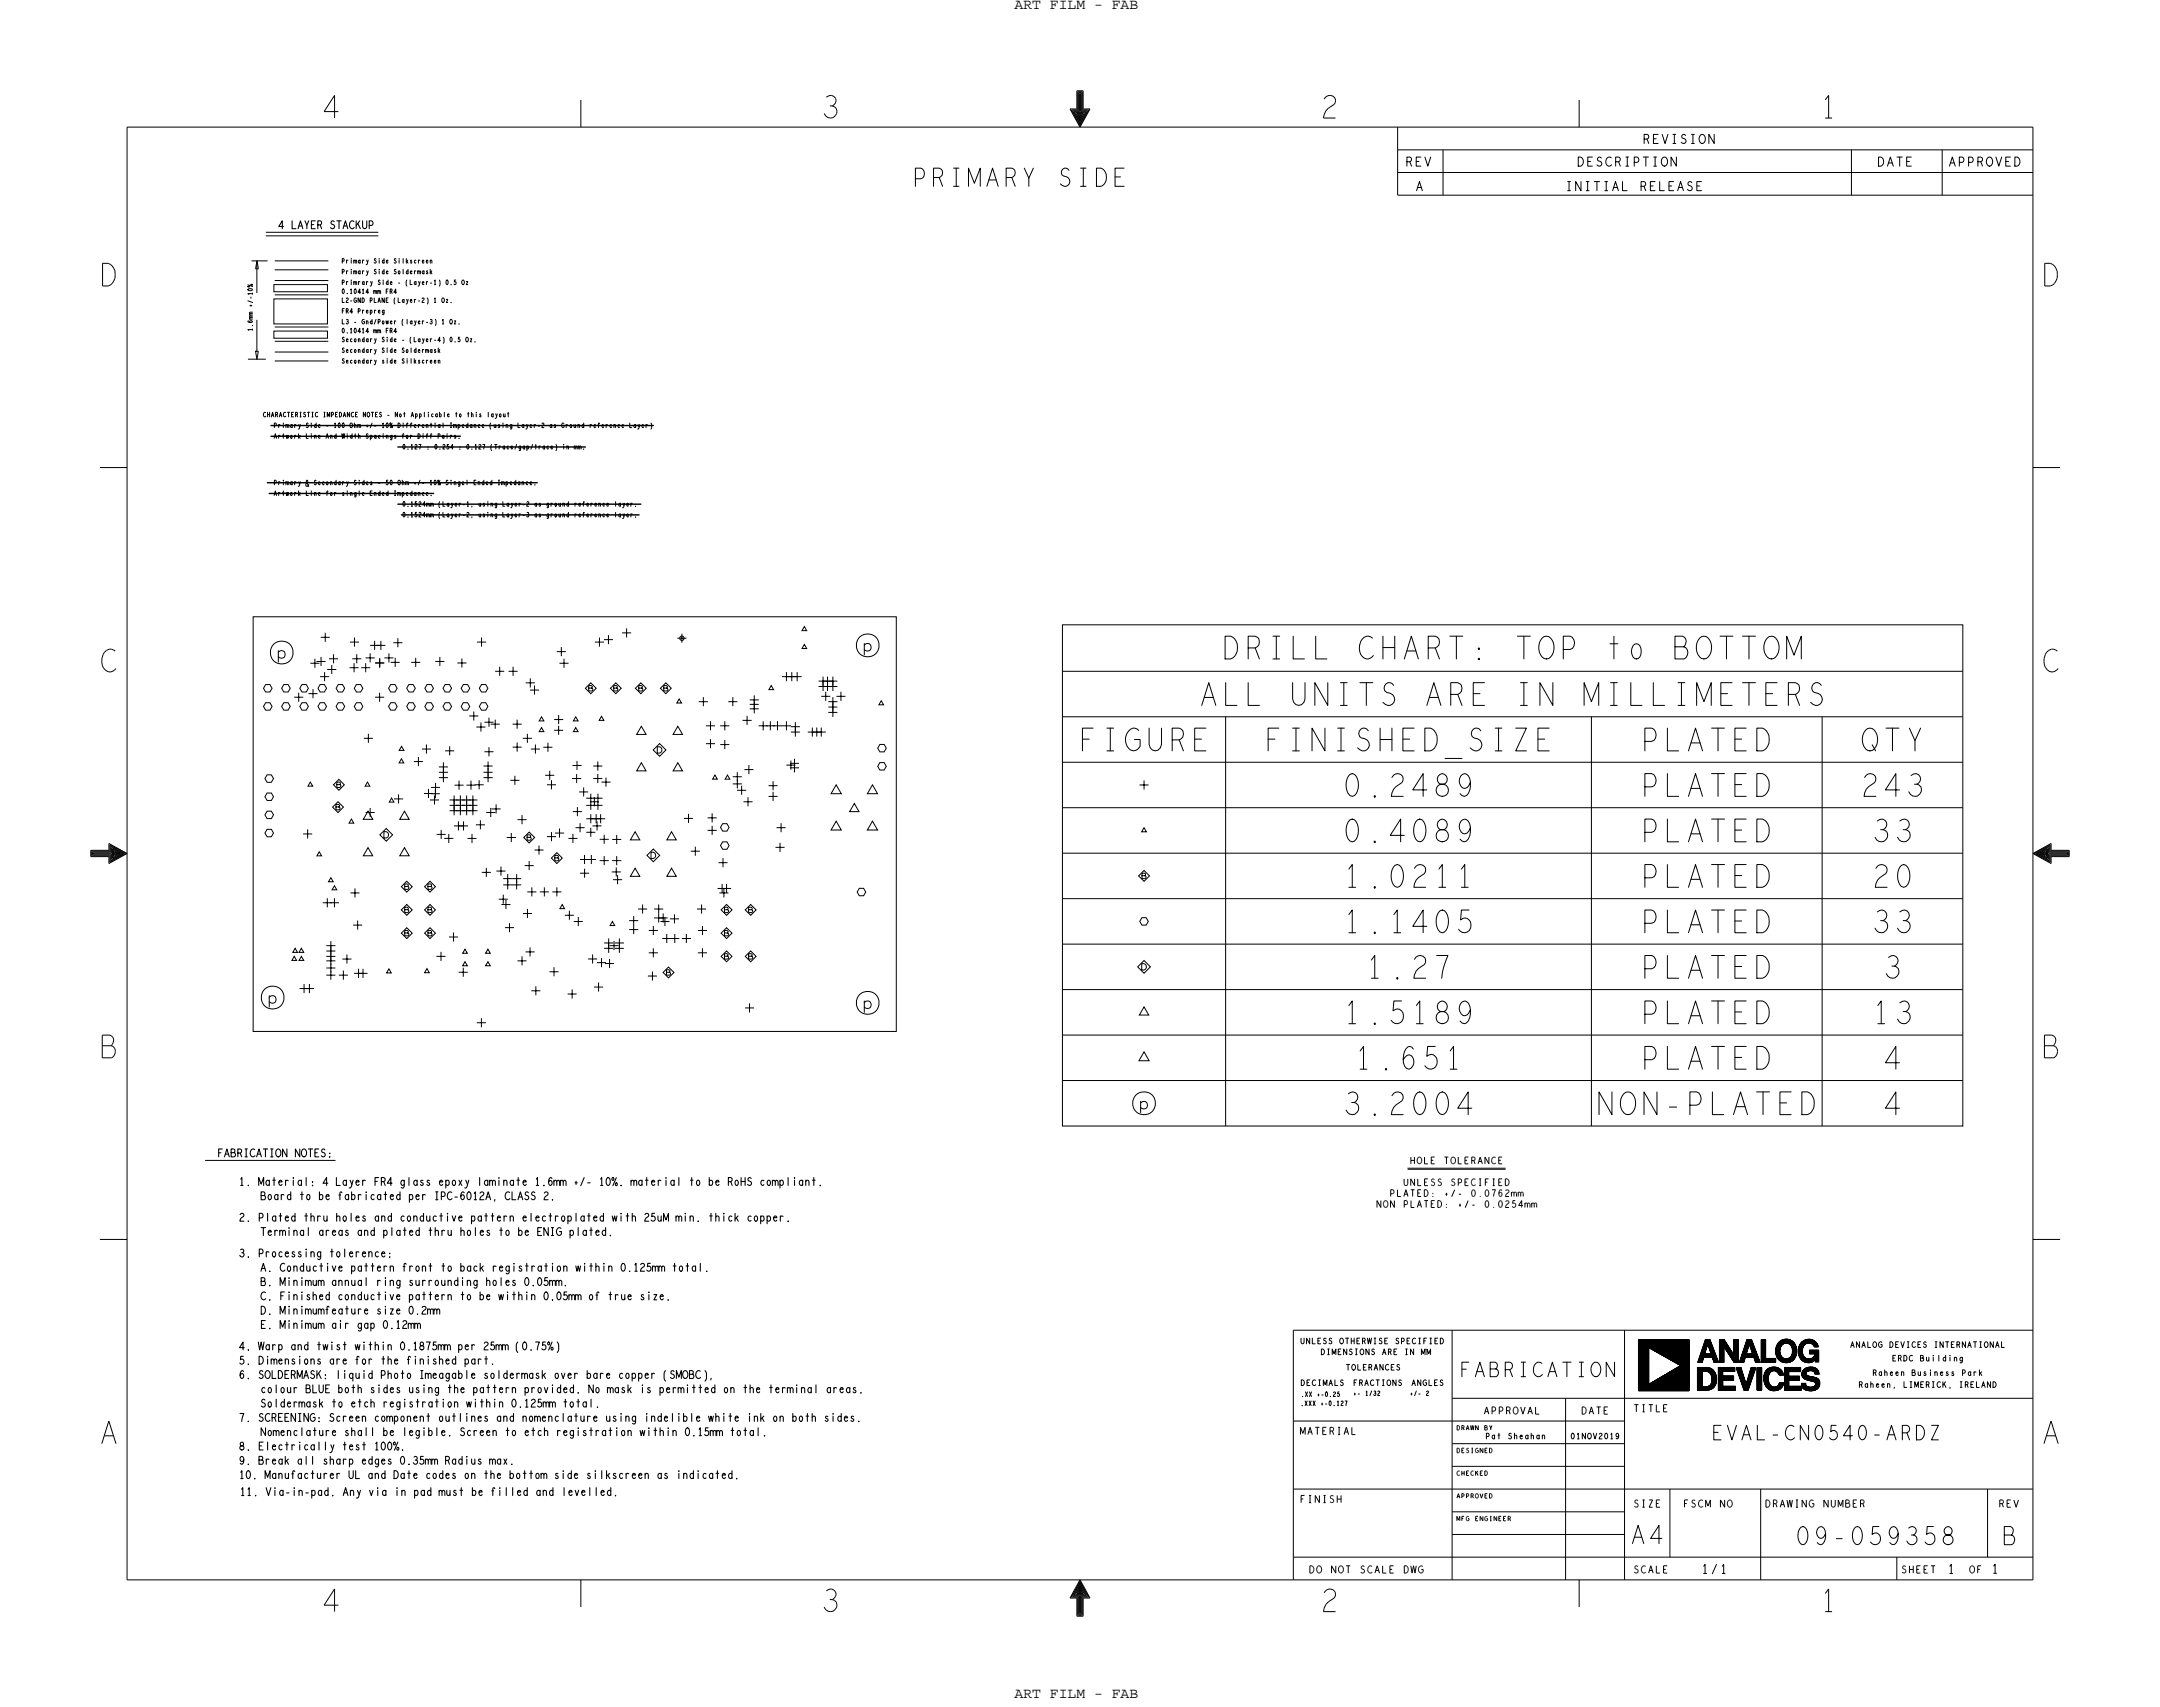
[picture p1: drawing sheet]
<svg xmlns="http://www.w3.org/2000/svg" width="302mm" height="239mm" viewBox="0 0 302 239" stroke-linecap="round" stroke-linejoin="round" font-family="sans-serif">
<defs><g id="words">
<g font-size="3.2">
<text x="190.1" y="92.2">CHART:</text>
<text x="225" y="92.2">to</text>
<text x="199.8" y="98.7">ARE</text>
<text x="151" y="105">FIGURE</text>
<text x="177" y="105">FINISHED_SIZE</text>
<text x="262.1" y="117.7">33</text>
<text x="188" y="124.1">1.0211</text>
<text x="262.1" y="130.5">33</text>
<text x="263.6" y="136.8">3</text>
<text x="262.1" y="143.2">13</text>
<text x="189.6" y="149.5">1.651</text>
</g>
<g font-size="2.1">
<text x="142" y="1.2">ART FILM - FAB</text>
<text x="142" y="237.5">ART FILM - FAB</text>
</g>
<g font-size="1.3">
<text x="196.7" y="23.2">REV</text>
<text x="198.1" y="26.7">A</text>
<text x="229.4" y="26.7">RELEASE</text>
<text x="238.1" y="220.1">1/1</text>
<text x="272.6" y="220.1">1</text>
<text x="278.7" y="220.1">1</text>
</g>
<g font-size="1.1">
<text x="40.8" y="32">LAYER</text>
<text x="33.5" y="165.8">1.</text>
<text x="36.2" y="165.8">Material:</text>
<text x="36.5" y="167.8">Board</text>
<text x="42" y="167.8">to</text>
<text x="44.8" y="167.8">be</text>
<text x="47.4" y="165.8">Layer</text>
<text x="47.6" y="167.8">fabricated</text>
<text x="56.7" y="165.8">glass</text>
<text x="57.8" y="167.8">per</text>
<text x="62.3" y="165.8">epoxy</text>
<text x="67.8" y="165.8">laminate</text>
<text x="76.2" y="165.8">1.6mm</text>
<text x="81.8" y="165.8">+/-</text>
<text x="85.5" y="165.8">10%.</text>
<text x="90.2" y="165.8">material</text>
<text x="98.5" y="165.8">to</text>
<text x="101.3" y="165.8">be</text>
<text x="104.1" y="165.8">RoHS</text>
<text x="108.8" y="165.8">compliant.</text>
<text x="36.2" y="170.8">Plated</text>
<text x="36.5" y="172.8">Terminal</text>
<text x="42.7" y="170.8">thru</text>
<text x="44.8" y="172.8">areas</text>
<text x="47.4" y="170.8">holes</text>
<text x="50.4" y="172.8">and</text>
<text x="53" y="170.8">and</text>
<text x="54.1" y="172.8">plated</text>
<text x="56.7" y="170.8">conductive</text>
<text x="60.6" y="172.8">thru</text>
<text x="65.3" y="172.8">holes</text>
<text x="66.9" y="170.8">pattern</text>
<text x="73.6" y="172.8">be</text>
<text x="74.4" y="170.8">electroplated</text>
<text x="76.4" y="172.8">ENIG</text>
<text x="81.1" y="172.8">plated.</text>
<text x="87.4" y="170.8">with</text>
<text x="92" y="170.8">25uM</text>
<text x="96.7" y="170.8">min.</text>
<text x="101.3" y="170.8">thick</text>
<text x="106.9" y="170.8">copper.</text>
<text x="33.5" y="175.8">3.</text>
<text x="36.2" y="175.8">Processing</text>
<text x="36.5" y="177.8">A.</text>
<text x="39.2" y="179.8">Minimum</text>
<text x="39.2" y="177.8">Conductive</text>
<text x="46.3" y="175.8">tolerence:</text>
<text x="46.7" y="179.8">annual</text>
<text x="49.5" y="177.8">pattern</text>
<text x="53.2" y="179.8">ring</text>
<text x="56.9" y="177.8">front</text>
<text x="57.8" y="179.8">surrounding</text>
<text x="65.3" y="177.8">back</text>
<text x="69" y="179.8">holes</text>
<text x="69.9" y="177.8">registration</text>
<text x="74.6" y="179.8">0.05mm.</text>
<text x="82" y="177.8">within</text>
<text x="88.5" y="177.8">0.125mm</text>
<text x="95.9" y="177.8">total.</text>
<text x="36.5" y="185.8">E.</text>
<text x="39.2" y="185.8">Minimum</text>
<text x="39.2" y="183.8">Minimumfeature</text>
<text x="39.2" y="181.8">Finished</text>
<text x="46.5" y="185.8">air</text>
<text x="47.6" y="181.8">conductive</text>
<text x="50.2" y="185.8">gap</text>
<text x="52.9" y="183.8">size</text>
<text x="53.8" y="185.8">0.12mm</text>
<text x="57.5" y="183.8">0.2mm</text>
<text x="57.8" y="181.8">pattern</text>
<text x="70.8" y="181.8">within</text>
<text x="77.4" y="181.8">0.05mm</text>
<text x="86.7" y="181.8">true</text>
<text x="91.3" y="181.8">size.</text>
<text x="36.2" y="190.8">Dimensions</text>
<text x="36.2" y="188.8">Warp</text>
<text x="40.9" y="188.8">and</text>
<text x="44.6" y="188.8">twist</text>
<text x="46.5" y="190.8">are</text>
<text x="50.2" y="190.8">for</text>
<text x="50.2" y="188.8">within</text>
<text x="53.9" y="190.8">the</text>
<text x="56.7" y="188.8">0.1875mm</text>
<text x="57.6" y="190.8">finished</text>
<text x="65.1" y="188.8">per</text>
<text x="66" y="190.8">part.</text>
<text x="68.8" y="188.8">25mm</text>
<text x="36.5" y="196.8">Soldermask</text>
<text x="36.5" y="194.8">colour</text>
<text x="46.7" y="196.8">to</text>
<text x="47.4" y="192.8">liquid</text>
<text x="47.6" y="194.8">both</text>
<text x="49.5" y="196.8">etch</text>
<text x="52.3" y="194.8">sides</text>
<text x="53.9" y="192.8">Photo</text>
<text x="54.1" y="196.8">registration</text>
<text x="57.8" y="194.8">using</text>
<text x="59.5" y="192.8">Imeagable</text>
<text x="63.4" y="194.8">the</text>
<text x="66.2" y="196.8">within</text>
<text x="67.1" y="194.8">pattern</text>
<text x="68.8" y="192.8">soldermask</text>
<text x="72.7" y="196.8">0.125mm</text>
<text x="74.6" y="194.8">provided.</text>
<text x="79" y="192.8">over</text>
<text x="80.1" y="196.8">total.</text>
<text x="83.7" y="192.8">bare</text>
<text x="83.9" y="194.8">No</text>
<text x="86.7" y="194.8">mask</text>
<text x="88.3" y="192.8">copper</text>
<text x="91.3" y="194.8">is</text>
<text x="94.1" y="194.8">permitted</text>
<text x="103.4" y="194.8">on</text>
<text x="106.2" y="194.8">the</text>
<text x="109.9" y="194.8">terminal</text>
<text x="118.3" y="194.8">areas.</text>
<text x="36.2" y="202.8">Electrically</text>
<text x="36.2" y="198.8">SCREENING:</text>
<text x="36.5" y="200.8">Nomenclature</text>
<text x="46.5" y="198.8">Screen</text>
<text x="48.1" y="202.8">test</text>
<text x="48.5" y="200.8">shall</text>
<text x="52.7" y="202.8">100%.</text>
<text x="53" y="198.8">component</text>
<text x="56.9" y="200.8">legible.</text>
<text x="62.3" y="198.8">outlines</text>
<text x="65.3" y="200.8">Screen</text>
<text x="70.6" y="198.8">and</text>
<text x="74.4" y="198.8">nomenclature</text>
<text x="74.6" y="200.8">etch</text>
<text x="79.2" y="200.8">registration</text>
<text x="86.4" y="198.8">using</text>
<text x="91.3" y="200.8">within</text>
<text x="92" y="198.8">indelible</text>
<text x="97.8" y="200.8">0.15mm</text>
<text x="101.3" y="198.8">white</text>
<text x="104.3" y="200.8">total.</text>
<text x="106.9" y="198.8">ink</text>
<text x="110.6" y="198.8">on</text>
<text x="113.4" y="198.8">both</text>
<text x="33.5" y="206.8">10.</text>
<text x="33.6" y="209.2">11.</text>
<text x="36.2" y="204.8">Break</text>
<text x="37.2" y="206.8">Manufacturer</text>
<text x="37.3" y="209.2">Via-in-pad.</text>
<text x="41.8" y="204.8">all</text>
<text x="45.5" y="204.8">sharp</text>
<text x="48.4" y="209.2">Any</text>
<text x="51.1" y="204.8">edges</text>
<text x="52" y="206.8">and</text>
<text x="52.2" y="209.2">via</text>
<text x="55.8" y="206.8">Date</text>
<text x="55.9" y="209.2">in</text>
<text x="56.7" y="204.8">0.35mm</text>
<text x="58.7" y="209.2">pad</text>
<text x="60.4" y="206.8">codes</text>
<text x="62.4" y="209.2">must</text>
<text x="63.2" y="204.8">Radius</text>
<text x="66" y="206.8">on</text>
<text x="67" y="209.2">be</text>
<text x="68.8" y="206.8">the</text>
<text x="69.7" y="204.8">max.</text>
<text x="69.8" y="209.2">filled</text>
<text x="72.5" y="206.8">bottom</text>
<text x="79" y="206.8">side</text>
<text x="83.7" y="206.8">silkscreen</text>
<text x="93.9" y="206.8">as</text>
<text x="96.7" y="206.8">indicated.</text>
</g>
<g font-size=".8">
<text x="193.5" y="189.5">ARE</text>
<text x="268.6" y="190.4">Building</text>
<text x="260" y="194.1">Raheen,</text>
<text x="262" y="192.4">Raheen</text>
<text x="266.3" y="194.1">LIMERICK,</text>
<text x="267.5" y="192.4">Business</text>
<text x="274.7" y="192.4">Park</text>
<text x="207.9" y="201.3">Pat</text>
<text x="211" y="201.3">Sheahan</text>
</g>
<g font-size=".6">
<text x="47.8" y="36.8">Primary</text>
<text x="47.8" y="38.3">Primary</text>
<text x="47.8" y="39.8">Primrary</text>
<text x="52.2" y="36.8">Side</text>
<text x="52.2" y="38.3">Side</text>
<text x="52.2" y="41.1">mm</text>
<text x="52.9" y="39.8">Side</text>
<text x="53.9" y="41.1">FR4</text>
<text x="55" y="36.8">Silkscreen</text>
<text x="55" y="38.3">Soldermask</text>
<text x="55.7" y="39.8">-</text>
<text x="56.8" y="39.8">(Layer-1)</text>
<text x="35.3" y="46.3" transform="rotate(-90 35.3 46.3)">1.6mm</text>
<text x="35.3" y="43" transform="rotate(-90 35.3 43)">+/-10%</text>
<text x="47.8" y="43.8">FR4</text>
<text x="47.8" y="47.8">Secondary</text>
<text x="49.5" y="45.3">-</text>
<text x="50" y="43.8">Prepreg</text>
<text x="50.6" y="45.3">Gnd/Power</text>
<text x="52.2" y="46.6">mm</text>
<text x="53.5" y="47.8">Side</text>
<text x="53.9" y="46.6">FR4</text>
<text x="55.2" y="42.3">(Layer-2)</text>
<text x="56.3" y="47.8">-</text>
<text x="56.3" y="45.3">(layer-3)</text>
<text x="57.4" y="47.8">(Layer-4)</text>
<text x="60.8" y="42.3">1</text>
<text x="61.9" y="42.3">Oz.</text>
<text x="61.9" y="45.3">1</text>
<text x="63.1" y="45.3">Oz.</text>
<text x="65.3" y="47.8">Oz.</text>
<text x="47.8" y="49.3">Secondary</text>
<text x="47.8" y="50.8">Secondary</text>
<text x="53.5" y="49.3">Side</text>
<text x="53.5" y="50.8">side</text>
<text x="56.3" y="49.3">Soldermask</text>
<text x="56.3" y="50.8">Silkscreen</text>
<text x="38.3" y="59.8">Primary</text>
<text x="42.8" y="59.8">Side</text>
<text x="45.7" y="59.8">-</text>
<text x="49" y="59.8">Ohm</text>
<text x="51.3" y="59.8">+/-</text>
<text x="53.6" y="59.8">10%</text>
<text x="54.3" y="58.3">-</text>
<text x="55.4" y="58.3">Not</text>
<text x="55.8" y="59.8">Differential</text>
<text x="57.7" y="58.3">Applicable</text>
<text x="63.1" y="59.8">Impedance</text>
<text x="63.9" y="58.3">to</text>
<text x="65.6" y="58.3">this</text>
<text x="68.4" y="58.3">layout</text>
<text x="68.8" y="59.8">(using</text>
<text x="72.7" y="59.8">Layer-2</text>
<text x="77.2" y="59.8">as</text>
<text x="78.9" y="59.8">Ground</text>
<text x="82.9" y="59.8">reference</text>
<text x="88.5" y="59.8">Layer)</text>
<text x="38.3" y="61.3">Artwork</text>
<text x="42.8" y="61.3">Line</text>
<text x="45.7" y="61.3">And</text>
<text x="47.9" y="61.3">Width</text>
<text x="51.3" y="61.3">Spacings</text>
<text x="56.4" y="61.3">for</text>
<text x="58.6" y="61.3">Diff</text>
<text x="59.7" y="62.8">:</text>
<text x="61.4" y="61.3">Pairs:</text>
<text x="64.2" y="62.8">:</text>
<text x="68.7" y="62.8">(Trace/gap/trace)</text>
<text x="78.9" y="62.8">in</text>
<text x="80.6" y="62.8">mm.</text>
<text x="38.3" y="67.8">Primary</text>
<text x="38.3" y="69.3">Artwork</text>
<text x="42.8" y="69.3">Line</text>
<text x="44" y="67.8">Secondary</text>
<text x="45.7" y="69.3">for</text>
<text x="47.9" y="69.3">single</text>
<text x="49.6" y="67.8">Sides</text>
<text x="51.9" y="69.3">Ended</text>
<text x="53" y="67.8">-</text>
<text x="55.2" y="69.3">Impedance:</text>
<text x="55.8" y="67.8">Ohm</text>
<text x="56.3" y="70.8">0.1524mm</text>
<text x="58.1" y="67.8">+/-</text>
<text x="60.3" y="67.8">10%</text>
<text x="61.4" y="70.8">(Layer-1,</text>
<text x="62.6" y="67.8">Singel</text>
<text x="66.5" y="67.8">Ended</text>
<text x="67" y="70.8">using</text>
<text x="69.9" y="67.8">Impedance.</text>
<text x="70.4" y="70.8">Layer-2</text>
<text x="74.9" y="70.8">as</text>
<text x="76.6" y="70.8">ground</text>
<text x="80.6" y="70.8">reference</text>
<text x="86.2" y="70.8">layer.</text>
<text x="56.3" y="72.3">0.1524mm</text>
<text x="61.4" y="72.3">(Layer-2,</text>
<text x="67" y="72.3">using</text>
<text x="70.4" y="72.3">Layer-3</text>
<text x="74.9" y="72.3">as</text>
<text x="76.6" y="72.3">ground</text>
<text x="80.6" y="72.3">reference</text>
<text x="86.2" y="72.3">layer.</text>
<text x="184.3" y="195.3">+-0.25</text>
<text x="184.8" y="196.6">+-0.127</text>
<text x="189.4" y="195.2">+-</text>
<text x="197.3" y="195.2">+/-</text>
</g>
</g></defs>
<!-- layer: Board Outline -->
<path d="M38.3 39.8h7.5v1h-7.5zM38.3 41.8h7.5v3.5h-7.5zM38.3 46.3h7.5v1h-7.5zM35.4 86.3h90v58h-90z" fill="none" stroke="#000" stroke-width=".14"/>
<!-- layer: Components -->
<g fill="none" stroke="#000" stroke-width=".14">
<path d="M17.8 17.8h266.7v203.2h-266.7zM47.4 15.6h-2l1.4-2.3v3.2M81.3 14v3.8M115.6 13.6a.77 .77 0 0 1 1.3 0 .77 .77 0 0 1-.4 1.2M116.1 14.8h.4M116.5 14.8a.88 .88 0 0 1 .5 1.3 .88 .88 0 0 1-1.4 .1l-.3-.3M150.5 15.7h1.3l-.7 1.3zM150.7 15.9h.9l-.5 .9zM150.7 12.7h.9v2.5h.9l-1.4 2.6-1.4-2.6h1zM150.8 12.8h.7v2.6h.8l-1.2 2.2-1.2-2.2h.9zM150.9 16h.5l-.3 .6zM150.9 12.9h.4v2.6h.9l-1.1 1.9-1-1.9h.8z"/>
<path d="M151 16.1h.3l-.2 .3zM151.1 13.1h.1v2.5h.8l-.9 1.6-.8-1.6h.8zM151.1 16.2v.1M185.3 13.9a.8 .8 0 0 1 1.1-.5 .8 .8 0 0 1 .3 1.2 2.19 2.19 0 0 0-1.5 1.9h1.7M195.6 17.8v9.5h88.9M221 14v3.8M255.4 16.5h1M255.4 14l.5-.7v3.2M14.4 36.8h.8a1.78 1.78 0 0 1 0 3.2h-.8zM195.6 21h88.9M195.6 24.1h88.9M201.9 21v6.3"/>
<path d="M259.1 21v6.3M271.8 21v6.3M286.1 36.8h.8a1.78 1.78 0 0 1 0 3.2h-.8zM14 65.4h3.8M284.5 65.4h3.8M16.1 91.1a1.03 1.03 0 0 0-1.7 .4 1.71 1.71 0 0 0 .8 2.5 1.09 1.09 0 0 0 1-.5M287.9 91.1a1.03 1.03 0 0 0-1.7 .4 1.71 1.71 0 0 0 .8 2.5 1.09 1.09 0 0 0 1-.5M12.7 118.9h2.5v-.9l2.6 1.4-2.6 1.4v-1h-2.5zM12.8 119.1h2.6v-.9l2.2 1.2-2.2 1.2v-.9h-2.6zM13 119.2h2.5v-.8l1.9 1-1.9 1v-.8h-2.5zM13.1 119.3h2.5v-.8l1.6 .9-1.6 .8v-.8h-2.5zM15.8 118.7l1.2 .7-1.2 .6z"/>
<path d="M15.9 118.9l.9 .5-.9 .4zM16 119.1l.6 .3-.6 .2zM16.1 119.2l.4 .2-.4 .1zM16.2 119.4h.1M284.5 119.4l2.5-1.4v.9h2.6v.9h-2.6v1zM284.7 119.4l2.2-1.2v.9h2.5v.6h-2.5v.9zM284.9 119.4l1.9-1v.8h2.5v.4h-2.5v.8zM285.1 119.4l1.5-.9v.8h2.6v.1h-2.6v.8zM285.2 119.4l1.3-.7v1.3zM285.4 119.4l1-.5v.9zM285.6 119.4l.7-.3v.5zM285.8 119.4l.3-.2v.3z"/>
<path d="M285.9 119.4h.2M14.3 146.3h1.3M14.3 144.8h1.1a.86 .86 0 0 1 .2 1.5 .92 .92 0 0 1 .6 .8 .92 .92 0 0 1-.6 .9h-1.3zM286.1 146.3h1.2M286.1 144.8h1.1a.86 .86 0 0 1 .1 1.5 .92 .92 0 0 1 .6 .8 .92 .92 0 0 1-.5 .9h-1.3zM14 173.4h3.8M284.5 173.4h3.8M181 198.8h46.3M184.1 199.6h.5M184.3 199.6v1.1M185.6 199.6h-.5v1.1h.5M187.2 199.6h.3"/>
<path d="M187.4 199.6v1.1M189.2 199.6v1.1h.5M203.2 195.6h81.3M203.2 186.1v34.9M203.9 199.4a.32 .32 0 0 1 .4 .3 .32 .32 0 0 1-.4 .3zM204.6 199.7h.2M204.8 199.7l.1-.2-.3-.1v.6M204.8 199.7l.1 .3M205.2 199.8h.3M205.8 199.4l.1 .6 .1-.6 .2 .6 .1-.6M206.9 199.4v.6l-.4-.6v.6M207.7 197.8l.3-1 .3 1"/>
<path d="M207.8 199.7h.2M207.8 199.4l.3 .1-.1 .2 .2 .1-.2 .2h-.2zM207.8 197.4h.4M208.5 199.4l.1 .3 .2-.3M208.6 199.7v.3M208.8 197.4h.3a.31 .31 0 0 0 .2-.3 .31 .31 0 0 0-.2-.3h-.3v1M209.8 197.4h.3a.32 .32 0 0 0 .2-.3 .32 .32 0 0 0-.2-.3h-.3v1M210.8 197.3h.3M211.1 197.3a.27 .27 0 0 0 .2-.3 .27 .27 0 0 0-.2-.2h-.3v1M211.1 197.3l.2 .5M211.9 196.9a.37 .37 0 0 1 .4 0 .37 .37 0 0 1 .1 .5 .37 .37 0 0 1-.4 .4 .37 .37 0 0 1-.3-.6zM212.8 196.8l.3 1 .3-1"/>
<path d="M213.8 197.8l.3-1 .3 1M213.9 197.4h.4M214.9 196.8v1h.5M219.1 195.6v25.4M221.4 196.8a.51 .51 0 0 1 .6 .5 .51 .51 0 0 1-.6 .5zM222.4 197.8l.3-1 .3 1M222.5 197.4h.4M223.4 196.8h.6M223.7 196.8v1M224.5 197.3h.3M225 196.8h-.5v1h.5M227.3 186.1v34.9"/>
<path d="M228.7 196.5h.6M229 196.5v1M229.3 193.6h7.1zM229.3 188.8h1.4M229.3 189h1.4M229.3 188.9h1.4M229.3 188.3h7.1M229.3 188.2h7.1M229.3 188.1h7.1M229.3 188h7.1M229.3 187.9h7.1M229.3 187.8h7.1"/>
<path d="M229.3 187.7h7.1M229.3 187.6h7.1M229.3 187.5h7.1M229.3 187.4h7.1M229.3 187.4h7.1v7.1h-7.1zM229.3 194.5h7.1M229.3 194.4h7.1M229.3 194.3h7.1M229.3 194.2h7.1M229.3 194.1h7.1M229.3 194h7.1M229.3 193.9h7.1"/>
<path d="M229.3 193.8h7.1M229.3 193.7h7.1M229.3 193.6h7.1M229.3 193.5h1.4M229.3 193.4h1.4M229.3 193.3h1.4M229.3 193.2h1.4M229.3 193.1h1.4M229.3 193h1.4M229.3 192.9h1.4M229.3 192.8h1.4M229.3 192.7h1.4"/>
<path d="M229.3 192.6h1.4M229.3 192.5h1.4M229.3 192.4h1.4M229.3 192.3h1.4M229.3 192.2h1.4M229.3 192.1h1.4M229.3 192h1.4M229.3 191.9h1.4M229.3 191.8h1.4M229.3 191.7h1.4M229.3 191.6h1.4M229.3 191.5h1.4"/>
<path d="M229.3 191.4h1.4M229.3 191.3h1.4M229.3 191.2h1.4M229.3 190.6h1.4M229.3 190.5h1.4M229.3 190.4h1.4M229.3 190.3h1.4M229.3 190.2h1.4M229.3 190.1h1.4M229.3 190h1.4M229.3 189.9h1.4M229.3 189.8h1.4"/>
<path d="M229.3 189.7h1.4M229.3 189.6h1.4M229.3 189.5h1.4M229.3 189.4h1.4M229.3 189.3h1.4M229.3 189.2h1.4M229.3 189.1h1.4M229.3 188.7h1.4M229.3 188.6h1.4M229.3 188.5h1.4M229.3 188.5h7.1M229.3 188.4h7.1"/>
<path d="M229.3 191.1h1.4M229.3 191h1.4M229.3 190.9h1.4M229.3 190.8h1.4M229.3 190.7h1.4M229.8 196.5h.3M229.8 197.5h.3M230 196.5v1M230.7 196.5h.6M230.7 188.5l4.5 2.5-4.5 2.6zM230.8 193.6h5.6M230.8 188.5h5.6"/>
<path d="M230.9 193.5h5.5M230.9 188.6h5.5M231 193.5h5.4M231 188.7h5.4M231 196.5v1M231 193.4h5.4M231.1 188.7h5.3M231.1 193.4h5.3M231.2 193.4h5.2M231.2 188.8h5.2M231.2 193.3h5.2M231.3 188.8h5.1"/>
<path d="M231.3 193.3h5.1M231.4 193.3h5M231.4 188.9h5M231.4 193.2h5M231.5 193.2h4.9M231.5 188.9h4.9M231.6 189h4.8M231.6 193.1h4.8M231.7 189h4.7M231.7 193.1h4.7M231.8 193h4.6M231.8 189.1h4.6"/>
<path d="M231.8 196.5v1h.5M231.9 192.9h4.5M231.9 189.1h4.5M231.9 189.2h4.5M232 192.9h4.4M232 189.2h4.4M232.1 189.3h4.3M232.1 192.8h4.3M232.2 192.8h4.2M232.2 189.3h4.2M232.2 192.7h4.2M232.2 189.4h4.2"/>
<path d="M232.3 192.7h4.1M232.3 189.4h4.1M232.4 192.7h4M232.4 189.4h4M232.4 192.6h4M232.4 189.5h4M232.5 192.6h3.9M232.5 189.5h3.9M232.6 192.5h3.8M232.6 189.6h3.8M232.7 192.5h3.7M232.7 189.6h3.7"/>
<path d="M232.8 189.6h3.6M232.8 192.4h3.6M232.8 197h.3M232.8 189.7h3.6M232.9 189.7h3.5M232.9 192.3h3.5M233 192.3h3.4M233 189.8h3.4M233.1 192.2h3.3M233.1 189.8h3.3M233.2 192.2h3.2M233.2 189.9h3.2"/>
<path d="M233.2 192.1h3.2M233.3 189.9h3.1M233.3 196.5h-.5v1h.5M233.3 192.1h3.1M233.4 190h3M233.4 192.1h3M233.4 192h3M233.5 192h2.9M233.5 190.1h2.9M233.6 190.1h2.8M233.6 191.9h2.8M233.7 190.2h2.7"/>
<path d="M233.7 191.9h2.7M233.8 191.8h2.6M233.8 190.2h2.6M233.9 190.3h2.5M233.9 191.8h2.5M234 191.7h2.4M234 190.3h2.4M234.1 190.4h2.3M234.1 191.7h2.3M234.1 191.6h2.3M234.2 190.4h2.2M234.2 191.6h2.2"/>
<path d="M234.2 190.5h2.2M234.3 191.5h2.1M234.3 190.5h2.1M234.4 191.5h2M234.4 190.5h2M234.4 190.6h2M234.4 191.4h2M234.5 191.4h1.9M234.5 190.6h1.9M234.6 191.4h1.8M234.6 191.3h1.8M234.6 190.7h1.8"/>
<path d="M234.7 191.3h1.7M234.7 190.7h1.7M234.7 190.8h1.7M234.8 191.2h1.6M234.8 190.8h1.6M234.9 191.2h1.5M234.9 190.8h1.5M234.9 190.9h1.5M235 191.1h1.4M235 190.9h1.4M235.1 190.9h1.3M235.1 191.1h1.3"/>
<path d="M235.1 191h1.3M236.4 188.5h-7.1M237.5 193.9h2.4M237.5 193.9h.7M237.5 193.8h.7M237.5 193.7h.7M237.5 193.6h.7M237.5 193.5h.7M237.5 193.4h.7M237.5 193.3h.7M237.5 193.2h.7M237.5 193.1h.7"/>
<path d="M237.5 193h.7M237.5 192.9h.7M237.5 192.8h.7M237.5 192.7h.7M237.5 192.6h.7M237.5 192.5h.7M237.5 192.4h.7M237.5 192.3h.7M237.5 192.2h.7M237.5 192.1h.7M237.5 192h.7M237.5 191.9h.7"/>
<path d="M237.5 191.8h.7M237.5 191.8h2.4M237.5 191.7l2.3 .1M237.5 191.7h2.3M237.5 191.6l2.3 .1M237.5 191.6h2.2M237.5 191.5h2.1M237.5 191.4l2 .1M237.5 191.4h2M237.5 191.4h1.9M237.5 191.3l1.8 .1M237.5 191.3h1.7"/>
<path d="M237.5 191.3h1.6M237.6 190.5h.6M237.6 190.4h.6M237.7 190.3h.6M237.7 190.1h.6M237.8 190h.6M237.8 189.8h2.4M237.8 189.7l2.4 .1M237.9 189.7h2.3M237.9 189.6h2.2M237.9 189.5h2.2M237.9 189.4h2.2"/>
<path d="M238 189.4h.6M238 189.3h.6M238 189.2h.6M238.1 188.9h.6M238.2 191.8h.5a1.18 1.18 0 0 1 .6 2l-.3 .1h-.8zM238.2 190.5h-.6M238.3 190.4h-.7M238.3 188.5h.5M238.3 190.3h-.7M238.3 190.2l-.6 .1M238.3 188.3h.6M238.3 190.2h-.6"/>
<path d="M238.4 190.1h-.7M238.4 190h-.7M238.4 190h-.6M238.4 188.1h.6M238.4 188.1h1.2M238.4 189.9h-.6M238.4 188h1.1zM238.4 188h1.1M238.4 189.8l-.6 .1M238.5 187.9h1M238.5 187.8h1M238.5 187.7l.9 .1"/>
<path d="M238.5 187.7h.9M238.6 187.6h.8M238.6 187.5h.8M238.6 187.5h.7M238.6 189.3h-.6M238.6 187.4h.7M238.6 189.2h-.6M238.6 187.4h.7l1.2 3.1h-.7l-.2-.7h-1.2l-.2 .7h-.6zM238.6 189.1l-.6 .1M238.6 189.1h-.5M238.7 189.1h-.6M238.7 189l-.6 .1"/>
<path d="M238.7 189h-.6M238.7 188.8h-.6M238.7 188.8h-.5M238.8 188.7h-.6M238.8 188.6h-.6M238.8 188.5l-.6 .1M238.8 188.5h-.6M238.8 188.5h-.5M238.9 188.4h-.6M238.9 188.3l-.6 .1M238.9 188.3h-.6M238.9 188.2l-.6 .1"/>
<path d="M238.9 188.2h-.5M238.9 191.8l1 .1M238.9 188.1l-.5 .1M239 188l.4 1.4h-.8zM239 188.1h.6M239 194.4h-1.5M239 188.2h.6M239 191.9h.9M239 188.2l.6 .1M239 188.3h.6M239.1 188.3h.6M239.1 188.3l.6 .1"/>
<path d="M239.1 191.9h.9M239.1 188.4h.6M239.1 188.5h.6M239.1 191.9l.9 .1M239.2 188.5l.6 .1M239.2 188.6h.6M239.2 192h.8M239.2 188.7h.6M239.2 188.8h.6M239.2 194.4h-1.7M239.3 188.9h.6M239.3 192l.7 .1"/>
<path d="M239.3 189h.6M239.3 192.1h.8M239.3 194.4h-1.8M239.3 189.1h.6M239.3 189.1h.7M239.4 193.7h.7M239.4 192.2h.7M239.4 189.2h.6M239.4 189.1l.6 .1M239.4 189.4h.7M239.4 189.3h.6M239.4 192.3h.7"/>
<path d="M239.4 194.3h-1.9M239.4 193.5h.7M239.5 192.4h.7M239.5 193.4h.7M239.5 192.5h.7M239.5 194.3h-2M239.5 193.3h.7M239.5 192.6h.7M239.5 193.2h.7M239.5 192.7h.7M239.5 193.1h.7M239.5 192.7l.7 .1"/>
<path d="M239.5 193h.7M239.5 192.9h.7M239.5 192.8h.7M239.6 194.2l-2.1 .1M239.6 189.8l.6 .1M239.6 189.9h.7M239.6 194.2h-2.1M239.6 189.9l.7 .1M239.6 190h.7M239.7 190h.6M239.7 190.1h.6M239.7 194.2h-2.2"/>
<path d="M239.7 190.2h.7M239.7 194.1l-2.2 .1M239.7 190.3h.7M239.8 190.3h.6M239.8 194.1h-2.3M239.8 190.4h.6M239.8 190.4l.7 .1M239.8 190.5h.7M239.8 194l-2.3 .1M239.9 194h-2.4M240 193.9h-1.1M240 193.9h-.9"/>
<path d="M240 193.8l-.8 .1M240 193.8h-.8M240 193.8h-.7M240.1 193.7h-.8M240.1 193.6h-.7M240.1 193.5h-.6M240.2 193.4l-.7 .1M240.2 193.3a1.57 1.57 0 0 0-1.4-2h-1.3v3.1h1.8l.5-.3 .2-.2M240.2 193.3l-.2 .6M240.2 193.3h-.7M240.2 193.1h-.7M240.2 189.8h-2.4"/>
<path d="M240.5 191.3h2.3v.5h-1.7v.7h1.5v.6h-1.5v.8h1.7v.5h-2.3zM240.5 194.4h2.3M240.5 194.3h2.3M240.5 194.2h2.3M240.5 194.1h2.3M240.5 194h2.3M240.5 193.9h2.3M240.5 193.9h.6M240.5 193.8h.6M240.5 193.7h.6M240.5 193.6h.6M240.5 193.5h.6"/>
<path d="M240.5 193.4h.6M240.5 193.3h.6M240.5 193.2h.6M240.5 193.1h.6M240.5 193h2.1M240.5 192.9h2.1M240.5 192.8h2.1M240.5 192.7h2.1M240.5 192.6h2.1M240.5 192.5h2.1M240.5 192.4h.6M240.5 192.3h.6"/>
<path d="M240.5 192.2h.6M240.5 192.1h.6M240.5 192h.6M240.5 191.9h.6M240.5 191.8h.6M240.5 191.8h2.3M240.5 191.7h2.3M240.5 191.6h2.3M240.5 191.5h2.3M240.5 191.4h2.3M240.5 191.3h2.3M240.6 187.4h.7l1.3 2.1v-2.1h.7v3.1h-.6l-1.4-2.1v2.1h-.7z"/>
<path d="M240.6 188.8h.7M240.6 189h.7M240.6 188.9h.7M240.6 188.3l1.3 .1M240.6 188.3h1.3M240.6 188.2h1.2M240.6 188.1h1.2M240.6 188.1h1.1M240.6 188h1.1M240.6 187.9h1M240.6 187.8l1 .1M240.6 187.8h1"/>
<path d="M240.6 187.7l.9 .1M240.6 187.7h.9M240.6 187.6l.9 .1M240.6 187.6h.8M240.6 187.5l.8 .1M240.6 187.5h.8M240.6 187.5h.7M240.6 187.4l.7 .1M240.6 187.4h.7M240.6 190.5h.7M240.6 190.4h.7M240.6 190.3h.7"/>
<path d="M240.6 190.2h.7M240.6 190.1h.7M240.6 190h.7M240.6 189.9h.7M240.6 189.8h.7M240.6 189.7h.7M240.6 189.6h.7M240.6 189.5h.7M240.6 189.4h.7M240.6 189.3h.7M240.6 189.2h.7M240.6 189.1h.7"/>
<path d="M240.6 188.7h.7M240.6 188.6h.7M240.6 188.5h.7M240.6 188.5h1.4M240.6 188.4h1.4M240.6 188.4h1.3M241.3 188.5h.7M241.4 188.5l.6 .1M241.4 188.6h.6M241.4 188.6h.7M241.4 188.7h.7M241.5 188.7h.7"/>
<path d="M241.5 188.8h.7M241.6 188.9h.6M241.6 188.9h.7M241.6 188.9l.7 .1M241.6 189h.7M241.7 189h.6M241.7 189l.7 .1M241.7 189.1h.7M241.7 189.1l.7 .1M241.8 189.2h.6M241.8 189.2h.7M241.8 189.3h.7"/>
<path d="M241.9 189.3h.6M241.9 189.4h.6M241.9 189.4h.7M241.9 189.4h1.4M242 189.5h1.3zM242 189.5h1.3M242 189.6h1.3M242.1 189.6h1.2M242.1 189.7h1.2M242.2 189.8h1.1M242.2 189.9h1.1M242.3 189.9h1"/>
<path d="M242.3 190h1M242.3 190.1h1M242.4 190.1h.9M242.4 190.2h.9M242.5 190.3h.8M242.5 190.4h.8M242.6 190.4h.7M242.6 190.5h.7M242.6 188.8h.7M242.6 189h.7M242.6 188.9h.7M242.6 188.3h.7"/>
<path d="M242.6 188.2h.7M242.6 188.1h.7M242.6 188h.7M242.6 187.9h.7M242.6 187.8h.7M242.6 187.7h.7M242.6 187.6h.7M242.6 187.5h.7M242.6 187.4h.7M242.6 189.4h.7M242.6 189.3h.7M242.6 189.2h.7"/>
<path d="M242.6 189.1h.7M242.6 188.7h.7M242.6 188.6h.7M242.6 188.5h.7M242.6 188.4h.7M242.7 190.5h.6M243 191.3h.6l.7 2.3 .7-2.3h.7l-1.1 3.1h-.6zM243 191.4l.7 .1M243 191.4h.7M243 191.3l.7 .1M243 191.3h.6M243 191.5h.7"/>
<path d="M243 191.6h.7M243.1 191.6h.6M243.1 191.7h.7M243.1 191.8h.7M243.1 191.8l.7 .1M243.1 191.9h.7M243.2 191.9h.6M243.2 191.9l.6 .1M243.2 192h.7M243.2 192l.7 .1M243.2 192.1h.7M243.2 192.2h.7"/>
<path d="M243.3 192.2h.6M243.3 192.3h.6M243.3 192.3h.7M243.3 192.4h.7M243.3 192.5h.7M243.4 192.5h.6M243.4 192.6h.6M243.4 190.5h.6M243.4 192.6l.7 .1M243.4 192.7h.7M243.4 190.5h.7M243.5 192.7l.6 .1"/>
<path d="M243.5 192.8h.6M243.5 190.3h.6M243.5 192.8l.6 .1M243.5 192.9h.6M243.5 190.2h.6M243.5 193h.6M243.5 193h.7M243.5 190.1h.6M243.5 190.1h.7M243.6 193.1h.6M243.6 190.1h.6M243.6 190h.6"/>
<path d="M243.6 193.1l.6 .1M243.6 193.2h.6M243.6 189.9h.6M243.6 193.3h.7M243.6 189.8h2.4M243.7 193.4h.6M243.7 189.7h2.3M243.7 189.6h2.3M243.7 193.5h.6M243.7 193.5h1.2M243.7 189.5h2.2M243.7 193.6h1.2z"/>
<path d="M243.8 193.6h1.1M243.8 189.5h2.1M243.8 193.7h1.1M243.8 189.4h2.1M243.8 189.4h.6M243.8 193.8h1.1M243.8 189.3h.6M243.9 193.9h.9M243.9 189.1h.5M243.9 194h.9M243.9 194.1h.9M243.9 194.1h.8"/>
<path d="M244 194.2h.7M244 188.8h.6M244 194.3h.7M244 188.7h.6M244 194.4h.7M244 190.5h-.6M244.1 190.5h-.7M244.1 190.4h-.7M244.1 190.3l-.6 .1M244.1 188.4h.6M244.1 190.2l-.6 .1M244.1 188.3h.6"/>
<path d="M244.2 190h-.6M244.2 189.9l-.6 .1M244.2 189.9h-.6M244.2 188h1.2h-1.2M244.2 188h1.2M244.2 189.8l-.6 .1M244.3 188h1M244.3 187.9h1M244.3 187.8h1M244.3 187.7h.9M244.4 187.7h.8M244.4 187.6l.8 .1"/>
<path d="M244.4 187.6h.8M244.4 193.5h.6M244.4 187.5h.8M244.4 193.4h.6M244.4 187.4h.7M244.4 193.3h.6M244.4 189.2h-.6M244.4 187.4h.7l1.2 3.1h-.6l-.3-.7h-1.2l-.2 .7h-.6zM244.5 193.2h.6M244.5 189.1h-.6M244.5 189h-.6M244.5 188.9l-.6 .1"/>
<path d="M244.5 193h.6M244.5 188.9h-.6M244.5 188.9h-.5M244.5 188.8l-.5 .1M244.6 192.8h.6M244.6 188.7h-.6M244.6 188.6h-.6M244.6 192.6h.7M244.6 188.5l-.5 .1M244.6 188.5h-.5M244.7 188.5h-.6M244.7 194.4h-.7"/>
<path d="M244.7 192.5h.6M244.7 188.4h-.6M244.7 188.3l-.6 .1M244.7 188.3h-.6M244.7 194.2l-.7 .1M244.7 188.2h-.5M244.7 194.2h-.7M244.8 188.1l-.6 .1M244.8 188.1h-.6M244.8 194l-.9 .1M244.8 188l.4 1.4h-.8zM244.8 194h-.9"/>
<path d="M244.8 192.1h.7M244.8 188.1h.6M244.8 188.1l.6 .1M244.8 193.9h-.9M244.8 188.2h.6M244.8 193.9h-1M244.8 191.9h.7M244.9 188.2h.5M244.9 188.3h.6M244.9 188.3l.6 .1M244.9 191.7h.7M244.9 188.4h.6"/>
<path d="M244.9 188.5h.6M244.9 191.6h.7M245 193.5h-.6M245 191.5h.6M245 188.5h.5M245 188.5l.6 .1M245 188.6h.6M245 193.4h-.6M245 191.4h.7M245 188.7h.6M245 193.3l-.6 .1M245 191.3h.7"/>
<path d="M245 193.3h-.6M245 188.8h.6M245.1 193.2l-.7 .1M245.1 188.8h.6M245.1 193.2h-.7M245.1 188.9h.6M245.1 193.1l-.6 .1M245.1 188.9l.6 .1M245.1 193.1h-.6M245.1 189h.6M245.1 189l.7 .1M245.2 193h-.7"/>
<path d="M245.2 189.1h.6M245.2 192.9h-.7M245.2 189.1l.6 .1M245.2 192.9h-.6M245.2 189.2h.6M245.2 189.4h.7M245.2 189.3h.7M245.2 189.3h.6M245.2 192.8h-.6M245.2 192.7l-.6 .1M245.2 192.7h-.6M245.3 192.6l-.7 .1"/>
<path d="M245.3 192.6h-.7M245.3 192.5h-.6M245.3 192.4l-.6 .1M245.3 192.4h-.6M245.4 192.4h-.7M245.4 192.3h-.7M245.4 188.1h-1.2M245.4 192.2h-.7M245.4 192.2h-.6M245.4 189.8l.6 .1M245.4 192.1h-.6M245.4 189.9h.7"/>
<path d="M245.5 192.1h-.7M245.5 189.9l.6 .1M245.5 190h.6M245.5 192h-.7M245.5 190.1h.6M245.5 190.1h.7M245.5 191.9h-.6M245.5 190.2h.7M245.5 191.8l-.6 .1M245.5 191.8h-.6M245.5 190.2l.7 .1M245.6 190.3h.6"/>
<path d="M245.6 191.7l-.7 .1M245.6 190.3l.6 .1M245.6 190.4h.7M245.6 191.6l-.7 .1M245.6 191.6h-.7M245.6 190.5h.7M245.7 191.5h-.7M245.7 190.5h.6M245.9 191.3h.6v3.1h-.6zM245.9 194.4h.6M245.9 194.3h.6M245.9 194.2h.6"/>
<path d="M245.9 194.1h.6M245.9 194h.6M245.9 193.9h.6M245.9 193.8h.6M245.9 193.7h.6M245.9 193.6h.6M245.9 193.5h.6M245.9 193.4h.6M245.9 193.3h.6M245.9 193.2h.6M245.9 193.1h.6M245.9 193h.6"/>
<path d="M245.9 192.9h.6M245.9 192.8h.6M245.9 192.7h.6M245.9 192.6h.6M245.9 192.5h.6M245.9 192.4h.6M245.9 192.3h.6M245.9 192.2h.6M245.9 192.1h.6M245.9 192h.6M245.9 191.9h.6M245.9 191.8h.6"/>
<path d="M245.9 191.7h.6M245.9 191.6h.6M245.9 191.5h.6M245.9 191.4h.6M245.9 191.3h.6M246 189.8h-2.4M246.4 187.4h.7v2.6h1.4v.5h-2.1zM246.4 188.8h.7M246.4 189h.7M246.4 188.9h.7M246.4 188.3h.7M246.4 188.2h.7"/>
<path d="M246.4 188.1h.7M246.4 188h.7M246.4 187.9h.7M246.4 187.8h.7M246.4 187.7h.7M246.4 187.6h.7M246.4 187.5h.7M246.4 187.4h.7M246.4 190.5h2.1M246.4 190.4h2.1M246.4 190.3h2.1M246.4 190.2h2.1"/>
<path d="M246.4 190.1h2.1M246.4 190h2.1M246.4 189.9h.7M246.4 189.8h.7M246.4 189.7h.7M246.4 189.6h.7M246.4 189.5h.7M246.4 189.4h.7M246.4 189.3h.7M246.4 189.2h.7M246.4 189.1h.7M246.4 188.7h.7"/>
<path d="M246.4 188.6h.7M246.4 188.5h.7M246.4 188.4h.7M246.8 193h.7M246.8 192.9h.7M246.8 192.8h.7M246.8 192.7h.7M246.8 192.6h.7M246.8 192.5h.7M246.8 193.1h.7M246.8 192.4h.7M246.8 193.2h.7"/>
<path d="M246.8 193.3h.7M246.8 192.3h.7M246.9 193.3h.6M246.9 193.3l.6 .1M246.9 193.4h.7M246.9 193.4l.7 .1M246.9 193.5h.7M246.9 193.5l.7 .1M247 193.6h.6M247 193.6h.7M247 193.7h.7M247 193.8h.8"/>
<path d="M247.1 193.8h.7M247.1 193.8l.8 .1M247.1 193.9h.8M247.1 193.9h.9M247.1 193.9l.9 .1M247.1 191.7h2.2M247.2 194h.9M247.2 191.7h2.1M247.2 194h2.2M247.2 191.6h2M247.2 194.1h2.1M247.3 191.6h1.9"/>
<path d="M247.3 194.1h2M247.3 191.5h1.9M247.3 191.5a1.42 1.42 0 0 1 2.3 .8h-.6a.76 .76 0 0 0-.9-.6 .76 .76 0 0 0-.6 .9 1.05 1.05 0 0 0 .9 1.4 .78 .78 0 0 0 .6-.6h.6a1.42 1.42 0 0 1-1.6 1.1 1.42 1.42 0 0 1-1.2-1.5l.1-.9zM247.3 191.5h1.8M247.3 194.2h1.9M247.4 191.5h1.7M247.4 194.2h1.8M247.4 194.2h1.7M247.4 191.4h1.6M247.5 194.3h1.6M247.5 192.6h-.7M247.5 191.4h1.5"/>
<path d="M247.5 192.5h-.7M247.5 194.3h1.5M247.5 192.4h-.7M247.5 191.4h1.4M247.5 192.3h-.7M247.6 192.3h-.8M247.6 194.4h1.4M247.6 192.2h-.7M247.6 191.3h1.2M247.6 192.1h-.7M247.6 194.4h1.3M247.7 192l-.8 .1"/>
<path d="M247.7 192h-.8M247.7 191.3h1M247.7 194.4h1.1M247.7 192h-.7M247.8 191.9l-.8 .1M247.8 191.9h-.8M247.8 194.5h.9M247.8 191.3h.8M247.9 191.8l-.9 .1M247.9 191.8h-.9M247.9 194.5h.6M248 191.8h-.9"/>
<path d="M248.1 191.2h.3M248.1 191.7l-1 .1M248.4 191.7h1M248.5 189a1.5 1.5 0 0 1 1.4-1.7 1.5 1.5 0 0 1 1.5 1.7M248.5 189a1.49 1.49 0 0 0 .9 1.5 1.49 1.49 0 0 0 1.7-.5M248.5 189h.6M248.5 188.9h.6M248.5 189.1h.6M248.5 189l.6 .1M248.5 188.8h.6M248.5 191.8h.9M248.5 189.2h.6"/>
<path d="M248.5 188.7h.6M248.5 189.3h.6M248.5 189.4h.6M248.5 189.4h.7M248.5 188.6h.6M248.5 188.5h.7M248.5 189.5h.7M248.6 189.6h.6M248.6 189.6l.7 .1M248.6 191.8l.8 .1M248.6 189.7h.7M248.6 189.7l.7 .1"/>
<path d="M248.6 191.9h.8M248.6 189.8h.8M248.7 189.8h.7M248.7 189.8l.7 .1M248.7 191.9h.8M248.7 189.9h.8M248.7 191.9l.8 .1M248.7 189.9l.9 .1M248.7 192h.8M248.7 190h.9M248.8 192h.7M248.8 190h1"/>
<path d="M248.8 192l.7 .1M248.8 190.1h2.3M248.8 187.9h2.3M248.8 192.1h.7M248.8 187.8h2.3M248.8 193.7h.7M248.9 192.1h.6M248.9 190.1h2.2M248.9 187.8h2.2M248.9 193.7h.7M248.9 192.2h.7M248.9 187.8h2.1"/>
<path d="M248.9 193.6h.7M248.9 190.2h2.1M248.9 187.7h2.1M248.9 192.3h.7M249 193.5h.6M249 192.3h.6M249 190.2h1.9M249 187.7h1.9M249 193.4h.6M249 190.3h1.9M249 187.6h1.9M249.1 189a.9 .9 0 0 0 .8 1.1 .9 .9 0 0 0 .9-1.1"/>
<path d="M249.1 190.3h1.7M249.1 188.9h-.6M249.1 187.6h1.7M249.1 188.7h-.6M249.1 188.6h-.6M249.1 190.4h1.7M249.2 187.6h1.6M249.2 188.5h-.7M249.2 187.5h1.5M249.2 190.4h1.5M249.2 188.4h-.7M249.2 188.4h-.6"/>
<path d="M249.2 188.3l-.6 .1M249.2 188.3h-.6M249.3 190.4h1.4M249.3 188.3h-.7M249.3 187.5h1.4M249.3 188.2l-.7 .1M249.3 188.2h-.7M249.3 187.5h1.3M249.3 191.7h-2.2M249.3 190.5h1.3M249.4 188.1l-.8 .1M249.4 188.1h-.7"/>
<path d="M249.4 187.4h1.1M249.4 194h-.9M249.4 190.5h1.1M249.4 193.9l-.8 .1M249.5 193.9h-.9M249.5 188h-.8M249.5 193.9h-.8M249.5 193.8l-.8 .1M249.5 187.4h.9M249.5 193.8h-.7M249.5 190.5h.9M249.5 193.7h-.6"/>
<path d="M249.6 188h-.9M249.6 193.6h-.7M249.6 193.5h-.6M249.6 193.4l-.6 .1M249.7 187.9h-.9M249.7 187.4h.6M249.7 190.6h.5M249.7 194.4h2.4M249.7 194.3h2.4M249.7 194.2h2.4M249.7 194.1h2.4M249.7 194h2.4"/>
<path d="M249.7 193.9h2.4M249.7 193.9h.6M249.7 193.8h.6M249.7 193.7h.6M249.7 193.6h.6M249.7 193.5h.6M249.7 193.4h.6M249.7 193.3h.6M249.7 193.2h.6M249.7 193.1h.6M249.7 193h2.1M249.7 192.9h2.1"/>
<path d="M249.7 192.8h2.1M249.7 192.7h2.1M249.7 192.6h2.1M249.7 192.5h2.1M249.7 192.5h.6M249.7 192.4h.6M249.7 192.3h.6M249.7 192.2h.6M249.7 192.1h.6M249.7 192h.6M249.7 191.9h.6M249.7 191.8h2.3"/>
<path d="M249.7 191.7h2.3M249.7 191.6h2.3M249.7 191.5h2.3M249.7 191.4h2.3M249.7 191.3h2.3M249.8 187.9h-1M250.2 187.9h.9M250.2 187.9a1.05 1.05 0 0 1 .6 1.1M250.2 187.9a.93 .93 0 0 0-1.1 1.1M250.3 187.9h.9M250.3 188h.9M250.4 188h.8"/>
<path d="M250.5 188.1h.7M250.5 188.1h.8M250.5 188.1l.8 .1M250.6 188.2h.7M250.6 188.3h.7M250.7 188.3h.6M250.7 188.3l.7 .1M250.7 188.4h.7M250.7 189.5h.7M250.7 188.5h.7M250.8 189.4h.6M250.8 188.5h.6"/>
<path d="M250.8 189.3h.6M250.8 188.6h.6M250.8 188.7h.6M250.8 189.2h.6M250.8 189.1h.6M250.8 188.8h.6M250.8 189h.6M250.8 188.9h.6M251 190.2h-2.1M251.1 190h-1M251.2 190h-.9M251.2 189.9l-.9 .1"/>
<path d="M251.2 189.9h-.8M251.2 189.8l-.7 .1M251.3 189.8h-.8M251.3 189.7l-.7 .1M251.3 189.7h-.7M251.3 189.6l-.7 .1M251.3 189.6h-.6M251.4 189.6h-.7M251.4 189.4h-.6M251.4 189.3h-.6M251.4 189.2h-.6M251.4 189v.5l-.3 .5"/>
<path d="M251.6 189l.3 .9M251.6 189h.6M251.6 188.9h.6M251.6 189.1h.6M251.6 188.8h.6M251.6 189.2h.6M251.6 188.7h.6M251.6 189.3h.7M251.6 189.3h.6M251.7 189.4h.6M251.7 189.3h.6M251.7 188.6h.6"/>
<path d="M251.7 188.5h.6M251.7 189.5h.6M251.7 189.6h.7M251.7 188.4h.6M251.7 189.6l.7 .1M251.7 189.7h.7M251.8 189.7h.6M251.8 189.7l.7 .1M251.8 193.1h-1.5v.8h1.8M251.8 193.1h-2.1M251.8 189.8h.7M251.8 189.8l.8 .1"/>
<path d="M251.9 189.9h.7M251.9 189.9h.8M251.9 188l-.3 1M251.9 189.9l.8 .1M251.9 190h.9M251.9 190h1M252 190.1h1M252 191.8h-1.7v.7h1.5v.6M252 191.8v-.5h-2.3v3.1h2.4M252 191.8h-2.3M252 190.1h2.5M252 187.8h2.2"/>
<path d="M252 190.2h2.5M252.1 193.9v.5M252.1 187.8h2M252.1 193.6h.6M252.1 193.5h.6M252.1 193.7h.6M252.1 187.7h2M252.1 193.8h.7M252.1 190.2h1.9M252.1 193.8l.7 .1M252.1 192.3h.8M252.1 192.3h.7"/>
<path d="M252.1 192.2h.7M252.1 192.1h.7M252.1 193.9h.7M252.1 192.4h.8M252.2 187.7h1.9M252.2 193.9h.7M252.2 192.4l.8 .1M252.2 192.4h.8M252.2 193.9l.8 .1M252.2 192.5h.9M252.2 194h.9M252.2 190.3h1.7"/>
<path d="M252.2 192.5h1.1M252.2 194h1M252.2 192.5l1.3 .1M252.2 194h2.3M252.2 192.6h1.5M252.2 189a.92 .92 0 0 0 .6 1 .92 .92 0 0 0 1.2-.5v-.1h-.8v-.5h1.3v1.6h-.5v-.3a1.34 1.34 0 0 1-2.1-.3M252.2 188.8h-.6M252.2 187.6h1.8M252.2 192.6h1.6M252.2 190.3h1.6M252.2 194.1h2.3M252.2 192.6l1.8 .1"/>
<path d="M252.2 188.7h-.6M252.3 187.6h1.7M252.3 194.1h2.1M252.3 192.7h1.8M252.3 191.7h2.1M252.3 188.5l-.6 .1M252.3 190.4h1.5M252.3 188.5h-.6M252.3 194.2h2.1M252.3 192.7h1.9M252.3 188.4h-.6M252.3 187.6h1.6"/>
<path d="M252.4 194.2h1.9M252.4 188.3l-.7 .1M252.4 192.7l1.9 .1M252.4 191.6h2M252.4 190.4h1.3M252.4 188.3h-.7M252.4 187.5h1.4M252.4 192.8h1.9M252.4 191.6h1.9M252.4 191.6a1.28 1.28 0 0 1 2.1 .4l.1 .2h-.6a.63 .63 0 0 0-.6-.5 .63 .63 0 0 0-.6 .4v.1a1.53 1.53 0 0 0 1.2 .5 .92 .92 0 0 1 .7 .9 .92 .92 0 0 1-.8 .9 1.31 1.31 0 0 1-1.8-.7v-.3h.6a.71 .71 0 0 0 .5 .6 .71 .71 0 0 0 .8-.3 .42 .42 0 0 0 0-.4 .42 .42 0 0 0-.5-.2 1.44 1.44 0 0 1-1.4-.8l.1-.5zM252.4 188.2l-.6 .1M252.4 191.5h1.9"/>
<path d="M252.4 194.3h1.9M252.5 188.2h-.7M252.5 192.8h1.9M252.5 191.5h1.8M252.5 187.5h1.3M252.5 190.5h1.1M252.5 194.3h1.7M252.5 192.8l1.9 .1M252.5 188.1l-.7 .1M252.5 191.5h1.7M252.5 187.5h1.2M252.5 188.1h-.7"/>
<path d="M252.5 194.4h1.6M252.6 192.9h1.9M252.6 191.4h1.6M252.6 190.5h1M252.6 188.1h-.7M252.6 188h-.7M252.6 194.4h1.5M252.6 191.4h1.5M252.6 187.4h1M252.7 192.9h1.8M252.7 188h-.8M252.7 191.4h1.4"/>
<path d="M252.7 193.5l-.6 .1M252.7 190.5h.8M252.7 194.4h1.3M252.7 193h1.8M252.7 187.4h.8M252.8 191.3h1.2M252.8 192h-.6M252.8 187.9h-.9M252.8 191.9l-.6 .1M252.8 194.5h1.1M252.8 193h1.7M252.8 191.9h-.6"/>
<path d="M252.8 190.6h.5M252.9 191.9h-.7M252.9 191.3h1M252.9 187.9h-.9M252.9 191.8l-.7 .1M252.9 187.4h.5M252.9 193h1.7M252.9 191.8h-.7M253 194.5h.8M253 187.8l-1 .1M253 191.3h.8M253 193.1h1.6"/>
<path d="M253 191.8h-.8M253.2 193.1h1.4M253.2 189h1.3M253.2 188.9h1.3M253.2 191.7l-1 .1M253.2 189.3h1.3M253.2 189.2h1.3M253.2 189.1h1.3M253.3 187.8l.9 .1M253.3 194.5h.3M253.3 191.2h.3M253.3 190.1h1.2"/>
<path d="M253.3 193.1l1.3 .1M253.4 190h1.1M253.4 187.9h.9M253.5 187.9h.8M253.5 190h1M253.5 191.7l1 .1M253.5 188h.8M253.5 193.2h1.1M253.6 190h.9M253.6 188h.7M253.6 189.9h.9M253.6 193.2h1"/>
<path d="M253.7 188.1h.7M253.7 191.8h.8M253.7 189.9h.8M253.7 188.1l.7 .1M253.7 189.8h.8M253.8 188.2h.6M253.8 191.8h.7M253.8 194h.8M253.8 193.2l.9 .1M253.8 189.8h.7M253.8 191.8l.7 .1M253.8 188.3h.6"/>
<path d="M253.8 191.9h.7M253.8 189.7h.7M253.8 193.3h.9M253.9 188.3h.5M253.9 189.7h.6M253.9 191.9h.6M253.9 191.9l.6 .1M253.9 193.3h.8M253.9 189.6h.6M253.9 192h.6M254 192.1h.6M254 189.5h.5"/>
<path d="M254 189.4h.5M254 193.4h.7M254 192.2h.6M254 190.5h.5M254 190.4h.5M254 190.3h.5M254 190.2h.5M254 193.5h.7M254 193.7h.7M254 193.6h.7M254.2 187.8a1.43 1.43 0 0 0-2.3 .2M254.2 187.8l.2 .6h-.5a.87 .87 0 0 0-1-.5 .87 .87 0 0 0-.7 .9v.2"/>
<path d="M254.5 194.1h-2.3M254.5 190.2h-2.4M254.5 194h-1M254.6 194h-1M254.6 193.9h-.8M254.6 193.9h-.7M254.6 193.8h-.6M254.7 193.7h-.7M254.7 193.6h-.7M284.5 186.1h-103.5v34.9M14.2 201.9l1-3.1 1 3.1M14.6 200.8h1.3"/>
<path d="M181 208.3h103.5M181 217.8h103.5M182 200.7v-1.1l.3 .9 .3-.9v1.1M182.1 209.7h.3M182.5 209.2h-.4v1M183 200.7l.3-1.1 .3 1.1M183.1 200.3h.4M183.2 209.2h.3M183.2 210.2h.3M183.3 219a.51 .51 0 0 1 .6 .5 .51 .51 0 0 1-.6 .5zM183.3 209.2v1M184.4 219.1a.41 .41 0 0 1 .5 .1 .41 .41 0 0 1 0 .5 .34 .34 0 0 1-.4 .3 .34 .34 0 0 1-.2-.4z"/>
<path d="M184.6 209.2v1l-.5-1v1M185.1 200.1h.3M185.2 209.2h.3M185.2 210.2h.3M185.4 209.2v1M186.1 200.2h.3M186.4 200.2a.27 .27 0 0 0 .2-.3 .27 .27 0 0 0-.2-.3h-.3v1.1M186.4 200.2l.2 .5M186.6 209.3a.23 .23 0 0 0-.4-.1 .23 .23 0 0 0 .1 .4 .29 .29 0 0 1 .3 .4 .29 .29 0 0 1-.5 .1M186.9 219v1l-.6-1v1M187.1 209.7h.6M187.1 209.2v1"/>
<path d="M187.2 200.7h.3M187.4 219.1a.41 .41 0 0 1 .6 .1 .41 .41 0 0 1 0 .5 .34 .34 0 0 1-.5 .3 .34 .34 0 0 1-.2-.4zM187.7 209.2v1M188.1 200.7l.3-1.1 .3 1.1M188.2 200.3h.4M188.4 219h.6M188.7 219v1M190.9 219.1a.24 .24 0 0 0-.4 0 .24 .24 0 0 0 .1 .4 .29 .29 0 0 1 .3 .1 .29 .29 0 0 1-.1 .4 .29 .29 0 0 1-.4-.1M192 219.1a.48 .48 0 0 0-.6 .2 .48 .48 0 0 0 .1 .6l.3 .1 .2-.1M192.5 219.7h.4M193.5 219v1h.5M194.5 219.5h.3"/>
<path d="M195 219h-.5v1h.5M196.5 219a.51 .51 0 0 1 .6 .5 .51 .51 0 0 1-.6 .5zM197.4 219l.2 1 .2-1 .2 1 .2-1M199.1 219.1a.45 .45 0 0 0-.6 .1 .45 .45 0 0 0 .1 .6l.3 .2 .2-.1 .1-.4h-.3M203.2 205.1h24.1M203.2 201.9h24.1M203.2 211.5h24.1M203.2 214.6h24.1M203.9 212.7v-.6l.2 .5 .2-.5v.6M203.9 209.5l.2-.6 .2 .6M203.9 202.6a.32 .32 0 0 1 .4 .3 .32 .32 0 0 1-.4 .3zM203.9 209.3h.3"/>
<path d="M204.3 205.8a.28 .28 0 0 0-.4 .3 .28 .28 0 0 0 .4 .2M204.6 206.1h.3M204.6 202.9h.2M204.6 209.3h.2v-.4h-.2v.6M204.6 205.7v.7M204.6 212.4h.2M204.9 212.1h-.3v.6M204.9 202.6h-.3v.6h.3M204.9 205.7v.7M205.2 200l.2-.6 .2 .6M205.2 206h.2M205.2 209.3h.3v-.4h-.3v.6"/>
<path d="M205.5 202.6a.14 .14 0 0 0-.2 0 .14 .14 0 0 0 0 .2 .18 .18 0 0 1 .2 .3 .18 .18 0 0 1-.3 0M205.5 212.1a.27 .27 0 0 0-.3 .3 .27 .27 0 0 0 .3 .3l.1-.3h-.2M205.5 205.7h-.3v.7h.3M205.9 209.3h.2M205.9 202.6h.2M205.9 203.2h.2M206 202.6v.6M206.1 209.3l.1-.3-.3-.1v.6M206.1 209.3l.1 .2M206.2 205.8a.28 .28 0 0 0-.4 .3 .28 .28 0 0 0 .4 .2M206.5 205.7v.7M206.5 212.4h.2"/>
<path d="M206.6 209a.27 .27 0 0 1 .3 .2 .27 .27 0 0 1-.3 .3l-.1-.2zM206.6 206l.2 .4M206.8 205.7l-.3 .4M206.8 212.1h-.3v.6h.3M206.8 202.6a.27 .27 0 0 0-.3 .3 .27 .27 0 0 0 .3 .2l.1-.2h-.2M207.1 208.9l.2 .6 .2-.6M207.1 206h.3M207.5 205.7h-.4v.7h.4M207.5 202.6v.6l-.4-.6v.6M207.5 212.1v.6l-.4-.6v.6M207.8 205.7a.32 .32 0 0 1 .3 .4 .32 .32 0 0 1-.3 .3zM207.8 202.9h.2"/>
<path d="M207.8 209.2h.2M208.1 212.1a.27 .27 0 0 0-.3 .3 .27 .27 0 0 0 .3 .3l.1-.3h-.2M208.1 202.6h-.3v.6h.3M208.1 208.9h-.3v.6h.3M208.4 202.6a.32 .32 0 0 1 .4 .3 .32 .32 0 0 1-.4 .3zM208.4 208.9a.32 .32 0 0 1 .4 .3 .32 .32 0 0 1-.4 .3zM208.5 212.1h.2M208.5 212.7h.2M208.6 212.1v.6M209.5 212.1v.6l-.4-.6v.6M209.7 212.4h.2M210.1 212.1h-.4v.6h.4"/>
<path d="M210.4 212.4h.2M210.7 212.1h-.3v.6h.3M211 212.4h.2M211.2 212.4l.2 .3M211.2 212.4l.1-.2-.3-.1v.6M229.2 209.9a.24 .24 0 0 0-.4 0 .24 .24 0 0 0 .1 .3 .29 .29 0 0 1 .3 .2 .29 .29 0 0 1-.1 .4 .29 .29 0 0 1-.4-.1M229.2 219.1a.24 .24 0 0 0-.4 0 .24 .24 0 0 0 .1 .4 .29 .29 0 0 1 .3 .1 .29 .29 0 0 1-.1 .4 .29 .29 0 0 1-.4-.1M229.8 209.8h.3M229.8 210.8h.3M230 209.8v1M230.3 219.1a.48 .48 0 0 0-.6 .2 .48 .48 0 0 0 .1 .6l.3 .1 .2-.1M230.8 209.8h.5l-.5 1h.5"/>
<path d="M230.8 219.7h.4M231.8 210.3h.3M231.8 219v1h.5M232.3 209.8h-.5v1h.5M232.8 219.5h.3M233.3 219h-.5v1h.5M233.7 208.3v9.5M235.7 210.3h.3M236.2 209.8h-.5v1M237.2 209.9a.24 .24 0 0 0-.4 0 .24 .24 0 0 0 .1 .3 .29 .29 0 0 1 .3 .2 .29 .29 0 0 1-.1 .4 .29 .29 0 0 1-.4-.1M238.3 209.9a.48 .48 0 0 0-.6 .2 .48 .48 0 0 0 .1 .6l.3 .1 .2-.1M238.7 210.8v-1l.3 .8 .3-.8v1"/>
<path d="M241.3 209.8v1l-.5-1v1M241.9 209.9a.45 .45 0 0 1 .5 .2 .45 .45 0 0 1-.1 .5 .33 .33 0 0 1-.4 .2 .33 .33 0 0 1-.2-.4zM246.4 208.3v12.7M247.1 209.8a.51 .51 0 0 1 .6 .5 .51 .51 0 0 1-.6 .5zM248.2 210.3h.3M248.5 210.3a.27 .27 0 0 0 .2-.2 .27 .27 0 0 0-.2-.3h-.3v1M248.5 210.3l.2 .5M249.1 210.8l.3-1 .4 1M249.2 210.5h.4M250.1 209.8l.1 1 .2-1 .2 1 .2-1M251.3 209.8h.3M251.3 210.8h.3"/>
<path d="M251.5 209.8v1M252.8 209.8v1l-.6-1v1M253.8 209.9a.44 .44 0 0 0-.6 .1 .44 .44 0 0 0 0 .6l.3 .2 .3-.1v-.4h-.2M255.8 209.8v1l-.6-1v1M256.3 209.8v.7a.28 .28 0 0 0 .2 .3 .28 .28 0 0 0 .3-.3v-.7M257.2 210.8v-1l.4 .8 .3-.8v1M258.3 209.8h.3l.2 .1-.1 .4 .2 .2-.2 .3h-.4zM258.3 210.3h.4M259.3 210.3h.3M259.8 209.8h-.5v1h.5M260.3 210.3h.4M260.7 210.3a.27 .27 0 0 0 .2-.2 .27 .27 0 0 0-.2-.3h-.4v1"/>
<path d="M260.7 210.3l.2 .5M265.4 217.8v3.2M266.7 219.1a.23 .23 0 0 0-.4 0 .23 .23 0 0 0 .1 .4 .29 .29 0 0 1 .3 .4 .29 .29 0 0 1-.5 0M267.2 219.5h.5M267.2 219v1M267.7 219v1M268.2 219.5h.3M268.7 219h-.5v1h.5M269.2 219.5h.3M269.8 219h-.6v1h.6M270.2 219h.6M270.5 219v1"/>
<path d="M275.8 219.1a.41 .41 0 0 1 .5 .1 .41 .41 0 0 1 0 .5 .36 .36 0 0 1-.5 .3 .36 .36 0 0 1-.2-.5zM276.8 219.5h.3M277.2 219h-.4v1M278.1 208.3v9.5M279.8 210.3h.4M280.2 210.3a.27 .27 0 0 0 .1-.2 .27 .27 0 0 0-.1-.3h-.4v1M280.2 210.3l.1 .5M280.9 210.3h.3M281.4 209.8h-.5v1h.5M281.8 209.8l.3 1 .4-1M286 201.9l1-3.1 1 3.1M286.4 200.8h1.3"/>
<path d="M47.4 224.5h-2l1.4-2.3v3.2M81.3 221v3.8M115.6 222.5a.77 .77 0 0 1 1.3 .1 .77 .77 0 0 1-.4 1.1M116.1 223.7h.4M116.5 223.7a.88 .88 0 0 1 .5 1.4 .88 .88 0 0 1-1.4 .1l-.3-.4M151.1 222.4v.2M151.1 221.5l.9 1.6h-.8v2.6h-.1v-2.6h-.8zM151.1 221.4l1.1 1.9h-.9v2.5h-.4v-2.5h-.8zM151.1 221.2l1.2 2.2h-.8v2.5h-.7v-2.5h-.9zM151.1 221l1.4 2.5h-.9v2.6h-.9v-2.6h-1zM151.1 221.7l.7 1.3h-1.3zM151.1 221.9l.5 1h-.9z"/>
<path d="M151.1 222.1l.3 .7h-.5zM151.1 222.3l.2 .3h-.3zM185.3 222.8a.81 .81 0 0 1 1.1-.5 .81 .81 0 0 1 .3 1.2 2.16 2.16 0 0 0-1.5 1.9h1.7M192.4 220l.3-1 .3 1M221 221v3.8M230.7 220l.3-1 .3 1M255.4 222.9l.5-.7v3.2M255.4 225.4h1"/>
</g>
<!-- layer: Nets -->
<g fill="none" stroke="#000" stroke-width=".14">
<path d="M37.2 95.8h.6l.3 .5-.3 .5h-.6l-.3-.5zM37.2 98.3h.6l.3 .5-.3 .5h-.6l-.3-.5zM38.9 91.2a.53 .53 0 0 1 .8 0 .53 .53 0 0 1 0 .7 .53 .53 0 0 1-.8 0M38.9 91v1.6M39.7 95.8h.6l.3 .5-.3 .5h-.6l-.3-.5zM39.7 98.3h.6l.3 .5-.3 .5h-.6l-.3-.5zM41.2 97.5h1.2M41.8 96.9v1.3M42.3 95.8h.6l.3 .5-.3 .5h-.6l-.3-.5zM42.3 98.3h.6l.3 .5-.3 .5h-.6l-.3-.5zM43.2 97h1.2M43.4 92.8h1.3"/>
<path d="M43.8 96.4v1.3M44.1 92.1v1.3M44.3 92.5h1.3M44.8 94.6h1.3M44.8 98.3h.6l.3 .5-.3 .5h-.6l-.3-.5zM44.8 95.8h.6l.3 .5-.3 .5h-.6l-.3-.5zM44.9 89.1h1.2M44.9 91.9v1.3M45.4 94v1.3M45.5 88.5v1.3M45.8 93.6h1.3M46 92.1h1.3"/>
<path d="M46.4 93v1.3M46.7 91.5v1.3M47.3 95.8h.6l.3 .5-.3 .5h-.6l-.3-.5zM47.3 98.3h.6l.3 .5-.3 .5h-.6l-.3-.5zM48.9 93.4h1.3M49 89.8h1.2M49.3 92.1h1.3M49.5 92.8v1.2M49.6 89.2v1.2M49.9 98.3h.6l.3 .5-.3 .5h-.6l-.3-.5zM49.9 95.8h.6l.3 .5-.3 .5h-.6l-.3-.5zM49.9 91.5v1.3"/>
<path d="M50.5 93.4h1.3M51.2 92h1.2M51.2 92.8v1.2M51.8 90.3h2.1M51.8 91.4v1.3M52.4 89.6v1.3M52.5 97.5h1.3M52.5 92.7h1.3M53.1 96.9v1.3M53.1 92.1v1.3M53.3 89.6v1.3M53.8 92h1.3"/>
<path d="M54.4 91.4v1.3M54.7 92.6h1.2M54.7 95.8h.6l.3 .5-.3 .5h-.6l-.3-.5zM54.7 98.3h.6l.3 .5-.3 .5h-.6l-.3-.5zM55 89.9h1.3M55.3 92v1.3M55.7 89.3v1.2M57.2 95.8h.6l.3 .5-.3 .5h-.6l-.3-.5zM57.2 98.3h.6l.3 .5-.3 .5h-.6l-.3-.5zM57.5 92.6h1.3M58.2 92v1.3M59.8 95.8h.6l.3 .5-.3 .5h-.6l-.3-.5z"/>
<path d="M59.8 98.3h.6l.3 .5-.3 .5h-.6l-.3-.5zM60.9 92.5h1.3M61.5 91.9v1.3M62.3 98.3h.6l.3 .5-.3 .5h-.6l-.3-.5zM62.3 95.8h.6l.3 .5-.3 .5h-.6l-.3-.5zM64 92.7h1.3M64.6 92.1v1.3M64.8 95.8h.6l.3 .5-.3 .5h-.6l-.3-.5zM64.8 98.3h.6l.3 .5-.3 .5h-.6l-.3-.5zM66.3 99.5v1.3M66.7 89.8h1.3M67.4 98.3h.6l.3 .5-.3 .5h-.6l-.3-.5z"/>
<path d="M67.4 95.8h.6l.3 .5-.3 .5h-.6l-.3-.5zM67.4 89.2v1.2M69.3 93.9h1.3M69.9 93.3v1.2M71.2 93.9h1.2M71.8 93.3v1.2M73.6 95.5h1.2M74.2 96.5h1.2M74.2 94.9v1.2M74.8 95.9v1.3M77.9 91.1h1.3M78.3 92.8h1.3"/>
<path d="M78.5 90.5v1.3M78.9 92.1v1.3M81.9 96.3l.8-.8 .7 .8-.7 .7zM82.4 96.2l.5 .1 .1 .1-.2 .2h-.4v-.7h.4l.1 .2-.1 .1M83.2 89.8h1.3M83.9 89.2v1.2M84.5 89.5h1.3M85.1 88.8v1.3M85.9 96.2l.5 .1 .1 .1-.2 .2h-.4v-.7h.4l.1 .2-.1 .1M86.2 95.5l.7 .8-.7 .7-.8-.7zM87 88.5h1.3M87.7 87.9v1.3"/>
<path d="M88.9 96.3l.8-.8 .7 .8-.7 .7zM89.4 96.2l.5 .1 .1 .1-.2 .2h-.4v-.7h.4l.1 .2-.1 .1M92.4 96.3l.8-.8 .7 .8-.7 .7zM92.9 96.2l.5 .1 .1 .1-.2 .2h-.4v-.7h.4l.1 .2-.1 .1M95 97.8l.4 .5h-.7zM97.8 98.1h1.3M98.4 97.5v1.3M101.9 98.1h1.3M102.5 97.5v1.3M104.9 99.1h1.3M104.9 98.5h1.3M104.9 97.9h1.3"/>
<path d="M105.5 97.3v2.5M107.9 95.9l.4 .6h-.7zM109.4 94.6h2.8M110 94v1.3M110.8 94v1.3M111.5 94v1.3M112.6 87.6l.3 .6h-.7zM112.6 90.1l.3 .6h-.7zM114.5 96h2.7M114.5 95.3h2.7M114.9 97.4h1.3M115.2 94.6v2.1"/>
<path d="M115.5 96.8v1.2M115.8 94.6v2.1M115.9 98.1h1.3M115.9 98.9h1.3M115.9 99.6h1.3M116.5 94.6v2.1M116.5 97.5v2.8M117 97.4h1.3M117.7 96.8v1.2M120.9 90.2a.53 .53 0 0 1 .8 0 .53 .53 0 0 1 0 .7 .53 .53 0 0 1-.8 0M120.9 90v1.6M123.3 98l.3 .6h-.6z"/>
<path d="M37.4 110.9h.6l.3 .5-.3 .6h-.6l-.3-.6zM37.4 113.5h.6l.3 .5-.3 .5h-.6l-.3-.5zM37.4 116h.6l.3 .5-.3 .5h-.6l-.3-.5zM37.4 108.4h.6l.3 .5-.3 .5h-.6l-.3-.5zM42.4 116.6h1.3M43 116v1.3M43.4 109.4l.4 .6h-.7zM44.7 119.1l.3 .6h-.7zM46.5 112.9l.8-.8 .8 .8-.8 .8zM47 112.9h.5l.1 .2-.2 .2h-.4v-.8l.4 .1 .1 .1-.1 .2M47.1 109.7l.5 .1 .1 .1-.1 .2h-.5v-.7h.5v.2l-.1 .1M47.4 109l.8 .8-.8 .7-.7-.7z"/>
<path d="M49.2 114.6l.3 .5h-.7zM50.9 103.3h1.3M51.2 113.6h1.2M51.4 109.4l.4 .6h-.7zM51.5 113.5l.7 1.1h-1.4zM51.5 118.6l.7 1.1h-1.4zM51.5 102.6v1.3M51.8 113v1.3M53.7 116.3h.3a.46 .46 0 0 1 .4 .5 .46 .46 0 0 1-.4 .4h-.3zM54 115.9l.9 .9-.9 .9-.8-.9zM54.8 111.6l.3 .6h-.6zM55.1 111.7h1.3"/>
<path d="M55.8 111.1v1.3M56.2 106.1l.3 .6h-.7zM56.2 104.4l.3 .6h-.6zM56.6 113.5l.7 1.1h-1.4zM56.6 118.6l.7 1.1h-1.4zM57.9 106.5h1.3M58.5 105.9v1.3M59 104.8h1.3M59.3 111h1.3M59.7 104.1v1.3M60 110.3v1.3M60.2 111.9h1.2"/>
<path d="M60.3 111h1.3M60.3 110.1h1.3M60.8 111.3v1.2M60.9 110.4v1.3M60.9 109.5v1.3M61.1 116.7h1.3M61.4 108.8h1.3M61.4 108h1.3M61.4 107.3h1.3M61.7 116.1v1.2M62 106.6v2.8M62.2 117.3h1.2"/>
<path d="M62.3 105h1.3M62.8 116.6v1.3M62.9 111.9h3.9M62.9 112.6h3.9M62.9 113.4h3.9M62.9 104.4v1.3M63.5 115.5h2M63.5 111.3v2.7M63.6 109.8h1.3M64.2 114.9v1.3M64.2 109.2v1.3M64.4 111.3v2.7"/>
<path d="M64.9 114.9v1.3M65.3 109.8h1.2M65.3 111.3v2.7M65.4 117.3h1.3M65.7 100.1h1.2M65.9 109.2v1.3M66 116.6v1.3M66.2 111.3v2.7M66.4 109.8h1.3M66.6 115.4h1.3M66.7 101.7h1.2M67 109.1v1.3"/>
<path d="M67.2 114.7v1.3M67.3 101.1v1.2M67.7 108.8h1.2M67.7 107.1h1.2M67.7 108h1.2M67.8 105.1h1.3M67.8 101h1.3M68 113.6h1.3M68.3 106.5v2.9M68.4 100.4v1.3M68.4 104.5v1.3M68.7 101.3h1.2"/>
<path d="M68.7 113v1.3M68.8 113.1h1.3M69.3 100.7v1.2M69.4 112.5v1.3M70.9 117.1h1.3M71.4 109.1h1.3M71.5 116.5v1.3M71.7 101.3h1.3M71.7 104.5h1.3M72 108.5v1.3M72.4 100.7v1.2M72.4 103.9v1.2"/>
<path d="M72.4 114.6h1.3M73 114v1.3M73.2 103.3h1.2M73.3 117.1l.7-.7 .8 .7-.8 .8zM73.8 117.1h.4l.1 .2-.1 .2h-.4v-.7h.4l.1 .1-.2 .2M73.8 102.6v1.3M74.3 104.8h1.3M74.8 118.9h1.3M74.9 104.1v1.3M75.4 118.3v1.2M75.8 100.3l.3 .5h-.6zM75.8 101.8l.3 .5h-.6z"/>
<path d="M76 104.5h1.3M76.3 108.4h1.3M76.5 117h1.3M76.5 109.8h1.3M76.7 103.9v1.3M76.9 107.8v1.3M77.2 116.4v1.3M77.2 109.1v1.3M77.5 102.1h1.3M77.5 100.6h1.3M77.6 120h.5l.1 .2-.1 .2h-.5v-.8l.5 .1v.1l-.1 .2M77.7 116.5h1.2"/>
<path d="M78.2 100v1.3M78.2 101.5v1.3M78.3 115.9v1.3M79.5 117.3h1.3M80.1 108.9h1.2M80.1 107.1h1.3M80.2 113.5h1.2M80.2 116.6v1.3M80.5 115.8h1.3M80.6 100.3l.3 .5h-.7zM80.6 101.8l.3 .5h-.7zM80.7 108.3v1.2"/>
<path d="M80.7 106.4v1.3M80.8 112.9v1.3M81 110.8h1.3M81.2 115.1v1.3M81.7 110.1v1.3M81.8 119.6v1.3M82 112.6h2.3M82 111.6h2.3M82 114.5h2.7M82 116.4h1.3M82.5 112.1h1.3M82.7 111v2.3"/>
<path d="M82.7 113.9v1.3M82.7 115.8v1.2M82.7 119.6v1.3M82.9 115.5h1.3M83 108.9h1.3M83 107.1h1.3M83.2 111.5v1.3M83.4 113.9v1.3M83.5 114.9v1.3M83.7 106.5v1.3M83.7 108.3v1.2M83.7 111v2.3"/>
<path d="M83.9 117.4h1.3M84 113.9v1.3M84.2 109.4h1.2M84.2 100.2l.3 .6h-.7zM84.5 116.8v1.2M84.5 119.7v1.3M84.8 108.8v1.2M85.7 117.4h1.2M86.3 116.8v1.3M86.3 119.7v1.3M88.9 116.3l.6 1.2h-1.3zM89.7 101.6l.7 1.1h-1.3z"/>
<path d="M89.7 106.7l.7 1.1h-1.3zM91.1 119.2h.3a.46 .46 0 0 1 .3 .4 .46 .46 0 0 1-.3 .5h-.3zM91.4 104.9l.9-.9 .9 .9-.9 .9zM91.4 118.8l.9 .8-.9 .9-.9-.9zM92 104.4h.3a.46 .46 0 0 1 .3 .5 .46 .46 0 0 1-.3 .4h-.3zM94 116.3l.6 1.2h-1.3zM94.8 101.6l.7 1.1h-1.3zM94.8 106.7l.7 1.1h-1.3zM95.7 114.5h1.3M96.3 113.8v1.3M96.7 119.1h1.2M97.3 118.4v1.3"/>
<path d="M98.8 101.5h1.3M98.8 104h1.3M99 114.4h1.3M99 116.1h1.3M99.4 100.9v1.3M99.4 103.4v1.3M99.7 113.8v1.2M99.7 115.5v1.3M100 108.4l.4 .6h-.7zM100.8 101.5h1.3M100.8 104.1h1.3M101.1 117.8h.6l.3 .5-.3 .5h-.6l-.3-.5z"/>
<path d="M101.1 115.2h.6l.3 .5-.3 .5h-.6l-.3-.5zM101.4 100.9v1.3M101.4 103.5v1.3M101.8 108.4l.3 .6h-.6zM102.5 108.6h1.3M102.5 109.6h1.3M103.1 110.5h1.3M103.2 108v2.3M103.8 109.9v1.3M103.9 100.8h1.3M104 112.1h1.3M104.2 107.6h1.2"/>
<path d="M104.5 100.1v1.3M104.7 111.5v1.3M104.8 107v1.3M106.2 101.5h4.5M106.8 100.9v1.3M107.5 111.4h1.3M107.5 109.9h1.3M107.8 100.9v1.3M108.2 109.3v1.2M108.2 110.8v1.2M108.5 118.5h1.3M108.7 115.8h1.2"/>
<path d="M108.8 100.9v1.3M109.2 117.9v1.3M109.3 115.1v1.3M110 107h1.3M110 100.9v1.3M110.5 106.8h1.3M110.5 107.4h1.3M110.7 102.4h1.2M110.7 101.6h1.2M110.7 106.4v1.3M111.2 106.1v1.9M111.3 101v2"/>
<path d="M113 102.4h2.6M113.7 101.8v1.2M114.3 101.8v1.2M114.9 101.8v1.2M117 109.8l.7 1.2h-1.4zM117 114.9l.7 1.2h-1.4zM119.5 112.4l.7 1.1h-1.3zM122.1 109.8l.7 1.2h-1.4zM122.1 114.9l.7 1.2h-1.4zM123.1 106.7h.6l.3 .5-.3 .5h-.6l-.3-.5zM123.1 104.1h.6l.3 .5-.3 .6h-.6l-.3-.6zM37.7 139.5a.53 .53 0 0 1 .8-.1 .53 .53 0 0 1 0 .8 .53 .53 0 0 1-.8-.1"/>
<path d="M37.7 139.3v1.6M41.2 133.8l.3 .5h-.7zM41.3 132.6l.3 .6h-.6zM41.9 138.3h2M42.2 133.8l.3 .5h-.7zM42.2 132.6l.3 .6h-.7zM42.5 137.6v1.3M43.3 137.6v1.3M45.2 126.3h2.2M45.7 134.4h1.2M45.7 132.3h1.2M45.7 133.8h1.2"/>
<path d="M45.7 135.4h1.2M45.7 133h1.2M45.7 136.4h1.2M45.8 125.6v1.3M46.3 122.8l.3 .5h-.6zM46.3 131.6v5.4M46.8 123.9l.3 .6h-.6zM46.8 125.6v1.3M47.4 136.4h1.3M47.9 134.1h1.3M48 135.8v1.2M48.5 133.5v1.3"/>
<path d="M49 124.9h1.3M49.4 129.4h1.3M49.5 136.1h1.9M49.7 124.3v1.2M50 128.8v1.2M50.2 135.5v1.3M50.8 135.5v1.3M54.4 135.5l.4 .6h-.7zM56.6 124h.5l.1 .2-.1 .2h-.5v-.8l.5 .1v.1l-.1 .2M56.6 127.2l.5 .1 .1 .1-.1 .2h-.5v-.7h.5v.2l-.1 .1M56.6 130.5h.5l.1 .2-.1 .2h-.5v-.8l.5 .1v.1l-.1 .2M56.9 123.3l.8 .7-.8 .8-.7-.8z"/>
<path d="M56.9 126.5l.8 .8-.8 .7-.7-.7zM56.9 129.8l.8 .7-.8 .8-.7-.8zM59.7 135.5l.4 .6h-.7zM59.9 124h.5l.1 .2-.2 .2h-.4v-.8l.4 .1 .1 .1-.1 .2M59.9 127.2l.5 .1 .1 .1-.2 .2h-.4v-.7h.4l.1 .2-.1 .1M59.9 130.5h.5l.1 .2-.2 .2h-.4v-.8l.4 .1 .1 .1-.1 .2M60.2 123.3l.7 .7-.7 .8-.8-.8zM60.2 126.5l.7 .8-.7 .7-.8-.7zM60.2 129.8l.7 .7-.7 .8-.8-.8zM61.1 133.8h1.2M61.7 133.1v1.3M62.8 131.1h1.3"/>
<path d="M63.5 130.4v1.3M64.2 136h1.3M64.8 135.4v1.2M65.1 134.5l.3 .6h-.7zM65.1 132.8l.3 .5h-.7zM67.4 122h1.3M68.1 121.4v1.3M68.3 134.5l.3 .6h-.7zM68.3 132.8l.3 .5h-.7zM69.5 121.8h1.2M69.8 125.8h1.3M70.1 121.2v1.3"/>
<path d="M70.2 126.5h1.2M70.4 122.9h2.5M70.4 123.8h2.5M70.4 125.1v1.3M70.7 129.8h1.2M70.8 125.9v1.3M71 122.3v2.1M71.3 129.1v1.3M72.3 122.3v2.1M72.4 134.4h1.3M73 133.8v1.2M73.2 127.8h1.2"/>
<path d="M73.4 121.1h1.3M73.5 133.1h1.3M73.8 124.8h1.3M73.8 127.1v1.3M74 120.4v1.3M74.2 132.5v1.3M74.3 138.6h1.3M74.4 124.1v1.3M75 137.9v1.3M75.5 124.8h1.3M76.2 124.1v1.3M76.9 135.9h1.3"/>
<path d="M77.2 120l.7-.7 .8 .7-.8 .8zM77.3 124.8h1.3M77.5 135.3v1.3M77.9 124.1v1.3M78.7 126.5l.3 .6h-.7zM79 128h1.3M79.4 139h1.3M79.7 127.4v1.3M80.1 138.4v1.3M80.3 128.9h1.3M80.9 128.3v1.2M81.2 120.2h2.2"/>
<path d="M81.2 122.1h1.2M81.8 121.5v1.3M82.3 134.1h1.3M82.9 133.5v1.3M83.1 138.1h1.3M83.5 134.6h1.3M83.8 137.4v1.3M83.9 120.4h1.3M84.2 134v1.3M84.5 132.6h1.3M84.5 131.9h1.3M84.7 134.8h1.2"/>
<path d="M85.2 131.3v2M85.3 132.3h1.3M85.3 134.1v1.3M85.6 122h1.3M85.7 120.4h1.2M85.7 128.9l.3 .6h-.6zM85.8 123h1.3M85.9 131.6v1.3M86 132.6h1.3M86 131.9h1.3M86.2 121.3v1.3M86.4 122.4v1.3"/>
<path d="M86.7 131.3v2M88 130h1.3M88 128.8h1.3M88.7 128.1v2.6M88.9 121.4l.6 1.2h-1.3zM89.3 127.1h1.3M89.9 126.5v1.3M90.7 136.5h1.2M90.8 130.1h1.3M90.8 133.3h1.3M91.3 135.9v1.3M91.4 129.5v1.3"/>
<path d="M91.4 132.6v1.3M91.5 127.1h1.3M91.5 128.4h1.9M92.2 126.5v2.5M92.4 128.9h1.3M92.7 131.3h2.4M92.8 127.8v1.2M93 128.3v1.2M93.3 136h.4l.1 .2-.1 .2h-.4v-.8l.4 .1 .1 .1-.2 .2M93.3 130.6v1.3M93.5 135.3l.8 .7-.8 .8-.7-.8zM93.7 128.5h1.3"/>
<path d="M94 121.4l.6 1.2h-1.3zM94.4 127.9v1.3M94.4 130.6v1.3M95.4 131.3h1.3M96 130.6v1.3M97.5 127.1h1.3M97.7 130.1h1.2M97.7 133.3h1.2M98.2 126.5v1.3M98.3 129.5v1.3M98.3 132.6v1.3M100.4 124.3h1.9"/>
<path d="M100.5 120.7h1.3M100.7 124.9h1.2M101 123.6v1.3M101.2 120v1.3M101.3 124.3v1.2M101.4 133.7l.5 .1 .1 .1-.2 .2h-.4v-.7h.4l.1 .2-.1 .1M101.4 127.2l.5 .1 .1 .1-.2 .2h-.4v-.7h.4l.1 .2-.1 .1M101.4 130.5h.5l.1 .2-.2 .2h-.4v-.8l.4 .1 .1 .1-.1 .2M101.7 133l.7 .8-.7 .7-.8-.7zM101.7 126.5l.7 .8-.7 .7-.8-.7zM101.7 129.8l.7 .7-.7 .8-.8-.8zM101.7 123.6v1.3"/>
<path d="M104.8 133.7l.4 .1 .1 .1-.1 .2h-.4v-.7h.4l.1 .2-.2 .1M104.8 127.2l.4 .1 .1 .1-.1 .2h-.4v-.7h.4l.1 .2-.2 .1M105 133l.8 .8-.8 .7-.7-.7zM105 126.5l.8 .8-.8 .7-.7-.7zM120.2 124.3h.6l.3 .5-.3 .5h-.6l-.3-.5zM66.7 143.1h1.3M67.4 142.4v1.3M104.2 141h1.3M104.9 140.3v1.3M120.9 140.2a.53 .53 0 0 1 .8 0 .53 .53 0 0 1 0 .7 .53 .53 0 0 1-.8 0M120.9 140v1.6"/>
<circle cx="39.4" cy="91.3" r="1.6"/>
<circle cx="121.4" cy="90.3" r="1.6"/>
<circle cx="38.2" cy="139.5" r="1.6"/>
<circle cx="121.4" cy="140.3" r="1.6"/>
</g>
<!-- layer: Text -->
<g fill="none" stroke="#000" stroke-width=".14">
<path d="M230.1 19.5h.4a.34 .34 0 0 0 .2-.4 .34 .34 0 0 0-.2-.3h-.4v1.3M230.5 19.5l.2 .6M231.4 19.4h.4M232 18.8h-.6v1.3h.6M232.6 18.8l.4 1.3 .4-1.3M234.1 18.8h.4M234.3 18.8v1.3M235.9 18.9a.29 .29 0 0 0-.5 0 .29 .29 0 0 0 .1 .4 .37 .37 0 0 1 .4 .3 .37 .37 0 0 1-.2 .4 .37 .37 0 0 1-.4-.1M236.7 18.8h.4M236.9 18.8v1.3M238 18.9a.48 .48 0 0 1 .5 .1 .48 .48 0 0 1 .1 .5 .45 .45 0 0 1-.4 .6 .45 .45 0 0 1-.4-.6v-.3zM239.9 18.8v1.3l-.8-1.3v1.3"/>
<path d="M34.7 39.8l.6 .3M47.9 36.5l.3-.1-.1-.2h-.2v.6M47.9 38l.3-.1-.1-.2h-.2v.6M47.9 39.5l.3-.1-.1-.2h-.2v.6M49.1 36.2h.1M49.1 37.7h.1M49.1 39.2h.1M52.6 36.2h-.1a.17 .17 0 0 0-.1 .2 .17 .17 0 0 0 .2 .1 .16 .16 0 0 1 0 .3 .16 .16 0 0 1-.2-.1M52.6 37.7h-.1a.17 .17 0 0 0-.1 .2 .17 .17 0 0 0 .2 .1 .16 .16 0 0 1 0 .3 .16 .16 0 0 1-.2-.1M53.1 36.2h.1M53.1 37.7h.1M53.2 39.2h-.1a.17 .17 0 0 0-.2 .2 .17 .17 0 0 0 .3 .1 .16 .16 0 0 1 0 .3 .16 .16 0 0 1-.3-.1"/>
<path d="M53.6 39.2h.1M53.7 36.2v.6M53.7 37.7v.6M54.3 39.2v.6M55.4 36.2h-.1a.17 .17 0 0 0-.1 .2 .17 .17 0 0 0 .2 .1 .16 .16 0 0 1 0 .3 .16 .16 0 0 1-.2-.1M55.4 37.7h-.1a.17 .17 0 0 0-.1 .2 .17 .17 0 0 0 .2 .1 .16 .16 0 0 1 0 .3 .16 .16 0 0 1-.2-.1M55.9 36.2h.1M56.4 36.2v.6M56.4 37.7v.6M56.9 36.2v.6M56.9 39.2l-.1 .2 .1 .6M57.1 37.7v.6"/>
<path d="M57.4 39.2v.6h.3M60.2 37.7v.6M60.8 39.3l.1-.1v.6M61.5 39.2l.1 .2-.1 .6M62.5 39.2a.32 .32 0 0 1 .2 .3 .32 .32 0 0 1-.2 .3l-.1-.3zM63.1 39.8h.1M63.8 39.2h-.2v.2a.17 .17 0 0 1 .2 .1 .17 .17 0 0 1 0 .2 .17 .17 0 0 1-.3 0M64.7 39.2a.27 .27 0 0 1 .3 .3 .27 .27 0 0 1-.3 .3l-.1-.3zM65.3 39.4h.2l-.2 .4h.2M128.1 25h.8a.79 .79 0 0 0 .5-.7 .79 .79 0 0 0-.5-.8h-.8v2.6M130.6 24.8h.8a.69 .69 0 0 0 .5-.6 .69 .69 0 0 0-.5-.7h-.8v2.6M131.4 24.8l.5 1.3"/>
<path d="M133.4 26.1h.8M133.4 23.5h.8M133.8 23.5v2.6M135.5 26.1v-2.6l.8 2.1 .9-2.1v2.6M138.1 26.1l.8-2.6 .8 2.6M138.4 25.2h1M140.8 24.8h.8a.69 .69 0 0 0 .5-.6 .69 .69 0 0 0-.5-.7h-.8v2.6M141.6 24.8l.5 1.3M143.3 23.5l.7 1.4v1.2M144.6 23.5l-.6 1.4M149.6 23.8a.58 .58 0 0 0-.9-.1 .58 .58 0 0 0 .1 .9 .73 .73 0 0 1 .9 .7 .73 .73 0 0 1-.8 .8l-.5-.4M151.2 26.1h.8"/>
<path d="M151.2 23.5h.8M151.6 23.5v2.6M153.4 23.5a1.28 1.28 0 0 1 1.3 .6 1.28 1.28 0 0 1 0 1.4l-.2 .3-.4 .3h-.7zM156 24.7h.8M157.3 23.5h-1.3v2.6h1.3M196.9 22.6h.4a.34 .34 0 0 0 .2-.3 .34 .34 0 0 0-.2-.3h-.4v1.2M198.2 26.7l.4-1.3 .4 1.3M198.8 22h-.6v1.2h.6M199.4 22l.4 1.2 .4-1.2M219.4 26.7h.4M219.4 25.4h.4M219.6 25.4v1.3"/>
<path d="M220.9 22a.64 .64 0 0 1 .7 .6 .64 .64 0 0 1-.7 .6zM221.2 25.4v1.3l-.7-1.3v1.3M222 26.7h.4M222 25.4h.4M222.2 25.4v1.3M222.2 22.6h.4M222.8 22h-.6v1.2h.6M223.1 25.4h.7M223.5 25.4v1.3M224.1 22.1a.29 .29 0 0 0-.5 0 .29 .29 0 0 0 .1 .4 .37 .37 0 0 1 .4 .3 .37 .37 0 0 1-.2 .4 .37 .37 0 0 1-.4-.1M224.6 26.7h.4M224.6 25.4h.4"/>
<path d="M224.8 25.4v1.3M225.5 22.1a.58 .58 0 0 0-.7 .2 .58 .58 0 0 0 0 .7l.3 .2 .4-.2M225.7 26.7l.4-1.3 .4 1.3M225.8 26.2h.5M226.1 22.6h.4a.34 .34 0 0 0 .2-.3 .34 .34 0 0 0-.2-.3h-.4v1.2M226.5 22.6l.2 .6M227 25.4v1.3h.7M227.5 22h.4M227.5 23.2h.4M227.7 22v1.2M228.7 22.7h.4a.39 .39 0 0 0 .2-.4 .39 .39 0 0 0-.2-.3h-.4v1.2M229.6 26.1h.5a.34 .34 0 0 0 .2-.4 .34 .34 0 0 0-.2-.3h-.5v1.3"/>
<path d="M229.9 22h.8M230.3 22v1.2M231.4 22h.4M231.4 23.2h.4M231.6 25.4h-.7v1.3h.7M231.6 22v1.2M232.2 25.4v1.3h.7M232.7 22.1a.48 .48 0 0 1 .5 0 .48 .48 0 0 1 .1 .6 .45 .45 0 0 1-.4 .5 .45 .45 0 0 1-.4-.5v-.4zM234.1 20.1h.4M234.2 25.4h-.7v1.3h.7M234.6 22v1.2l-.8-1.2v1.2M234.8 26.7l.4-1.3 .4 1.3"/>
<path d="M236.7 20.1h.4M236.7 25.5a.29 .29 0 0 0-.4 0 .29 .29 0 0 0 .1 .5 .37 .37 0 0 1 .4 .2 .37 .37 0 0 1-.2 .4 .37 .37 0 0 1-.5-.1M238.1 25.4h-.7v1.3h.7M262.9 22a.64 .64 0 0 1 .7 .6 .64 .64 0 0 1-.7 .6zM264.1 23.2l.4-1.2 .4 1.2M264.3 22.8h.5M265.5 22h.7M265.8 22v1.2M266.8 22.6h.4M267.5 22h-.7v1.2h.7M272.8 23.2l.4-1.2 .4 1.2M272.9 22.8h.6"/>
<path d="M274.2 22.7h.4a.39 .39 0 0 0 .2-.4 .39 .39 0 0 0-.2-.3h-.4v1.2M275.5 22.7h.4a.39 .39 0 0 0 .2-.4 .39 .39 0 0 0-.2-.3h-.4v1.2M276.8 22.6h.4a.34 .34 0 0 0 .2-.3 .34 .34 0 0 0-.2-.3h-.4v1.2M277.2 22.6l.2 .6M278.2 22.1a.48 .48 0 0 1 .5 0 .48 .48 0 0 1 .1 .6 .45 .45 0 0 1-.4 .5 .45 .45 0 0 1-.4-.5v-.4zM279.3 22l.4 1.2 .4-1.2M280.7 22.6h.4M281.3 22h-.6v1.2h.6M281.9 22a.64 .64 0 0 1 .8 .6 .64 .64 0 0 1-.8 .6zM34.7 42.1l.6 .2M34.7 40.5l.1-.1a.36 .36 0 0 1 .5 .2 .36 .36 0 0 1-.6-.1zM34.8 44.9h-.1a.32 .32 0 0 0 .3 .2 .32 .32 0 0 0 .3-.2 .17 .17 0 0 0-.3-.1 .17 .17 0 0 0 .1 .3"/>
<path d="M35.3 41.1h-.6l.1 .1M35.3 46.1h-.6l.1 .1M37.2 57.7a.27 .27 0 0 0-.3 .3 .27 .27 0 0 0 .3 .3v-.1M37.4 58h.3M37.4 57.7v.6M37.7 57.7v.6M38 58.3l.1-.6 .2 .6M38 58.1h.3M38.4 59.5l.3-.1-.1-.2h-.2v.6M38.6 58l.2-.1v-.2h-.2v.6M38.7 58l.1 .3M39.1 58.3l.2-.6 .1 .6"/>
<path d="M39.2 58.1h.2M39.6 59.2h.1M40 57.7a.27 .27 0 0 0-.3 .3 .27 .27 0 0 0 .3 .3v-.1M40.2 57.7h.3M40.4 57.7v.6M40.8 58h.2M41.1 57.7h-.3v.6h.3M41.4 58l.2-.1v-.2h-.2v.6M41.5 58l.1 .3M42 57.7h.1M42 58.3h.1M42.1 57.7v.6"/>
<path d="M42.7 57.7h-.1a.17 .17 0 0 0-.1 .2 .17 .17 0 0 0 .2 .1 .16 .16 0 0 1 0 .3 .16 .16 0 0 1-.2-.1M43 57.7h.3M43.1 59.2h-.1a.17 .17 0 0 0-.1 .2 .17 .17 0 0 0 .2 .1 .16 .16 0 0 1 0 .3 .16 .16 0 0 1-.2-.1M43.2 57.7v.6M43.6 59.2h.1M43.7 57.7h.1M43.7 58.3h.1M43.7 57.7v.6M44.2 59.2v.6M44.4 57.7a.27 .27 0 0 0-.3 .3 .27 .27 0 0 0 .3 .3l.1-.1M45.3 57.7h.2M45.3 58.3h.2"/>
<path d="M45.4 57.7v.6M45.8 58.3v-.6l.2 .5 .1-.5v.6M46.4 58l.3-.1-.1-.2h-.2v.6M46.8 59.3l.1-.1v.6M46.8 59.8h.2M47 58h.1M47.2 57.7h-.2v.6h.2M47.4 59.2a.32 .32 0 0 1 .2 .3 .32 .32 0 0 1-.2 .3l-.1-.3zM47.5 57.7a.32 .32 0 0 1 .3 .3 .32 .32 0 0 1-.3 .3zM47.9 41.7v.6h.3M47.9 44.7v.6h.3M48 59.2a.32 .32 0 0 1 .2 .3 .32 .32 0 0 1-.2 .3l-.1-.3z"/>
<path d="M48 40.4a.32 .32 0 0 1 .2 .3 .32 .32 0 0 1-.2 .3l-.1-.3zM48 45.9a.32 .32 0 0 1 .2 .3 .32 .32 0 0 1-.2 .3l-.1-.3zM48 58.3l.2-.6 .2 .6M48.1 58.1h.2M48.1 47.2a.17 .17 0 0 0-.2 .2 .17 .17 0 0 0 .2 .1 .16 .16 0 0 1 0 .3 .16 .16 0 0 1-.2-.1M48.1 48.7a.17 .17 0 0 0-.2 .2 .17 .17 0 0 0 .2 .1 .16 .16 0 0 1 0 .3 .16 .16 0 0 1-.2-.1M48.1 50.2a.17 .17 0 0 0-.2 .2 .17 .17 0 0 0 .2 .1 .16 .16 0 0 1 0 .3 .16 .16 0 0 1-.2-.1M48.2 43.2h-.3v.6M48.5 43.5l.2-.1v-.2h-.2v.6M48.5 41.8a.15 .15 0 0 1 .2-.1 .15 .15 0 0 1 0 .2l-.3 .4h.3M48.5 44.7a.14 .14 0 0 1 .2 .1 .14 .14 0 0 1-.1 .2M48.6 41.1h.1"/>
<path d="M48.6 45a.16 .16 0 0 1 .1 .1 .16 .16 0 0 1-.1 .2 .16 .16 0 0 1-.2-.1M48.6 46.6h.1M48.9 57.7v.6l-.3-.6v.6M49 59.2a.27 .27 0 0 1 .3 .3 .27 .27 0 0 1-.3 .3v-.3zM49.1 42.1h.1M49.1 40.5v-.1v.7M49.1 46v-.1v.7M49.1 41.1h.1M49.1 46.6h.1M49.3 43.6h-.3l.2-.4v.6M49.5 57.7a.27 .27 0 0 0-.3 .3 .27 .27 0 0 0 .3 .3v-.1M49.6 59.2v.6"/>
<path d="M49.7 40.4a.32 .32 0 0 1 .2 .3 .32 .32 0 0 1-.2 .3l-.1-.3zM49.7 45.9a.32 .32 0 0 1 .2 .3 .32 .32 0 0 1-.2 .3l-.1-.3zM49.7 58h.2M49.8 41.7a.26 .26 0 0 0-.3 .3 .26 .26 0 0 0 .3 .2l.1-.2h-.2M50 57.7h-.3v.6h.3M50.1 43.5l.3-.1-.1-.2h-.2v.6M50.4 41.7v.6l-.3-.6v.6M50.4 40.9h-.3l.2-.5v.7M50.4 46.4h-.3l.2-.5v.7M50.7 41.7a.32 .32 0 0 1 .3 .3 .32 .32 0 0 1-.3 .3zM50.7 40.5l.1-.1v.7M50.7 46l.1-.1v.7"/>
<path d="M50.7 41.1h.2M50.7 46.6h.2M50.9 47.2v.6M50.9 48.7v.6M50.9 50.2v.6M51 44.7a.26 .26 0 0 0-.4 .3 .26 .26 0 0 0 .4 .2v-.2h-.1M51.2 57.7v.6l-.4-.6v.6M51.5 57.7a.27 .27 0 0 1 .2 .3 .27 .27 0 0 1-.2 .3l-.1-.3zM51.6 40.9h-.4l.3-.5v.7M51.6 46.4h-.4l.3-.5v.7M51.8 42l.3-.1-.1-.2h-.2v.6M52 57.7h.3"/>
<path d="M52.1 59.2l-.3 .6M52.1 44.7v.6M52.1 57.7v.6M52.4 41.7v.6h.2M52.5 58h.2M52.6 44.7l-.2 .6M52.8 57.7h-.3v.6h.3M52.9 42.3l.2-.6 .1 .6M52.9 45l.3-.1-.1-.2h-.2v.6M53 42.1h.2M53.4 57.7h-.1a.17 .17 0 0 0-.2 .2 .17 .17 0 0 0 .2 .1 .16 .16 0 0 1 0 .3 .16 .16 0 0 1-.2-.1M53.5 59.3l.1-.1v.6"/>
<path d="M53.7 47.2h-.1a.17 .17 0 0 0-.1 .2 .17 .17 0 0 0 .2 .1 .16 .16 0 0 1 0 .3 .16 .16 0 0 1-.2-.1M53.7 48.7h-.1a.17 .17 0 0 0-.1 .2 .17 .17 0 0 0 .2 .1 .16 .16 0 0 1 0 .3 .16 .16 0 0 1-.2-.1M53.8 41.7v.6l-.3-.6v.6M54 42h.2M54.1 59.2a.32 .32 0 0 1 .2 .3 .32 .32 0 0 1-.2 .3l-.1-.3zM54.2 47.2h.1M54.2 48.7h.1M54.2 50.2h.1M54.3 40.4h-.3v.7M54.3 45.9h-.3v.7M54.3 41.7h-.3v.6h.3M54.6 40.7h.3l-.1-.2-.2-.1v.7"/>
<path d="M54.6 46.2h.3l-.1-.2-.2-.1v.7M54.9 59.2l-.3 .6M54.9 47.2v.6M54.9 48.7v.6M54.9 50.2v.6M55.3 41.7l-.1 .2 .1 .6M55.5 40.9h-.4l.3-.5v.7M55.5 46.4h-.4l.3-.5v.7M55.6 57.7v.6l-.3-.6v.6M55.7 59.2a.32 .32 0 0 1 .3 .3 .32 .32 0 0 1-.3 .3zM55.7 41.7v.6h.3M56.4 44.7l-.1 .2 .1 .6"/>
<path d="M56.4 59.2h.1M56.5 48.7h-.1a.17 .17 0 0 0-.1 .2 .17 .17 0 0 0 .2 .1 .16 .16 0 0 1 0 .3 .16 .16 0 0 1-.2-.1M56.5 50.2h-.1a.17 .17 0 0 0-.1 .2 .17 .17 0 0 0 .2 .1 .16 .16 0 0 1 0 .3 .16 .16 0 0 1-.2-.1M56.6 57.7v.6M57 50.2h.1M57 44.7v.6M57.1 59.2h-.1l-.1 .1v.5M57.5 47.2l-.1 .2 .1 .6M57.5 48.7v.6M57.5 50.2v.6M57.5 58.3l.2-.6 .2 .6M57.6 59.2l-.1 .1v.5"/>
<path d="M58 47.2v.6h.2M58 50.2v.6M58.2 48.7v.6M59.1 41.8a.15 .15 0 0 1 .2-.1 .15 .15 0 0 1 0 .2l-.2 .4h.2M59.4 57.7v.6M59.8 41.7l.1 .2-.1 .6M59.9 57.7h.1M60.2 44.7a.14 .14 0 0 1 .2 .1 .14 .14 0 0 1 0 .2M60.3 59.2v.6M60.8 41.8l.1-.1v.6M60.9 59.2h.1M60.9 44.7l.1 .2-.1 .6"/>
<path d="M61.3 48.7v.6M61.5 57.7v.6M61.6 47.6h-.3l.2-.4v.6M61.9 41.7a.27 .27 0 0 1 .3 .3 .27 .27 0 0 1-.3 .3l-.1-.3zM61.9 44.8l.1-.1v.6M62 59.2v.6M62 47.2l.1 .2-.1 .6M62.2 57.7v.6M63 44.7a.27 .27 0 0 1 .3 .3 .27 .27 0 0 1-.3 .3l-.1-.3zM63 59.2h.2M63.1 47.2a.32 .32 0 0 1 .2 .3 .32 .32 0 0 1-.2 .3l-.1-.3zM63.1 59.2v.6"/>
<path d="M63.7 47.8h.1M63.9 57.7v.6M64.3 47.2h-.1l-.1 .2a.17 .17 0 0 1 .3 .1 .17 .17 0 0 1-.1 .2 .17 .17 0 0 1-.2 0M65.3 47.2a.27 .27 0 0 1 .2 .3 .27 .27 0 0 1-.2 .3l-.1-.3zM65.4 57.9h.2M65.5 59.2v.6M65.5 57.7v.6M66 57.7v.6M66.6 57.7h.1M68.3 57.7v.6M68.7 59.2l-.1 .2 .1 .6M70.4 59.2h.1"/>
<path d="M71.1 57.7v.6M72.5 59.2v.6h.3M75.8 59.3a.16 .16 0 0 1 .3-.1 .15 .15 0 0 1 0 .2l-.3 .4h.3M77.2 59.5v-.1a.17 .17 0 0 0-.2 .2 .17 .17 0 0 0 .2 .1M78.9 59.2a.26 .26 0 0 0-.3 .3 .26 .26 0 0 0 .3 .2v-.2h-.1M81.7 59.2v.6M82.6 59.4v.4M82.8 59.4l-.2 .1M83.9 59.2h-.1v.1v.5M88.1 59.2v.6h.3M91.1 59.2l.1 .2-.1 .6M38.4 61.3l.1-.6 .2 .6"/>
<path d="M38.4 69.3l.1-.6 .2 .6M38.4 67.5l.3-.1-.1-.2h-.2v.6M39.6 67.2h.1M39.6 60.7v.6M39.6 68.7v.6M41.8 60.7v.6M41.8 68.7v.6M42.9 60.7v.6h.2M42.9 68.7v.6h.2M43.2 67.8l-.1 .2h-.2l-.1-.1v-.2l.3-.3-.2-.2v.2l.3 .6M43.6 60.7h.1M43.6 68.7h.1"/>
<path d="M44.2 67.2h-.1a.17 .17 0 0 0-.1 .2 .17 .17 0 0 0 .2 .1 .16 .16 0 0 1 0 .3 .16 .16 0 0 1-.2-.1M45.6 61.3l.2-.6 .2 .6M45.9 68.7h-.1v.1v.5M47 60.7v.6M47 67.2v.6M47.8 60.7l.1 .6 .1-.6 .1 .6 .1-.6M48.6 60.7h.1M48.6 68.7h.1M49.3 60.7v.6M49.7 60.7v.6M49.8 67.2h-.1a.17 .17 0 0 0-.1 .2 .17 .17 0 0 0 .2 .1 .16 .16 0 0 1 0 .3 .16 .16 0 0 1-.2-.1M50.1 60.7v.6"/>
<path d="M50.3 67.2h.1M50.3 68.7v.6M50.9 67.2v.6M51.5 60.7h-.1a.17 .17 0 0 0-.1 .2 .17 .17 0 0 0 .2 .1 .16 .16 0 0 1 0 .3 .16 .16 0 0 1-.3-.1M52.1 68.7h-.3v.6h.3M53.2 68.7v.6M53.6 60.7h.1M54.3 67.2h-.2v.2a.17 .17 0 0 1 .2 .1 .17 .17 0 0 1 0 .2 .17 .17 0 0 1-.3 0M54.3 68.7v.6M54.7 67.2a.32 .32 0 0 1 .2 .3 .32 .32 0 0 1-.2 .3l-.1-.3zM55.2 68.7h.2M55.3 68.7v.6"/>
<path d="M55.8 67.2a.27 .27 0 0 1 .2 .3 .27 .27 0 0 1-.2 .3l-.1-.3zM56.3 67.2v.6M56.5 62.2a.32 .32 0 0 1 .2 .3 .32 .32 0 0 1-.2 .3l-.1-.3zM56.5 70.2a.32 .32 0 0 1 .2 .3 .32 .32 0 0 1-.2 .3l-.1-.3zM56.5 71.7a.32 .32 0 0 1 .2 .3 .32 .32 0 0 1-.2 .3l-.1-.3zM56.5 60.7l-.1 .1v.5M57.1 62.8h.1M57.6 62.3v-.1v.6M57.6 70.3v-.1v.6M57.6 71.8v-.1v.6M57.6 62.8h.1M57.7 68.7v.6"/>
<path d="M58.1 62.3a.15 .15 0 0 1 .2-.1 .15 .15 0 0 1 0 .2l-.2 .4h.2M58.3 70.2h-.2v.2a.17 .17 0 0 1 .2 .1 .17 .17 0 0 1 0 .2 .17 .17 0 0 1-.2 0M58.3 71.7h-.2v.2a.17 .17 0 0 1 .2 .1 .17 .17 0 0 1 0 .2 .17 .17 0 0 1-.2 0M58.5 60.7a.32 .32 0 0 1 .3 .3 .32 .32 0 0 1-.3 .3zM58.6 62.2h.3l-.1 .6M58.6 70.3a.16 .16 0 0 1 .3-.1 .15 .15 0 0 1 0 .2l-.3 .4h.3M58.6 71.8a.16 .16 0 0 1 .3-.1 .15 .15 0 0 1 0 .2l-.3 .4h.3M58.8 67.2l-.3 .6M59.2 60.7h.1M59.5 70.6h-.3l.2-.4v.6M59.5 72.1h-.3l.2-.4v.6M59.9 60.7h-.1l-.1 .1v.5"/>
<path d="M60.2 67.3l.1-.1v.6M60.4 60.7l-.1 .1v.5M60.8 67.2a.32 .32 0 0 1 .2 .3 .32 .32 0 0 1-.2 .3l-.1-.3zM60.9 62.2a.32 .32 0 0 1 .3 .3 .32 .32 0 0 1-.3 .3v-.3zM61.3 61l.3-.1-.1-.2h-.2v.6M61.5 70.2l-.1 .2 .1 .6M61.5 71.7l-.1 .2 .1 .6M61.6 62.8h.1M61.6 67.2l-.3 .6M62 70.2v.6h.3M62 71.7v.6h.3M62 62.3a.15 .15 0 0 1 .2-.1 .15 .15 0 0 1 0 .2l-.2 .4h.3"/>
<path d="M62.6 60.7h.1M62.7 67.2h-.1a.17 .17 0 0 0-.2 .2 .17 .17 0 0 0 .3 .1 .16 .16 0 0 1 0 .3 .16 .16 0 0 1-.3-.1M62.8 62.2h-.2v.2a.17 .17 0 0 1 .2 .1 .17 .17 0 0 1 0 .2 .17 .17 0 0 1-.3 0M63.1 67.2h.1M63.4 62.6h-.3l.2-.4v.6M65.3 71.8a.16 .16 0 0 1 .3-.1 .15 .15 0 0 1 0 .2l-.3 .4h.3M65.4 67.2v.6M65.4 70.3l.1-.1v.6M65.4 62.2a.32 .32 0 0 1 .2 .3 .32 .32 0 0 1-.2 .3l-.1-.3zM66 62.8h.1M66.3 67.5h.2M66.5 62.3l.1-.1v.6"/>
<path d="M66.5 62.8h.2M66.6 67.2h-.3v.6h.3M67 62.3a.15 .15 0 0 1 .2-.1 .15 .15 0 0 1 .1 .2l-.3 .4h.3M67.6 62.2h.2l-.1 .6M67.7 67.2v.6M68.3 70.2h.1M68.3 71.7h.1M68.8 62.2l-.1 .2 .1 .6M68.8 67.2v.6M69.2 62.2h.3M69.4 62.2v.6M69.7 67.8h.2"/>
<path d="M69.7 67.2h.2M69.8 67.2v.6M70.4 70.2v.6h.2M70.4 71.7v.6h.2M72.2 67.2v.6M72.3 62.2l-.2 .6M73.7 70.3a.15 .15 0 0 1 .2-.1 .15 .15 0 0 1 .1 .2l-.3 .4h.3M73.8 71.7a.14 .14 0 0 1 .2 .1 .14 .14 0 0 1-.1 .2M74.5 62.2l-.2 .6M75 62.2v.6M77.8 62.2l.1 .2-.1 .6M78.9 62.2h.1"/>
<path d="M79.6 70.2v.6M79.6 71.7v.6M81.8 70.2h-.1l-.1 .1v.5M81.8 71.7h-.1l-.1 .1v.5M86.1 70.2v.6M86.1 71.7v.6M168.2 98.7l1-3.2 .9 3.2M168.5 97.6h1.3M171.4 89h.8a1.81 1.81 0 0 1 0 3.2h-.8zM171.5 95.5v3.2h1.6M174.7 90.6h.9a.87 .87 0 0 0 .6-.8 .87 .87 0 0 0-.6-.8h-.9v3.2M174.7 95.5v3.2h1.5"/>
<path d="M175.6 90.6l.6 1.6M178.1 89h1M178.1 92.2h1M178.6 89v3.2M180.9 95.5v2.3a.87 .87 0 0 0 .8 .9 .87 .87 0 0 0 .9-.9v-2.3M181 89v3.2h1.5M184.1 89v3.2h1.6M185.8 95.5v3.2l-1.8-3.2v3.2M187.6 95.5h.9M187.6 98.7h.9M188 95.5v3.2M190.3 95.5h1.8"/>
<path d="M191.2 95.5v3.2M192.1 89.3a1 1 0 0 0-1.7 .4 1.72 1.72 0 0 0 .8 2.5 1.1 1.1 0 0 0 1-.5M193.5 89v3.2M195 95.9a.72 .72 0 0 0-1.1-.2 .72 .72 0 0 0 .2 1.2 .93 .93 0 0 1 1 .7 .93 .93 0 0 1-.6 1.1h-.3l-.7-.5M195.2 89v3.2M196.5 92.2l1-3.2 1 3.2M199.7 98.7l.9-3.2 1 3.2M199.9 90.6h.9a.87 .87 0 0 0 .6-.8 .87 .87 0 0 0-.6-.8h-.9v3.2M202.9 89h1.8M203 97.1h1a.87 .87 0 0 0 .6-.8 .87 .87 0 0 0-.6-.8h-1v3.2M203.8 89v3.2M207.7 95.5h-1.5v3.2h1.5"/>
<path d="M212.3 89h1.8M212.8 95.5h.9M212.8 98.7h.9M213.2 89v3.2M213.2 95.5v3.2M215.8 89.3a.84 .84 0 0 1 1.4 .3 2 2 0 0 1-.5 2.5 1.18 1.18 0 0 1-1.4-1.3 1.94 1.94 0 0 1 .5-1.5zM217.3 95.5v3.2l-1.8-3.2v3.2M218.8 90.8h.9a1 1 0 0 0 .6-.9 1 1 0 0 0-.6-.9h-.9v3.2M221.7 98.7v-3.2l1 2.6 1-2.6v3.2M225.4 95.5h.9M225.4 98.7h.9M225.8 89v3.2"/>
<path d="M225.8 95.5v3.2M228.2 95.5v3.2h1.6M231.4 95.5v3.2h1.5M234.4 90.5h1.2a.93 .93 0 0 1 .6 .8 .93 .93 0 0 1-.5 .9h-1.3v-3.2h1a.86 .86 0 0 1 .2 1.5M234.8 95.5h1M234.8 98.7h1M235.3 95.5v3.2M237.4 98.7v-3.2l1 2.6 1.1-2.6v3.2M237.9 89.3a.84 .84 0 0 1 1.4 .3 2 2 0 0 1-.5 2.5 1.18 1.18 0 0 1-1.4-1.3 1.94 1.94 0 0 1 .5-1.5zM240.7 89h1.8M240.8 97h.9M241.6 89v3.2"/>
<path d="M242.4 95.5h-1.6v3.2h1.6M243.8 89h1.8M243.8 95.5h1.8M244.7 89v3.2M244.7 95.5v3.2M247.1 97h.9M247.3 89.3a.84 .84 0 0 1 1.4 .3 2 2 0 0 1-.5 2.5 1.18 1.18 0 0 1-1.4-1.3 1.94 1.94 0 0 1 .5-1.5zM248.7 95.5h-1.6v3.2h1.6M250 92.2v-3.2l1 2.6 1.1-2.6v3.2M250.3 97.1h.9a.87 .87 0 0 0 .6-.8 .87 .87 0 0 0-.6-.8h-.9v3.2M251.2 97.1l.6 1.6M254.9 95.9a.72 .72 0 0 0-1.2-.2 .72 .72 0 0 0 .2 1.2 .93 .93 0 0 1 1.1 .7 .93 .93 0 0 1-.7 1.1h-.3l-.6-.5"/>
<path d="M153 101.8h-1.5v3.2M154.9 101.8h.9M155.4 101.8v3.2M159.3 102.2a.93 .93 0 0 0-1.6 .3 1.67 1.67 0 0 0 .9 2.5l.4-.1 .5-.5v-1h-.7M160.8 101.8v2.3a.87 .87 0 0 0 .9 .9 .87 .87 0 0 0 .8-.9v-2.3M164 103.5h1a.87 .87 0 0 0 .6-.8 .87 .87 0 0 0-.6-.9h-1v3.2M168.8 101.8h-1.6v3.2h1.6M179 101.8h-1.5v3.2M180.9 101.8h.9M181.4 101.8v3.2M185.4 101.8v3.2l-1.8-3.2v3.2M187.2 101.8h.9"/>
<path d="M187.7 101.8v3.2M188.9 108.3a.71 .71 0 0 1 1 .6 2.29 2.29 0 0 1-.4 2.4 .71 .71 0 0 1-1-.6 2.29 2.29 0 0 1 .4-2.4zM188.9 114.7a.71 .71 0 0 1 1 .6 2.29 2.29 0 0 1-.4 2.3 .71 .71 0 0 1-1-.5 2.29 2.29 0 0 1 .4-2.4zM191.5 102.2a.72 .72 0 0 0-1.2-.1 .72 .72 0 0 0 .2 1.1 .93 .93 0 0 1 1.1 .7 .93 .93 0 0 1-.6 1.1h-.4l-.6-.4M192.3 111.3h.2v.1l-.1 .1zM192.3 117.7h.2v.1l-.1 .1zM193.1 101.8v3.2M194.8 101.8v3.2M194.8 108.7a.8 .8 0 0 1 1.1-.4 .8 .8 0 0 1 .3 1.2 2.13 2.13 0 0 0-1.5 1.9h1.7M196.5 116.8h-2l1.5-2.2v3.1M197.9 101.8h-1.6v3.2h1.6M198.4 114.7a.71 .71 0 0 1 1 .6 2.29 2.29 0 0 1-.4 2.3 .71 .71 0 0 1-1-.5 2.29 2.29 0 0 1 .4-2.4z"/>
<path d="M199.4 101.8h.8a1.81 1.81 0 0 1 0 3.2h-.8zM199.7 110.5h-2l1.4-2.3v3.2M201.2 108.6a.73 .73 0 0 0 0 .8 .73 .73 0 0 0 .8 .3 .86 .86 0 0 1 .5 1.3 .86 .86 0 0 1-1.4 0 .86 .86 0 0 1 .5-1.3 .73 .73 0 0 0 .9-.8 .73 .73 0 0 0-1-.6zM201.2 114.9a.73 .73 0 0 0 0 .9 .73 .73 0 0 0 .8 .2 .86 .86 0 0 1 .5 1.4 .86 .86 0 0 1-1.4 0 .86 .86 0 0 1 .5-1.4 .73 .73 0 0 0 .9-.7 .73 .73 0 0 0-1-.6zM205.8 109.4l-.3 .5a.61 .61 0 0 1-1 .1 1.11 1.11 0 0 1 .5-1.8 1.1 1.1 0 0 1 .8 1.2 2.17 2.17 0 0 1-.6 1.9l-.3 .1-.3-.1-.3-.3M205.8 115.8l-.3 .5a.61 .61 0 0 1-1 .1 1.11 1.11 0 0 1 .5-1.8 1.1 1.1 0 0 1 .8 1.2 2.17 2.17 0 0 1-.6 1.8l-.3 .1-.3-.1-.3-.2M207.2 102.2a.72 .72 0 0 0-1.1-.1 .72 .72 0 0 0 .2 1.1 .93 .93 0 0 1 1 .7 .93 .93 0 0 1-.6 1.1h-.3l-.7-.4M209.2 101.8h1M209.7 101.8v3.2M212.1 101.8h1.5l-1.5 3.2h1.5M216.8 101.8h-1.6v3.2h1.6M230.2 103.7h.9a1 1 0 0 0 .7-.9 1 1 0 0 0-.7-1h-.9v3.2"/>
<path d="M230.2 110.1h.9a1 1 0 0 0 .7-1 1 1 0 0 0-.7-.9h-.9v3.2M230.2 116.4h.9a1 1 0 0 0 .7-.9 1 1 0 0 0-.7-.9h-.9v3.1M233.3 101.8v3.2h1.6M233.3 108.2v3.2h1.6M233.3 114.6v3.1h1.6M236.3 105l1-3.2 .9 3.2M236.3 111.4l1-3.2 .9 3.2M236.3 117.7l1-3.1 .9 3.1M236.6 103.9h1.3M236.6 110.3h1.3M236.6 116.6h1.3M239.5 101.8h1.8"/>
<path d="M239.5 108.2h1.8M239.5 114.6h1.8M240.4 101.8v3.2M240.4 108.2v3.2M240.4 114.6v3.1M242.8 103.4h.9M242.8 109.7h.9M242.8 116.1h.9M244.3 101.8h-1.5v3.2h1.5M244.3 108.2h-1.5v3.2h1.5M244.3 114.6h-1.5v3.1h1.5M245.8 101.8h.8a1.81 1.81 0 0 1 0 3.2h-.8z"/>
<path d="M245.8 108.2h.8a1.81 1.81 0 0 1 0 3.2h-.8zM245.8 114.6h.8a1.81 1.81 0 0 1 0 3.1h-.8zM260.9 108.7a.8 .8 0 0 1 1.2-.4 .8 .8 0 0 1 .2 1.2 2.13 2.13 0 0 0-1.5 1.9h1.7M261.1 102.1a.84 .84 0 0 1 1.4 .3 2 2 0 0 1-.5 2.6 1.18 1.18 0 0 1-1.4-1.4 1.94 1.94 0 0 1 .5-1.5zM262 104.2l.5 .8M262.7 114.8a.76 .76 0 0 1 1.2 .1 .76 .76 0 0 1-.4 1.1M263.9 101.8h1.8M264.8 101.8v3.2M265.8 110.5h-2l1.5-2.3v3.2M265.8 114.8a.76 .76 0 0 1 1.3 .1 .76 .76 0 0 1-.4 1.1M267.2 101.8l.8 1.8v1.4M267.4 108.5a.76 .76 0 0 1 1.2 0 .76 .76 0 0 1-.4 1.2"/>
<path d="M267.9 109.7a.87 .87 0 0 1 1 1 .87 .87 0 0 1-1.2 .6l-.4-.2-.2-.4M268.8 101.8l-.8 1.8M188.8 121.6l.4-.7v3.2M188.8 127.9l.4-.6v3.2M188.8 130.5h.9M191.9 134.3l.5-.7v3.2M191.9 136.8h.9M192.3 130.4h.2v.1l-.1 .1zM195.1 127.9l.4-.6v3.2M195.1 130.5h.9M195.2 121a.71 .71 0 0 1 1 .6 2.29 2.29 0 0 1-.4 2.4 .71 .71 0 0 1-1-.6 2.29 2.29 0 0 1 .4-2.4zM195.4 136.8h.2v.1h-.1z"/>
<path d="M197.9 121.5a.8 .8 0 0 1 1.2-.5 .8 .8 0 0 1 .2 1.2 2.13 2.13 0 0 0-1.4 1.9h1.6M197.9 134.2a.8 .8 0 0 1 1.2-.5 .8 .8 0 0 1 .2 1.2 2.13 2.13 0 0 0-1.4 1.9h1.6M199.7 129.6h-2l1.4-2.3v3.2M201 133.6h1.6l-.7 2-.2 1.2M201.4 121.6l.4-.7v3.2M201.5 127.4a.71 .71 0 0 1 1 .6 2.29 2.29 0 0 1-.4 2.4 .71 .71 0 0 1-1-.6 2.29 2.29 0 0 1 .4-2.4zM204.5 121.6l.5-.7v3.2M205.6 127.3h-1.1l-.1 1.4a.85 .85 0 0 1 1-.2 .85 .85 0 0 1 .4 .9 .94 .94 0 0 1-.6 1 .94 .94 0 0 1-1.1-.4M230.2 122.8h.9a1 1 0 0 0 .7-.9 1 1 0 0 0-.7-1h-.9v3.2M230.2 129.1h.9a1 1 0 0 0 .7-.9 1 1 0 0 0-.7-.9h-.9v3.2M230.2 135.5h.9a1 1 0 0 0 .7-.9 1 1 0 0 0-.7-1h-.9v3.2M233.3 120.9v3.2h1.6"/>
<path d="M233.3 127.3v3.2h1.6M233.3 133.6v3.2h1.6M236.3 124.1l1-3.2 .9 3.2M236.3 130.5l1-3.2 .9 3.2M236.3 136.8l1-3.2 .9 3.2M236.6 123h1.3M236.6 129.4h1.3M236.6 135.7h1.3M239.5 120.9h1.8M239.5 127.3h1.8M239.5 133.6h1.8M240.4 120.9v3.2"/>
<path d="M240.4 127.3v3.2M240.4 133.6v3.2M242.8 122.5h.9M242.8 128.8h.9M242.8 135.2h.9M244.3 120.9h-1.5v3.2h1.5M244.3 127.3h-1.5v3.2h1.5M244.3 133.6h-1.5v3.2h1.5M245.8 120.9h.8a1.81 1.81 0 0 1 0 3.2h-.8zM245.8 127.3h.8a1.81 1.81 0 0 1 0 3.2h-.8zM245.8 133.6h.8a1.81 1.81 0 0 1 0 3.2h-.8zM262.5 121.5a.8 .8 0 0 1 1.1-.5 .8 .8 0 0 1 .3 1.2 2.13 2.13 0 0 0-1.5 1.9h1.7"/>
<path d="M262.7 127.6a.76 .76 0 0 1 1.2 0 .76 .76 0 0 1-.4 1.2M264.3 133.9a.76 .76 0 0 1 1.2 .1 .76 .76 0 0 1-.4 1.1M265.8 127.6a.76 .76 0 0 1 1.3 0 .76 .76 0 0 1-.4 1.2M266.1 121a.71 .71 0 0 1 1 .6 2.29 2.29 0 0 1-.4 2.4 .71 .71 0 0 1-1-.6 2.29 2.29 0 0 1 .4-2.4zM188.7 153a.76 .76 0 0 1 1.2 .1 .76 .76 0 0 1-.4 1.1M188.8 140.6l.4-.6v3.2M188.8 143.2h.9M189.1 154.2a.87 .87 0 0 1 1 1 .87 .87 0 0 1-1.2 .7l-.3-.3-.2-.3M190.3 147l.5-.6v3.1M192.3 143.1h.2v.1l-.1 .1zM192.3 155.9h.2v.1h-.1zM194.8 153.3a.8 .8 0 0 1 1.1-.5 .8 .8 0 0 1 .3 1.2 2.13 2.13 0 0 0-1.5 1.9h1.7"/>
<path d="M196.1 140h-1l-.2 1.4a.85 .85 0 0 1 1-.2 .85 .85 0 0 1 .5 .9 .94 .94 0 0 1-.6 1 .94 .94 0 0 1-1.1-.4M197.8 146.7l-.2-.2-.3-.1a1.14 1.14 0 0 0-.9 1 2.03 2.03 0 0 0 .4 2 .69 .69 0 0 0 1-.5 1.04 1.04 0 0 0-.6-1.4l-.3 .1-.5 .6M198.2 140.6l.5-.6v3.2M198.2 143.2h.9M198.4 152.8a.71 .71 0 0 1 1 .6 2.29 2.29 0 0 1-.4 2.4 .71 .71 0 0 1-1-.6 2.29 2.29 0 0 1 .4-2.4zM200.8 146.4h-1l-.1 1.3a.85 .85 0 0 1 .9-.1 .85 .85 0 0 1 .5 .8 .94 .94 0 0 1-.6 1.1 .94 .94 0 0 1-1.1-.4M201.2 140.4a.73 .73 0 0 0 0 .8 .73 .73 0 0 0 .8 .3 .86 .86 0 0 1 .5 1.3 .86 .86 0 0 1-1.4 0 .86 .86 0 0 1 .5-1.3 .73 .73 0 0 0 .9-.8 .73 .73 0 0 0-1-.6zM201.5 152.8a.71 .71 0 0 1 1 .6 2.29 2.29 0 0 1-.4 2.4 .71 .71 0 0 1-1-.6 2.29 2.29 0 0 1 .4-2.4zM202.9 147l.5-.6v3.1M205.8 141.2l-.3 .5a.61 .61 0 0 1-1 .1 1.11 1.11 0 0 1 .5-1.8 1.1 1.1 0 0 1 .8 1.2 2.17 2.17 0 0 1-.6 1.9l-.3 .1-.3-.1-.3-.3M206 155h-2l1.4-2.3v3.2M225.6 152.7v3.2l-1.8-3.2v3.2"/>
<path d="M227.2 153a.84 .84 0 0 1 1.4 .3 2 2 0 0 1-.5 2.6 1.18 1.18 0 0 1-1.3-1.4 1.94 1.94 0 0 1 .4-1.5zM230.2 141.9h.9a1 1 0 0 0 .7-1 1 1 0 0 0-.7-.9h-.9v3.2M230.2 148.2h.9a1 1 0 0 0 .7-.9 1 1 0 0 0-.7-.9h-.9v3.1M231.9 152.7v3.2l-1.8-3.2v3.2M233.3 140v3.2h1.6M233.3 146.4v3.1h1.6M233.6 154.8h1M236.3 143.2l1-3.2 .9 3.2M236.3 149.5l1-3.1 .9 3.1M236.5 154.6h.9a1 1 0 0 0 .6-.9 1 1 0 0 0-.6-1h-.9v3.2M236.6 142.1h1.3M236.6 148.4h1.3"/>
<path d="M239.5 140h1.8M239.5 146.4h1.8M239.6 152.7v3.2h1.6M240.4 140v3.2M240.4 146.4v3.1M242.6 155.9l1-3.2 .9 3.2M242.8 141.5h.9M242.8 147.9h.9M242.9 154.8h1.3M244.3 140h-1.5v3.2h1.5M244.3 146.4h-1.5v3.1h1.5M245.8 152.7h1.8"/>
<path d="M245.8 140h.8a1.81 1.81 0 0 1 0 3.2h-.8zM245.8 146.4h.8a1.81 1.81 0 0 1 0 3.1h-.8zM246.7 152.7v3.2M249.1 154.3h.9M250.6 152.7h-1.5v3.2h1.5M252.1 152.7h.8a1.81 1.81 0 0 1 0 3.2h-.8zM262.8 140.6l.4-.6v3.2M265.8 148.6h-2l1.5-2.2v3.1M265.8 155h-2l1.5-2.3v3.2M265.8 140.3a.76 .76 0 0 1 1.3 0 .76 .76 0 0 1-.4 1.2M182.1 187.2v.7a.2 .2 0 0 0 .3 0l.1-.7M182.1 193a.4 .4 0 0 1 .4 .4 .4 .4 0 0 1-.4 .4z"/>
<path d="M182.2 196.6h.1M182.3 195.3h.1M182.6 196l.3 .6M182.7 194.7l.3 .6M182.9 193.4h.2M182.9 196l-.3 .6M183 194.7l-.3 .6M183.2 196l.3 .6M183.2 194.7l.3 .6M183.3 187.2v.8l-.5-.8v.8M183.3 193h-.4v.8h.4M183.5 196l-.3 .6"/>
<path d="M183.5 194.7l-.3 .6M183.6 187.2v.8h.4M183.8 196l.2 .6M184 196l-.2 .6M184.1 193.1a.34 .34 0 0 0-.5 .3 .34 .34 0 0 0 .5 .3M184.4 187.6h.3M184.5 193.8h.3M184.5 193h.3M184.7 193v.8M184.8 187.2h-.4v.8h.4M184.9 188.7a.4 .4 0 0 1 .4 .4 .4 .4 0 0 1-.4 .4zM185.2 193.8v-.8l.2 .7 .3-.7v.8"/>
<path d="M185.6 187.3a.18 .18 0 0 0-.3-.1 .18 .18 0 0 0 0 .3 .23 .23 0 0 1 .3 .3 .23 .23 0 0 1-.4 .1M185.6 194.7a.32 .32 0 0 1 .2 .3 .32 .32 0 0 1-.2 .3l-.1-.3zM185.8 189.5h.2M185.8 188.7h.2M185.9 188.7v.8M186 193.8l.2-.8 .3 .8M186.1 193.5h.3M186.1 196a.32 .32 0 0 1 .2 .3 .32 .32 0 0 1-.2 .3l-.1-.3zM186.3 187.3a.18 .18 0 0 0-.2-.1 .18 .18 0 0 0 0 .3 .23 .23 0 0 1 .3 .3 .23 .23 0 0 1-.4 .1M186.4 189.5v-.8l.3 .6 .2-.6v.8M186.6 194.8a.15 .15 0 0 1 .2-.1 .15 .15 0 0 1 0 .2l-.2 .4h.3M186.8 193v.8h.4"/>
<path d="M187.2 196.1v-.1v.6M187.3 189.1h.2M187.4 194.7h-.2v.3a.17 .17 0 0 1 .2 0 .17 .17 0 0 1 0 .3 .17 .17 0 0 1-.3-.1M187.6 187.2a.36 .36 0 0 1 .4 .2 .36 .36 0 0 1-.1 .5 .36 .36 0 0 1-.5-.2 .36 .36 0 0 1 .2-.5zM187.7 188.7h-.4v.8h.4M187.7 196.1a.15 .15 0 0 1 .2-.1 .15 .15 0 0 1 0 .2l-.2 .4h.2M187.9 193.1a.18 .18 0 0 0-.2 0 .18 .18 0 0 0 0 .3 .23 .23 0 0 1 .3 .3 .23 .23 0 0 1-.4 0M188.2 196h.3l-.1 .6M188.3 187.2h.4M188.4 190.8h.5M188.5 188.7v.8l-.5-.8v.8M188.5 187.2v.8"/>
<path d="M188.6 190.8v.8M189.1 187.6h.4M189.1 187.2v.8M189.2 188.8a.18 .18 0 0 0-.3-.1 .18 .18 0 0 0 .1 .3 .23 .23 0 0 1 .2 .3 .23 .23 0 0 1-.4 .1M189.3 190.9a.36 .36 0 0 1 .4 .2 .36 .36 0 0 1-.1 .5 .36 .36 0 0 1-.5-.2 .36 .36 0 0 1 .2-.5zM189.5 193.4h.2M189.5 187.2v.8M189.7 189.5h.2M189.7 188.7h.2M189.8 188.7v.8M189.9 193h-.4v.8M189.9 187.6h.2"/>
<path d="M190 190.8v.8h.4M190.3 193.4l.3-.1v-.3h-.3v.8M190.3 187.2h-.4v.8h.4M190.4 188.8a.36 .36 0 0 1 .5 .2 .36 .36 0 0 1-.2 .4 .36 .36 0 0 1-.4-.2 .36 .36 0 0 1 .1-.4zM190.5 193.4l.1 .4M190.7 187.6l.3-.1v-.3h-.3v.8M190.8 191.2h.2M190.9 187.6l.1 .4M191 193.8l.2-.8 .3 .8M191.1 193.5h.3M191.2 190.8h-.4v.8h.4M191.2 194.7l.1-.1v.6"/>
<path d="M191.2 195.2h.1M191.3 187.2l.2 .8 .1-.8 .2 .8 .1-.8M191.6 191.3l.3-.1v-.3l-.3-.1v.8M191.6 188.7v.8l-.5-.8v.8M191.8 191.3l.2 .3M191.9 194.6l-.2 .6M192.2 193.1a.34 .34 0 0 0-.4 .3 .34 .34 0 0 0 .4 .3h.1M192.3 194.6a.14 .14 0 0 1 .2 0 .16 .16 0 0 1-.1 .3M192.3 188h.2M192.3 187.2h.2M192.3 191.6l.2-.8 .3 .8M192.3 188.8a.18 .18 0 0 0-.3-.1 .18 .18 0 0 0 .1 .3 .23 .23 0 0 1 .2 .3 .23 .23 0 0 1-.4 .1"/>
<path d="M192.4 194.9a.16 .16 0 0 1 .1 .1 .16 .16 0 0 1-.1 .2 .16 .16 0 0 1-.2-.1M192.4 191.4h.3M192.4 187.2v.8M192.6 193h.4M192.8 193v.8M192.8 194.7a.15 .15 0 0 1 .2-.1 .15 .15 0 0 1 0 .2l-.2 .4h.3M193.4 187.3a.18 .18 0 0 0-.3-.1 .18 .18 0 0 0 0 .3 .23 .23 0 0 1 .3 .3 .23 .23 0 0 1-.4 .1M193.5 193.8h.2M193.5 193h.2M193.5 189.5l.2-.8 .2 .8M193.5 190.8v.8l-.4-.8v.8M193.6 193v.8"/>
<path d="M193.8 187.6h.2M194.2 187.2h-.4v.8h.4M194.2 193.1a.36 .36 0 0 1 .4 .2 .36 .36 0 0 1-.1 .4 .36 .36 0 0 1-.4-.2 .36 .36 0 0 1 .1-.4zM194.3 189.1l.4-.1-.1-.3h-.3v.8M194.3 190.9a.34 .34 0 0 0-.4 .3 .34 .34 0 0 0 .4 .4v-.1M194.7 191.2h.2M195.1 190.8h-.4v.8h.4M195.4 193v.8l-.5-.8v.8M195.5 188.7h-.4v.8h.4M195.7 187.3a.18 .18 0 0 0-.3-.1 .18 .18 0 0 0 .1 .3 .23 .23 0 0 1 .2 .3 .23 .23 0 0 1-.4 .1M195.8 190.9a.18 .18 0 0 0-.3 0 .18 .18 0 0 0 .1 .3 .23 .23 0 0 1 .3 .3 .23 .23 0 0 1-.4 0M196.1 193.1a.18 .18 0 0 0-.3 0 .18 .18 0 0 0 0 .3 .23 .23 0 0 1 .3 .3 .23 .23 0 0 1-.4 0"/>
<path d="M196.1 187.6h.3l.1-.2-.1-.2h-.3v.8M196.7 189.5h.2M196.7 188.7h.2M196.8 188.7v.8M196.9 187.6h.2M197.3 187.2h-.4v.8h.4M197.6 193.8l.2-.8 .3 .8M197.7 193.5h.3M197.8 188.7v.8l-.4-.8v.8M198.1 187.2a.34 .34 0 0 0-.5 .4 .34 .34 0 0 0 .5 .3v-.1M198.2 194.6l-.3 .6M198.5 188h.3"/>
<path d="M198.5 187.2h.3M198.6 187.2v.8M198.8 193v.8l-.4-.8v.8M198.9 189.5v-.8l.3 .6 .2-.6v.8M199.2 187.6h.3M199.6 193.1a.34 .34 0 0 0-.5 .3 .34 .34 0 0 0 .5 .3v-.3h-.2M199.6 187.2h-.4v.8M199.6 194.7a.15 .15 0 0 1 .2-.1 .15 .15 0 0 1 .1 .2l-.3 .4h.3M199.7 189.5v-.8l.2 .6 .3-.6v.8M200 193v.8h.4M200.1 188h.2M200.1 187.2h.2"/>
<path d="M200.2 187.2v.8M200.7 193.4h.3M200.8 187.6h.2M201.1 193h-.4v.8h.4M201.2 187.2h-.4v.8h.4M201.6 187.2a.4 .4 0 0 1 .4 .4 .4 .4 0 0 1-.4 .4zM201.9 193.1a.18 .18 0 0 0-.3 0 .18 .18 0 0 0 .1 .3 .23 .23 0 0 1 .2 .3 .23 .23 0 0 1-.4 0M204.6 191.5h.6M205.5 190.5h-.9v2.1M206.5 192.6l.6-2.1 .6 2.1M206.7 191.8h.8M208.5 191.5h.8a.59 .59 0 0 1 .4 .5 .59 .59 0 0 1-.3 .6h-.9v-2.1h.7a.54 .54 0 0 1 .1 1"/>
<path d="M210.6 191.6h.7a.55 .55 0 0 0 .3-.5 .55 .55 0 0 0-.3-.6h-.7v2.1M211.3 191.6l.3 1M212.9 192.6h.6M212.9 190.5h.6M213.2 190.5v2.1M215.8 190.7a.71 .71 0 0 0-.8-.1 .71 .71 0 0 0-.4 .7 .8 .8 0 0 0 .2 1 .8 .8 0 0 0 .9 .1l.1-.1M216.6 192.6l.6-2.1 .7 2.1M216.8 191.8h.8M218.7 190.5h1.1M219.3 190.5v2.1M221 192.6h.6M221 190.5h.6"/>
<path d="M221.3 190.5v2.1M222.9 190.7a.6 .6 0 0 1 .7-.1 .6 .6 0 0 1 .4 .5v.3a.96 .96 0 0 1-.7 1.2 1.12 1.12 0 0 1-.4-1.9zM225.9 190.5v2.1l-1.1-2.1v2.1M240.8 199.4h-1v2h1M241.7 199.4l.7 2 .6-2M245.9 199.4v2h1M251 199.5a.71 .71 0 0 0-.8 0 .71 .71 0 0 0-.3 .7 .8 .8 0 0 0 .1 .9 .8 .8 0 0 0 1 .1l.1-.1M253.1 199.4v2l-1.2-2v2M254.3 199.4a.46 .46 0 0 1 .7 .4l.1 .6a.98 .98 0 0 1-.6 1 1.26 1.26 0 0 1-.2-2zM256.9 199.4h-.6l-.1 .8a.63 .63 0 0 1 1 .5 .63 .63 0 0 1-.9 .7l-.3-.3M259 188.5l.2-.8 .3 .8M259.1 188.2h.3"/>
<path d="M260.2 193.7l.4-.1-.1-.3h-.3v.8M260.2 187.7v.8l-.4-.8v.8M260.4 199.4a.46 .46 0 0 1 .7 .4l.1 .6a.98 .98 0 0 1-.6 1 1.26 1.26 0 0 1-.2-2zM260.5 188.5l.3-.8 .2 .8M260.6 188.2h.3M261.4 187.7v.8h.4M261.8 193.3v.8M262.1 192l.4-.1v-.3h-.4v.8M262.2 187.7a.36 .36 0 0 1 .4 .2 .36 .36 0 0 1-.1 .5 .36 .36 0 0 1-.4-.2 .36 .36 0 0 1 .1-.5zM263.3 187.8a.34 .34 0 0 0-.4 .3 .34 .34 0 0 0 .4 .3l.1-.3h-.2M263.7 191.6v.8M264.5 187.7a.4 .4 0 0 1 .4 .4 .4 .4 0 0 1-.4 .4z"/>
<path d="M264.9 190h.2M265.3 189.6h-.4v.8h.4M265.3 188.1h.2M265.7 187.7h-.4v.8h.4M265.7 190l.3-.1v-.3h-.3v.8M265.9 190l.1 .4M266 187.7l.2 .8 .3-.8M266.4 189.6a.4 .4 0 0 1 .4 .4 .4 .4 0 0 1-.4 .4zM266.4 193.3v.8h.4M266.9 188.5h.2M266.9 187.7h.2M267 187.7v.8"/>
<path d="M267.3 193.3h.2M267.4 193.3v.8M267.6 189.6a.34 .34 0 0 0-.4 .4 .34 .34 0 0 0 .4 .3l.1-.1M267.9 194.1v-.8l.3 .6 .2-.6v.8M268 187.7a.34 .34 0 0 0-.4 .4 .34 .34 0 0 0 .4 .3v-.1M268.2 199.4a1.05 1.05 0 0 1 1.1 .6 1.05 1.05 0 0 1-.3 1.2l-.3 .2h-.5zM268.4 188.1h.2M268.8 187.7h-.4v.8h.4M269.2 193.3h-.4v.8h.4M269.5 187.8a.18 .18 0 0 0-.3-.1 .18 .18 0 0 0 .1 .3 .23 .23 0 0 1 .3 .3 .23 .23 0 0 1-.4 .1M269.6 193.7l.3-.1v-.3h-.3v.8M270.3 199.4h.9l-.9 2h.9"/>
<path d="M270.4 193.3h.2M270.5 193.3v.8M270.8 188.5h.2M270.8 187.7h.2M270.9 187.7v.8M271.5 193.3a.34 .34 0 0 0-.4 .4 .34 .34 0 0 0 .4 .3l.1-.1M271.9 193.3v.8M271.9 187.7v.8l-.4-.8v.8M272.2 193.3l-.3 .5M272.3 187.7h.4M272.5 187.7v.8M273.1 188.1h.2"/>
<path d="M273.5 187.7h-.4v.8h.4M273.8 188.1l.4-.1v-.3h-.4v.8M274.1 188.1l.1 .4M274.3 194.1h.2M274.3 193.3h.2M274.4 193.3v.8M274.6 192.1l.3-.1 .1-.2-.1-.2h-.3v.8M275 193.7l.4-.1-.1-.3h-.3v.8M275 187.7v.8l-.4-.8v.8M275.3 193.7l.1 .4M275.4 188.5l.2-.8 .2 .8M275.4 188.2h.4"/>
<path d="M275.8 193.7h.2M276.2 187.7h.4M276.2 193.3h-.4v.8h.4M276.4 187.7v.8M276.6 193.3v.8h.4M277 191.6v.8M277 188.5h.3M277 187.7h.3M277.2 187.7v.8M277.3 194.1l.2-.8 .3 .8M277.4 193.8h.3M277.8 187.7a.36 .36 0 0 1 .4 .2 .36 .36 0 0 1-.1 .5 .36 .36 0 0 1-.5-.2 .36 .36 0 0 1 .2-.5z"/>
<path d="M278.6 193.3v.8l-.5-.8v.8M278.9 193.3a.4 .4 0 0 1 .4 .4 .4 .4 0 0 1-.4 .4zM278.9 187.7v.8l-.4-.8v.8M279.3 188.5l.2-.8 .2 .8M279.3 188.2h.4M280.1 187.7v.8h.4M208 200.9h.3l.1-.2-.1-.2h-.3v.8M209.8 200.5v.8M211.5 200.6a.18 .18 0 0 0-.3-.1 .18 .18 0 0 0 0 .3 .23 .23 0 0 1 .3 .3 .23 .23 0 0 1-.4 .1M211.9 200.5v.8M214.3 200.5v.8M220 200.5a.38 .38 0 0 1 .3 .4 .38 .38 0 0 1-.3 .3 .57 .57 0 0 1 0-.7z"/>
<path d="M220.7 200.6l.2-.1v.8M220.7 201.3h.3M221.9 200.5v.8l-.5-.8v.8M222.3 200.5a.36 .36 0 0 1 .4 .2 .36 .36 0 0 1-.1 .5 .36 .36 0 0 1-.5-.2 .36 .36 0 0 1 .2-.5zM223 200.5l.2 .8 .2-.8M223.8 200.6a.2 .2 0 0 1 .3-.1 .2 .2 0 0 1 0 .3l-.2 .2-.1 .3h.4M224.7 200.5a.38 .38 0 0 1 .3 .4 .38 .38 0 0 1-.3 .3 .57 .57 0 0 1 0-.7zM225.4 200.6l.1-.1v.8M225.4 201.3h.3M226.5 200.8v.1a.22 .22 0 0 1-.4-.2 .21 .21 0 0 1 .3-.2 .42 .42 0 0 1-.2 .7M228.4 215.9l.8-2.5 .8 2.5M228.7 215h1"/>
<path d="M232.6 215.2h-1.6l1.1-1.8v2.5M238.4 219.1l.2-.3v1.3M239.8 200.3h.6M240.2 218.8l-.6 1.3M241 219.1l.2-.3v1.3M243.8 201.4l.6-2 .6 2M244 200.7h.8M248.1 200.7h.7M252 213.6a.57 .57 0 0 1 .9 .5 1.82 1.82 0 0 1-.4 1.9 .57 .57 0 0 1-.8-.5 1.82 1.82 0 0 1 .3-1.9zM255.5 214.5l-.2 .4a.49 .49 0 0 1-.9 .1 .88 .88 0 0 1 .4-1.5 1.38 1.38 0 0 1 .6 1.8l-.4 .7-.2 .1-.5-.3M257 215.2h.8M259.2 200.8h-1.2l.9-1.4v2"/>
<path d="M259.7 213.6a.57 .57 0 0 1 .8 .5 1.82 1.82 0 0 1-.3 1.9 .57 .57 0 0 1-.9-.5 1.82 1.82 0 0 1 .4-1.9zM262.3 200.7h.7M262.9 213.5h-.8l-.1 1.1a.73 .73 0 0 1 .9 0 .73 .73 0 0 1 .2 .9 .74 .74 0 0 1-.6 .6 .74 .74 0 0 1-.7-.4M264 201.4l.7-2 .6 2M264.3 200.7h.8M265.6 214.5l-.2 .4a.49 .49 0 0 1-.8 .1 .88 .88 0 0 1 .4-1.5 1.38 1.38 0 0 1 .6 1.8l-.4 .7-.3 .1-.4-.3M266.2 200.4h.6a.55 .55 0 0 0 .4-.5 .55 .55 0 0 0-.4-.5h-.6v2M266.8 200.4l.4 1M267.1 213.7a.61 .61 0 0 1 1 .1 .61 .61 0 0 1-.3 .9M267.5 214.7a.69 .69 0 0 1 .7 .9 .69 .69 0 0 1-1.2 .2l-.2-.2M270.5 213.5h-.8l-.1 1.1a.73 .73 0 0 1 1 0 .73 .73 0 0 1 .1 .9 .74 .74 0 0 1-.6 .6 .74 .74 0 0 1-.7-.4M272.1 213.8a.58 .58 0 0 0 0 .7 .58 .58 0 0 0 .7 .2 .69 .69 0 0 1 .4 1.1 .69 .69 0 0 1-1.2 0 .69 .69 0 0 1 .5-1.1 .58 .58 0 0 0 .6-.7 .58 .58 0 0 0-1-.2z"/>
<path d="M272.9 219.1l.1-.3v1.3M279 219l.2-.2v1.3M280.5 214.7h1a.74 .74 0 0 1 .4 .7 .74 .74 0 0 1-.4 .7h-1v-2.6h.8a.68 .68 0 0 1 .2 1.2"/>
<circle cx="34.8" cy="40.1" r=".1"/>
<circle cx="54.6" cy="59.3" r=".1"/>
<circle cx="61.3" cy="67.3" r=".1"/>
</g>
<g fill="none" stroke="#000" stroke-width=".15">
<path d="M39.7 31.7h-.7l.5-.8v1.1M40.9 30.9v1.1h.5M41.7 32l.3-1.1 .4 1.1M42.7 30.9l.2 .6v.5M43.2 30.9l-.3 .6M44.1 30.9h-.5v1.1h.5M44.5 31.5h.3a.3 .3 0 0 0 .2-.3 .3 .3 0 0 0-.2-.3h-.3v1.1M46.8 31a.25 .25 0 0 0-.4 0 .25 .25 0 0 0 0 .4 .31 .31 0 0 1 .4 .4 .31 .31 0 0 1-.5 0M47.1 30.9h.6M47.4 30.9v1.1M48 32l.3-1.1 .4 1.1M48.1 31.6h.4"/>
<path d="M49.5 31a.49 .49 0 0 0-.6 .1 .49 .49 0 0 0 .1 .7l.2 .2 .4-.2M49.8 30.9v1.1M50.1 31.3l.3 .7M50.3 30.9l-.5 .7M50.7 30.9l.1 .9a.27 .27 0 0 0 .5 0v-.9M51.7 31.5h.3a.35 .35 0 0 0 .2-.3 .35 .35 0 0 0-.2-.3h-.3v1.1M30.6 161.2h.3M31.1 160.7h-.5v1.1M31.4 161.8l.3-1.1 .4 1.1M31.5 161.4h.5M32.3 161.2l.5 .1 .2 .2-.2 .3h-.5v-1.1l.5 .1 .1 .1-.1 .3M33.3 161.3h.3a.3 .3 0 0 0 .2-.3 .3 .3 0 0 0-.2-.3h-.3v1.1"/>
<path d="M33.6 169.9a.27 .27 0 0 1 .4-.2 .27 .27 0 0 1 .1 .4 .73 .73 0 0 0-.5 .7h.5M33.6 161.3l.2 .5M33.7 174.8a.26 .26 0 0 1 .4 0 .26 .26 0 0 1-.2 .4M33.7 164.9l.2-.2v1.1M34.3 160.7h.3M34.3 161.8h.3M34.4 160.7v1.1M34.7 170.8h.1M35.6 160.8a.49 .49 0 0 0-.6 .2 .49 .49 0 0 0 .1 .6l.2 .2 .4-.2M35.9 161.8l.3-1.1 .4 1.1M36 161.4h.5M36.3 170.3h.3a.35 .35 0 0 0 .2-.3 .35 .35 0 0 0-.2-.3h-.3v1.1"/>
<path d="M36.5 177.8l.4-1.1 .3 1.1M36.5 167.2l.6 .1 .1 .2-.2 .3h-.5v-1.1l.5 .1 .1 .1-.1 .3M36.5 179.2l.6 .1 .1 .2-.2 .3h-.5v-1.1l.5 .1 .1 .1-.1 .3M36.8 160.7h.7M37.1 160.7v1.1M37.4 169.7v1.1M37.7 179.8h.1M37.9 160.7h.3M37.9 161.8h.3M38 160.7v1.1M38.7 160.8a.4 .4 0 0 1 .5 .1 .4 .4 0 0 1 .1 .4 .37 .37 0 0 1-.4 .5 .37 .37 0 0 1-.3-.5zM39.2 169.7v1.1"/>
<path d="M40.1 160.7v1.1l-.6-1.1v1.1M40.7 166.7v1.1M41.3 169.7v1.1M41.9 160.7v1.1l-.6-1.1v1.1M42.2 166.7v1.1M42.3 160.8a.4 .4 0 0 1 .5 .1 .4 .4 0 0 1 .1 .4 .37 .37 0 0 1-.4 .5 .37 .37 0 0 1-.3-.5zM42.8 169.7v1.1M43.1 160.7h.6M43.4 160.7v1.1M43.5 169.7v1.1M44.1 161.2h.3M44.6 160.7h-.5v1.1h.5"/>
<path d="M44.7 166.7v1.1M45.5 160.8a.25 .25 0 0 0-.4 0 .25 .25 0 0 0 0 .4 .31 .31 0 0 1 .4 .4 .31 .31 0 0 1-.5 .1M45.9 165.5h-.7l.5-.8v1.1M46.1 161.4h.1M46.1 161.8h.1M46.4 174.7v1.1M47.1 164.7v1.1h.5M47.1 169.7v1.1M48.2 174.7v1.1M49.1 169.7v1.1M51.2 176.7v1.1M51.2 178.7v1.1"/>
<path d="M52.1 176.7v1.1M52.4 171.7v1.1M52.5 165.2h.3M52.8 179.1v.7M53 170.2l-.1-.1a.32 .32 0 0 0-.4 .3 .32 .32 0 0 0 .4 .3h.1M53 164.7h-.5v1.1M53.2 179.2l-.2-.1-.2 .1M53.4 165.3h.3a.3 .3 0 0 0 .2-.3 .3 .3 0 0 0-.2-.3h-.3v1.1M53.7 172.2l.1-.1a.33 .33 0 0 1 .4 .2 .33 .33 0 0 1-.1 .4l-.2 .1-.2-.1M53.7 172.1v1.1M53.7 165.3l.2 .5M54.8 169.7v1.1"/>
<path d="M54.8 171.7v1.1M54.9 165.5h-.7l.5-.8v1.1M56.4 177.1h.3M56.5 170.2a.31 .31 0 0 0-.4 .1 .31 .31 0 0 0 .1 .4l.2 .1 .1-.1M56.6 165.2a.29 .29 0 0 0-.4-.1 .29 .29 0 0 0-.1 .5l.2 .2 .3-.2M56.6 165.1l-.1 1-.2 .1-.2-.1M56.6 171.7v1.1M56.8 176.8l-.1-.1-.1 .2v.9M57.2 164.7v1.1M57.3 167.2l.1-.1a.33 .33 0 0 1 .4 .2 .33 .33 0 0 1-.1 .4l-.2 .1-.2-.1M57.3 167.1v1.1M57.7 179.2l-.2-.1-.1 .1 .3 .3a.2 .2 0 0 1-.1 .3 .2 .2 0 0 1-.3-.1"/>
<path d="M58.7 171.7v1.1M60 172.1h.4M60.2 171.7v1.1M60.2 176.7v1.1M60.9 171.7v1.1M61 167.8h.3M61 166.7h.3M61.1 166.7v1.1M61.5 165.3h.5l-.1-.1a.29 .29 0 0 0-.4 0 .29 .29 0 0 0 0 .4l.3 .2 .2-.1M61.8 167.4h.3a.35 .35 0 0 0 .2-.4 .35 .35 0 0 0-.2-.3h-.3v1.1M61.8 177.1h.4M62 176.7v1.1"/>
<path d="M62.8 177.2v-.1a.35 .35 0 0 1 .4 .3 .35 .35 0 0 1-.4 .4l-.1-.4zM63.2 166.8a.49 .49 0 0 0-.6 .2 .49 .49 0 0 0 .1 .6l.2 .2 .4-.2M63.7 167.4h.3M64.5 177.3l.1-.2a.31 .31 0 0 1 .4 .3 .31 .31 0 0 1-.4 .3l-.1-.1M64.5 176.7v1.1M64.5 172.2l.1-.1 .3 .1 .1 .6M64.5 171.7v1.1M65 166.8l-.2-.1a.66 .66 0 0 0-.1 1.1 .34 .34 0 0 0 .3-.4 .34 .34 0 0 0-.4-.3l-.1 .3M65.5 166.7a.55 .55 0 0 1 .5 .4 .55 .55 0 0 1-.2 .6l-.1 .1a.55 .55 0 0 1-.4-.4 .55 .55 0 0 1 .1-.6zM66 170.2v-.1a.33 .33 0 0 1 .5 .2 .33 .33 0 0 1-.1 .4l-.2 .1-.2-.1M66.4 166.9l.1-.2v1.1M66.4 167.8h.3"/>
<path d="M66.5 171.7v1.1M67.1 164.7v1.1M67.2 166.9a.27 .27 0 0 1 .4-.2 .27 .27 0 0 1 0 .4 .73 .73 0 0 0-.5 .7h.6M67.2 176.7v1.1M68 167.8l.3-1.1 .4 1.1M68 169.7v1.1M68.1 179.2l.1-.1 .3 .1v.6M68.1 167.4h.4M68.9 169.7v1.1M69.2 167.8v.2M69.4 177.1h-.2l-.2 .1M69.9 172.1h.4"/>
<path d="M70.1 171.7v1.1M70.1 178.7v1.1M70.9 172.2v-.1a.35 .35 0 0 1 .3 .3 .35 .35 0 0 1-.3 .4l-.1-.4zM71.3 166.8a.49 .49 0 0 0-.6 .2 .49 .49 0 0 0 .1 .6l.2 .2 .4-.2M71.7 166.7v1.1h.5M72.5 167.8l.3-1.1 .4 1.1M72.6 172.3v-.2a.31 .31 0 0 1 .5 .3 .31 .31 0 0 1-.5 .3v-.1M72.6 171.7v1.1M72.6 167.4h.4M73.6 178.7a.55 .55 0 0 1 .4 .4 .55 .55 0 0 1-.1 .6l-.1 .1a.55 .55 0 0 1-.4-.4 .55 .55 0 0 1 .1-.6zM73.9 166.8a.25 .25 0 0 0-.4 0 .25 .25 0 0 0 .1 .4 .31 .31 0 0 1 .4 .4 .31 .31 0 0 1-.6 .1M74.3 169.7v1.1"/>
<path d="M74.8 166.8a.25 .25 0 0 0-.4 0 .25 .25 0 0 0 .1 .4 .31 .31 0 0 1 .4 .4 .31 .31 0 0 1-.6 .1M75.4 178.7a.55 .55 0 0 1 .4 .4 .55 .55 0 0 1-.1 .6l-.1 .1a.55 .55 0 0 1-.4-.4 .55 .55 0 0 1 .1-.6zM75.8 171.7h-.6v1.1h.6M76.2 166.9a.27 .27 0 0 1 .4-.2 .27 .27 0 0 1 0 .4 .73 .73 0 0 0-.5 .7h.6M76.6 178.7h-.3l-.1 .5a.32 .32 0 0 1 .5 .1 .32 .32 0 0 1-.1 .4 .32 .32 0 0 1-.5-.1M76.7 171.7v1.1l-.6-1.1v1.1M77 169.7v1.1M77.2 171.7h.3M77.2 164.8l-.1-.1a.66 .66 0 0 0-.1 1.1 .34 .34 0 0 0 .3-.4 .34 .34 0 0 0-.4-.3l-.1 .3M77.3 167.8h.1M77.3 171.7v1.1M78.5 171.8a.48 .48 0 0 0-.6 .2 .48 .48 0 0 0 0 .6l.1 .1a.31 .31 0 0 0 .6-.1v-.3h-.3"/>
<path d="M80.6 169.7v1.1M80.9 171.7v1.1M81.7 164.7l-.4 1.1M82.4 169.7v1.1M82.7 171.7v1.1M84 164.9l.2-.2v1.1M84.4 169.7v1.1M84.7 171.7v1.1M85 164.7a.55 .55 0 0 1 .4 .4 .55 .55 0 0 1-.1 .6l-.1 .1a.55 .55 0 0 1-.4-.4 .55 .55 0 0 1 .1-.6zM86.2 164.7l-.4 1.1M86.9 169.8h.1M86.9 170.1v.7"/>
<path d="M88.1 177.8h.1M88.8 176.9l.2-.2v1.1M89.6 176.9a.27 .27 0 0 1 .4-.2 .27 .27 0 0 1 .1 .4 .73 .73 0 0 0-.5 .7h.6M89.8 165.2v-.1a.32 .32 0 0 0-.4 .3 .32 .32 0 0 0 .4 .3M91 176.7h-.4v.5a.32 .32 0 0 1 .4 .1 .32 .32 0 0 1 0 .4 .32 .32 0 0 1-.5-.1M91.6 169.7h-.4v.5a.32 .32 0 0 1 .4 .1 .32 .32 0 0 1 0 .4 .32 .32 0 0 1-.5-.1M92.9 170.8v-1.1l.3 .9 .3-.9v1.1M94.4 176.7v1.1M95.1 177.2l.1-.1a.35 .35 0 0 1 .3 .3 .35 .35 0 0 1-.3 .4l-.1-.4zM95.9 169.8h.1M96.2 176.7v1.1M97.5 165.2l.1-.1a.35 .35 0 0 1 .3 .3 .35 .35 0 0 1-.3 .4l-.1-.4z"/>
<path d="M98 176.7v1.1M99.3 164.7v1.1M100.2 170.2l.1-.1 .3 .1v.6M101.9 165.3h.4a.3 .3 0 0 0 .2-.3 .3 .3 0 0 0-.2-.3h-.4v1.1M103.7 165.3h.6M103.7 164.7v1.1M104.3 164.7v1.1M105.1 164.8a.25 .25 0 0 0-.4 0 .25 .25 0 0 0 .1 .4 .31 .31 0 0 1 .4 .4 .31 .31 0 0 1-.6 .1M106.4 170.2l.1-.1a.33 .33 0 0 1 .4 .2 .33 .33 0 0 1 0 .4l-.2 .1-.3-.1M106.4 170.1v1.1M108.1 165.3l.2-.2 .1 .1 .1 .6M33.6 197.7h.5l-.3 1.1"/>
<path d="M34.1 189.7h-.4v.5a.32 .32 0 0 1 .4 .1 .32 .32 0 0 1-.1 .4 .32 .32 0 0 1-.4-.1M34.1 191.8l-.2-.1a.66 .66 0 0 0 0 1.1 .34 .34 0 0 0 .2-.4 .34 .34 0 0 0-.3-.3l-.2 .3M34.2 188.5h-.7l.5-.8v1.1M34.7 192.8h.1M34.7 190.8h.1M34.7 188.8h.1M34.7 198.8h.1M36.1 187.7l.2 1.1 .2-1.1 .3 1.1 .1-1.1M36.6 182.7a.55 .55 0 0 1 .5 .6 .55 .55 0 0 1-.5 .5zM36.8 191.8a.25 .25 0 0 0-.4 0 .25 .25 0 0 0 .1 .4 .31 .31 0 0 1 .3 .4 .31 .31 0 0 1-.5 .1M36.8 197.8a.25 .25 0 0 0-.4 0 .25 .25 0 0 0 .1 .4 .31 .31 0 0 1 .3 .4 .31 .31 0 0 1-.5 .1M37.1 195.8a.25 .25 0 0 0-.4 0 .25 .25 0 0 0 .1 .4 .31 .31 0 0 1 .3 .4 .31 .31 0 0 1-.5 .1"/>
<path d="M37.1 184.7h-.5v1.1h.5M37.1 180.8a.49 .49 0 0 0-.6 .2 .49 .49 0 0 0 .1 .6l.3 .2 .3-.2M37.2 199.7v1.1l-.7-1.1v1.1M37.2 191.8a.4 .4 0 0 1 .5 .1 .4 .4 0 0 1 .1 .4 .37 .37 0 0 1-.4 .5 .37 .37 0 0 1-.3-.5zM37.7 181.8h.1M37.7 183.8h.1M37.7 197.8a.49 .49 0 0 0-.6 .2 .49 .49 0 0 0 .1 .6l.2 .2 .4-.2M38.1 191.7v1.1h.5M38.1 198.3h.3a.3 .3 0 0 0 .2-.3 .3 .3 0 0 0-.2-.3h-.3v1.1M38.6 193.7v1.1M38.6 195.7v1.1M39 191.7a.55 .55 0 0 1 .5 .6 .55 .55 0 0 1-.5 .5z"/>
<path d="M39.5 197.7h-.5v1.1h.5M39.8 195.7v1.1M39.9 192.2h.3M40.4 191.7h-.5v1.1h.5M40.4 197.7h-.5v1.1h.5M40.8 192.3h.3a.3 .3 0 0 0 .2-.3 .3 .3 0 0 0-.2-.3h-.3v1.1M41.1 192.3l.2 .5M41.4 197.7v1.1l-.7-1.1v1.1M41.6 192.8v-1.1l.3 .9 .4-.9v1.1M41.8 197.7h.3M41.9 197.7v1.1M42.2 199.7v1.1"/>
<path d="M42.5 192.8l.3-1.1 .4 1.1M42.6 192.4h.5M42.8 194.2l.5 .1 .2 .2-.2 .3h-.5v-1.1l.5 .1 .1 .1-.1 .3M43.1 187.7v1.1M43.1 197.7v1.1l-.6-1.1v1.1M43.8 193.7v1.1h.5M44 191.8a.25 .25 0 0 0-.4 0 .25 .25 0 0 0 0 .4 .31 .31 0 0 1 .4 .4 .31 .31 0 0 1-.5 .1M44 197.8a.48 .48 0 0 0-.6 .2 .48 .48 0 0 0 .1 .6l.1 .1a.31 .31 0 0 0 .5-.1v-.3h-.3M44 199.7v1.1M44.3 191.7v1.1M44.6 192.1l.3 .7M44.6 193.7l.1 1a.27 .27 0 0 0 .5 0v-1"/>
<path d="M44.7 195.7v1.1M44.9 191.7l-.6 .7M45.5 192.4h.1M45.5 192.8h.1M45.6 194.2h.3M46.1 193.7h-.5v1.1h.5M46.7 197.8a.25 .25 0 0 0-.4 0 .25 .25 0 0 0 0 .4 .31 .31 0 0 1 .4 .4 .31 .31 0 0 1-.5 .1M46.7 195.7v1.1M47.4 193.7v1.1M49.2 199.7v1.1M49.4 193.7v1.1M49.7 188.1l.2 .7 .1-.7 .2 .7 .2-.7"/>
<path d="M49.8 190.1h.3M50.1 193.7v1.1M50.2 189.8l-.1-.1-.1 .2v.9M50.3 195.7v1.1M51.2 199.7v1.1M51.9 195.7v1.1M52.1 199.7v1.1M52.3 194.1h-.2l-.1 .1 .3 .3a.2 .2 0 0 1-.1 .3 .2 .2 0 0 1-.3-.1M52.9 198.2a.31 .31 0 0 0-.4 .1 .31 .31 0 0 0 .1 .4l.2 .1 .1-.1M53.4 192.4h.3a.35 .35 0 0 0 .2-.4 .35 .35 0 0 0-.2-.3h-.3v1.1M53.4 190.1h.4M53.6 189.7v1.1"/>
<path d="M53.7 199.7v1.1M53.7 196.1v.7M53.8 184.7a.55 .55 0 0 1 .5 .4 .55 .55 0 0 1-.2 .6l-.1 .1a.55 .55 0 0 1-.4-.4 .55 .55 0 0 1 .1-.6zM54.1 196.2l-.2-.1-.2 .1M54.3 189.7v1.1M54.3 191.7v1.1M55.6 184.9l.1-.2v1.1M56.2 187.7a.55 .55 0 0 1 .5 .4 .55 .55 0 0 1-.2 .6l-.1 .1a.55 .55 0 0 1-.4-.4 .55 .55 0 0 1 .1-.6zM56.3 191.7v1.1M56.4 184.9a.27 .27 0 0 1 .4-.2 .27 .27 0 0 1 0 .4 .73 .73 0 0 0-.4 .7h.5M56.6 199.7v1.1M57 190.1h.3"/>
<path d="M57.3 181.2l.1-.1a.33 .33 0 0 1 .4 .2 .33 .33 0 0 1-.1 .4l-.2 .1-.2-.1M57.3 181.1v1.1M57.3 194.1l.1 .6 .2 .1 .2-.2M57.4 182.7a.55 .55 0 0 1 .5 .4 .55 .55 0 0 1-.2 .6l-.1 .1a.55 .55 0 0 1-.4-.4 .55 .55 0 0 1 .1-.6zM57.4 189.8l-.1-.1-.2 .2v.9M58 187.9l.1-.2v1.1M58.8 187.8v.2a.34 .34 0 0 0 .4 .3 .3 .3 0 0 1 0 .5 .3 .3 0 0 1-.5-.2 .3 .3 0 0 1 .4-.4 .25 .25 0 0 0 .1-.4 .25 .25 0 0 0-.4 0zM58.9 192.8h.3M58.9 191.7h.3M59 191.7v1.1M59.1 182.9a.27 .27 0 0 1 .4-.2 .27 .27 0 0 1 0 .4 .73 .73 0 0 0-.4 .7h.5M59.3 180.7v1.1"/>
<path d="M59.7 187.7h.5l-.3 1.1M59.9 197.7v1.1M60.2 180.7v1.1M61 187.7h-.3l-.1 .5a.32 .32 0 0 1 .5 .1 .32 .32 0 0 1-.1 .4 .32 .32 0 0 1-.5-.1M61.6 198.2v-.1a.35 .35 0 0 1 .4 .3 .35 .35 0 0 1-.4 .4l-.1-.4zM62.7 194.1h.4M62.9 193.7v1.1M63.6 193.7v1.1M64.2 188.2v-.1a.33 .33 0 0 1 .5 .2 .33 .33 0 0 1-.1 .4l-.2 .1-.2-.1M64.2 191.7v1.1M64.5 181.1h.4M64.7 180.7v1.1"/>
<path d="M65 199.8a.25 .25 0 0 0-.4 0 .25 .25 0 0 0 0 .4 .31 .31 0 0 1 .4 .4 .31 .31 0 0 1-.6 .1M65.1 190.2v-.1a.33 .33 0 0 1 .5 .2 .33 .33 0 0 1-.1 .4l-.2 .1-.2-.1M65.3 196.1l.2 .7 .1-.7 .2 .7 .2-.7M65.3 191.7v1.1M65.5 181.2v-.1a.35 .35 0 0 1 .4 .3 .35 .35 0 0 1-.4 .4l-.1-.4zM66.3 194.2l.1-.1a.33 .33 0 0 1 .4 .2 .33 .33 0 0 1-.1 .4l-.2 .1-.2-.1M67.2 181.3v-.2a.31 .31 0 0 1 .5 .3 .31 .31 0 0 1-.5 .3v-.1M67.2 180.7v1.1M67.8 187.9a.27 .27 0 0 1 .4-.2 .27 .27 0 0 1 0 .4 .73 .73 0 0 0-.5 .7h.6M68 189.7v1.1M68.1 181.3h.4v-.1a.29 .29 0 0 0-.4 0 .29 .29 0 0 0 0 .4l.3 .2 .1-.1M68.2 192.1h-.3v.1l.3 .3a.2 .2 0 0 1-.1 .3 .2 .2 0 0 1-.3-.1"/>
<path d="M68.3 193.7v1.1M69.1 187.7h-.3l-.1 .5a.32 .32 0 0 1 .5 .1 .32 .32 0 0 1-.1 .4 .32 .32 0 0 1-.5-.1M69.2 193.7v1.1M69.8 181.1l.1 .7 .2-.7 .2 .7 .2-.7M69.8 191.7v1.1M70.1 198.2l-.1-.1a.32 .32 0 0 0-.4 .3 .32 .32 0 0 0 .4 .3h.1M70.1 198.1v.7M71 191.7v1.1M71 199.7v1.1M71.8 195.7a.55 .55 0 0 1 .5 .4 .55 .55 0 0 1-.2 .6l-.1 .1a.55 .55 0 0 1-.4-.4 .55 .55 0 0 1 .1-.6zM71.9 197.7v1.1M72.4 187.7l-.2 .4v.7l.2 .4"/>
<path d="M73.3 187.7a.55 .55 0 0 1 .4 .4 .55 .55 0 0 1-.1 .6l-.1 .1a.55 .55 0 0 1-.4-.4 .55 .55 0 0 1 .1-.6zM73.6 195.9l.1-.2v1.1M74.3 188.8h.1M74.4 195.9a.27 .27 0 0 1 .4-.2 .27 .27 0 0 1 0 .5 .73 .73 0 0 0-.5 .6h.6M74.6 199.7v1.1M74.9 187.7h.6l-.3 1.1M75.7 195.7h-.3l-.1 .5a.32 .32 0 0 1 .5 .1 .32 .32 0 0 1-.1 .4 .32 .32 0 0 1-.5-.1M75.9 191.7v1.1M76.2 199.7v1.1M76.3 187.7h-.3l-.1 .5a.32 .32 0 0 1 .5 .1 .32 .32 0 0 1-.1 .4 .32 .32 0 0 1-.5-.1M77.3 187.7l-.5 1.1M78 187.7l.2 .4v.7l-.2 .4"/>
<path d="M78.1 180.7a.55 .55 0 0 1 .4 .4 .55 .55 0 0 1-.1 .6l-.1 .1a.55 .55 0 0 1-.4-.4 .55 .55 0 0 1 .1-.6zM78.6 192.1l.2 .7 .3-.7M78.8 197.7v1.1M79.1 195.7v1.1M79.3 180.7h-.3l-.1 .5a.32 .32 0 0 1 .5 .1 .32 .32 0 0 1-.1 .4 .32 .32 0 0 1-.5-.1M79.9 196.2v-.1a.35 .35 0 0 1 .3 .3 .35 .35 0 0 1-.3 .4l-.1-.4zM80.6 197.7v1.1M80.9 195.7v1.1M82.2 191.7v1.1M82.7 195.7v1.1M83 193.7v1.1l-.6-1.1v1.1M83.4 181.1h.2"/>
<path d="M83.4 194.2l.1-.1a.35 .35 0 0 1 .3 .3 .35 .35 0 0 1-.3 .4l-.1-.4zM83.5 192.2v-.1a.32 .32 0 0 0-.4 .3 .32 .32 0 0 0 .4 .3M83.8 180.8l-.1-.1-.2 .2v.9M85.2 181.1h.4M85.4 180.7v1.1M86.1 181.1v.7M86.2 198.1h-.3l-.1 .1 .3 .3a.2 .2 0 0 1 0 .3 .2 .2 0 0 1-.3-.1M86.5 181.1h-.2l-.2 .1M86.5 194.2v-.1a.32 .32 0 0 0-.4 .3 .32 .32 0 0 0 .4 .3M87.6 192.2l.1-.1a.35 .35 0 0 1 .3 .3 .35 .35 0 0 1-.3 .4l-.1-.4zM87.9 193.7v1.1M89.9 193.8h.1"/>
<path d="M90.8 180.8h.1M90.8 199.8h.1M90.8 181.1v.7M91 194.1h-.3l-.1 .1 .3 .3a.2 .2 0 0 1 0 .3 .2 .2 0 0 1-.3-.1M91.2 198.3l.1-.2 .3 .1v.6M93.1 191.7l-.2 .4v.7l.2 .4M93.3 194.3h.4v-.1a.29 .29 0 0 0-.4 0 .29 .29 0 0 0 0 .4l.2 .2 .2-.1M94.3 191.8a.25 .25 0 0 0-.4 0 .25 .25 0 0 0 .1 .4 .31 .31 0 0 1 .4 .4 .31 .31 0 0 1-.6 .1M94.6 192.8v-1.1l.4 .9 .3-.9v1.1M95.7 191.8a.4 .4 0 0 1 .5 .1 .4 .4 0 0 1 .1 .4 .37 .37 0 0 1-.4 .5 .37 .37 0 0 1-.4-.5zM96.5 192.2l.5 .1 .1 .2-.2 .3h-.4v-1.1l.4 .1 .1 .1-.1 .3M97.8 199.9l.2-.2v1.1"/>
<path d="M98 191.8a.49 .49 0 0 0-.6 .2 .49 .49 0 0 0 0 .6l.3 .2 .3-.2M98.7 191.7l.2 .4v.7l-.2 .4M99.1 199.7h-.4v.5a.32 .32 0 0 1 .4 .1 .32 .32 0 0 1-.1 .4 .32 .32 0 0 1-.4-.1M99.5 192.8v.2M102.5 199.7v1.1M104.3 193.7v1.1M104.3 199.7v1.1M105 193.7v1.1M105.9 194.3h.4v-.1a.29 .29 0 0 0-.4 0 .29 .29 0 0 0 0 .4l.2 .2 .2-.1M106.1 199.7v1.1M106.5 197.7v1.1M106.6 198.3l.3 .5"/>
<path d="M106.9 198.1l-.4 .4M107.9 193.7v1.1M109.5 194.1v.7M109.9 194.1h-.3l-.1 .1M110.9 197.7v1.1M112.8 198.1h.4M113 197.7v1.1M113.7 197.7v1.1M116.6 197.8h.1M117.6 194.3h.4v-.1a.29 .29 0 0 0-.4 0 .29 .29 0 0 0 0 .4l.2 .2 .2-.1M117.7 198.2a.34 .34 0 0 0-.5 .2 .34 .34 0 0 0 .3 .4l.2-.2M117.7 197.7v1.1"/>
<path d="M118.2 198.3h.4v-.1a.29 .29 0 0 0-.4 0 .29 .29 0 0 0 0 .4l.2 .2 .2-.1M119.4 198.1h-.2l-.1 .1 .3 .3a.2 .2 0 0 1 0 .3 .2 .2 0 0 1-.3-.1M120.2 198.8h.1M33.7 201.8l-.1 .2a.34 .34 0 0 0 .4 .3 .3 .3 0 0 1 0 .5 .3 .3 0 0 1-.4-.2 .3 .3 0 0 1 .3-.4 .25 .25 0 0 0 .2-.4 .25 .25 0 0 0-.4 0zM33.7 205.9l.2-.2v1.1M33.8 208.3l.2-.2v1.1M34.1 204.1l-.1 .2a.3 .3 0 0 1-.4 0 .3 .3 0 0 1 .1-.5 .2 .2 0 0 1 .3 0l.1 .3-.1 .6-.2 .1-.2-.1M34.6 205.7a.55 .55 0 0 1 .5 .4 .55 .55 0 0 1-.2 .6v.1a.55 .55 0 0 1-.5-.4 .55 .55 0 0 1 .2-.6zM34.7 208.3l.2-.2v1.1M34.7 204.8h.1M34.7 202.8h.1M36.2 204.2l.5 .1 .2 .2-.2 .3h-.5v-1.1l.5 .1 .1 .1-.1 .3"/>
<path d="M37.1 206.8v-1.1l.3 .9 .4-.9v1.1M39.9 203.7v1.1M41.2 205.8l-.1-.1-.1 .2v.9M42.8 203.7v1.1M43.7 203.7v1.1M43.7 205.7v1.1M46.2 203.7v1.1M48 209.2l.4-1.1 .3 1.1M48.2 201.7v1.1M48.8 205.7l.1 1a.27 .27 0 0 0 .5 0v-1M49.8 205.7v1.1h.5M50.7 204.3h.5l-.1-.1a.29 .29 0 0 0-.4 0 .29 .29 0 0 0 0 .4l.3 .2 .2-.1"/>
<path d="M50.9 201.7v1.1M51.7 208.5l.3 .7 .2-.7M52.1 206.2l-.1-.1a.32 .32 0 0 0-.4 .3 .32 .32 0 0 0 .4 .3h.1M52.1 203.7v1.1M52.6 201.9l.1-.2v1.1M53.5 201.7a.55 .55 0 0 1 .5 .4 .55 .55 0 0 1-.2 .6l-.1 .1a.55 .55 0 0 1-.4-.4 .55 .55 0 0 1 .1-.6zM53.7 200.3l.1-.2a.31 .31 0 0 1 .4 .3 .31 .31 0 0 1-.4 .3l-.1-.1M53.9 205.7v1.1M54.4 201.7a.55 .55 0 0 1 .5 .4 .55 .55 0 0 1-.2 .6l-.1 .1a.55 .55 0 0 1-.4-.4 .55 .55 0 0 1 .1-.6zM54.6 200.3h.5l-.1-.1a.29 .29 0 0 0-.4 0 .29 .29 0 0 0 0 .4l.3 .2 .2-.1M55.1 205.7a.55 .55 0 0 1 .6 .6 .55 .55 0 0 1-.6 .5zM55.6 208.2h.1"/>
<path d="M55.6 208.5v.7M55.7 201.7l-.5 1.1M56.2 203.7a.55 .55 0 0 1 .5 .4 .55 .55 0 0 1-.2 .6l-.1 .1a.55 .55 0 0 1-.4-.4 .55 .55 0 0 1 .1-.6zM57.2 205.7v1.1M57.9 203.8a.26 .26 0 0 1 .5 0 .26 .26 0 0 1-.2 .4M58 208.6l.1-.1a.33 .33 0 0 1 .4 .1 .33 .33 0 0 1-.1 .5l-.1 .1-.3-.2M59.2 203.7h-.3l-.1 .5a.32 .32 0 0 1 .5 .1 .32 .32 0 0 1-.1 .4 .32 .32 0 0 1-.5-.1M60.1 206.2a.31 .31 0 0 0-.4 .1 .31 .31 0 0 0 .1 .4l.2 .1 .1-.1M60.3 208.1v1.1M61.4 208.7l.2-.2 .2 .1v.6M61.8 208.7l.2-.2 .2 .1v.6M62 205.7v1.1"/>
<path d="M62.4 204.3h.3a.3 .3 0 0 0 .2-.3 .3 .3 0 0 0-.2-.3h-.3v1.1M62.7 204.3l.2 .5M64.5 208.1v1.1M65.2 206.2v-.1a.35 .35 0 0 1 .3 .3 .35 .35 0 0 1-.3 .4l-.1-.4zM66.1 208.6l.1-.1a.31 .31 0 0 1 .4 .3 .31 .31 0 0 1-.4 .3l-.1-.1M66.1 208.1v1.1M67.8 206.1h.4M68 205.7v1.1M68.7 205.7v1.1M68.9 204.3l.2-.2 .2 .1v.6M69.2 208.2l-.1-.1-.1 .1v1M70.8 200.1h.4"/>
<path d="M71.4 206.3v-.1a.31 .31 0 0 1 .5 .2 .31 .31 0 0 1-.5 .3v-.1M71.4 205.7v1.1M71.8 200.2v-.1a.35 .35 0 0 1 .3 .3 .35 .35 0 0 1-.3 .4l-.1-.4zM73.4 205.7v1.1M73.5 200.3h.4v-.1a.29 .29 0 0 0-.4 0 .29 .29 0 0 0 0 .4l.3 .2 .1-.1M74.3 205.7v1.1M76 208.6l.1-.1h.3l.1 .7M76 208.5v.7M77.4 208.6a.34 .34 0 0 0-.5 .1 .34 .34 0 0 0 .2 .5l.3-.2M77.4 208.1v1.1M78.9 200.3h.4v-.1a.29 .29 0 0 0-.4 0 .29 .29 0 0 0 0 .4l.3 .2 .1-.1M78.9 208.1v1.1"/>
<path d="M79.6 208.7h.5l-.1-.1a.29 .29 0 0 0-.4 0 .29 .29 0 0 0 0 .4l.3 .2 .2-.2M80.5 208.5l.2 .7 .3-.7M81.4 208.7h.5l-.1-.1a.29 .29 0 0 0-.4 0 .29 .29 0 0 0 0 .4l.3 .2 .2-.2M82.5 208.1v1.1M83.3 205.8h.1M83.3 206.1v.7M83.4 208.1v1.1M84.1 208.7h.5l-.1-.1a.29 .29 0 0 0-.4 0 .29 .29 0 0 0 0 .4l.3 .2 .2-.2M85.5 208.6a.34 .34 0 0 0-.6 .1 .34 .34 0 0 0 .3 .5l.3-.2M85.5 208.1v1.1M86.1 209.2h.1M90.8 200.1v.7"/>
<path d="M93.4 206.2l-.3-.1-.1 .1 .3 .3a.2 .2 0 0 1 0 .3 .2 .2 0 0 1-.3-.1M95 205.8h.1M95.7 206.3l.1-.2 .3 .1v.6"/>
<circle cx="85.8" cy="164.9" r=".18"/>
<circle cx="76.8" cy="187.9" r=".18"/>
<circle cx="77.3" cy="188.6" r=".18"/>
<circle cx="55.2" cy="201.9" r=".18"/>
</g>
<!-- layer: Drawing Origin -->
<path d="M94.8 89.3h1.3M95.2 89.1l.2-.1 .3 .1v.2v.2l-.3 .1-.2-.1-.1-.2zM95.4 88.6v1.3" fill="none" stroke="#000" stroke-width=".14"/>
<!-- layer: All Others -->
<g fill="none" stroke="#000" stroke-width=".14">
<path d="M35.2 36.5h2.2M35.9 36.5v4.5M36 36.5l.2 1.1h-.4zM37.2 33h15.7M37.2 32.5h15.7M38.4 36.5h7.5M38.4 39.2h7.5M38.4 37.7h7.5M34.7 50.2h2.5M35.8 49.1h.3l-.1 1.2zM35.9 44.7v4.5M38.4 41.2h7.5"/>
<path d="M38.4 45.7h7.5M38.4 47.7h7.5M38.4 49.2h7.5M38.4 50.5h7.5M148.7 87.4h126v70.1h-126zM148.7 93.9h126M148.7 100.3h126M148.7 106.6h126M148.7 113h126M148.7 119.3h126M159.5 109.8h1.2M160.1 115.8l.3 .5h-.6z"/>
<path d="M160.1 109.2v1.2M171.5 100.3v57.2M222.7 100.3v57.2M255 100.3v57.2M148.7 125.7h126M148.7 132.1h126M148.7 138.4h126M159.8 134.8h.3a.46 .46 0 0 1 .3 .4 .46 .46 0 0 1-.3 .5h-.3zM159.8 128.4h.6l.3 .5-.3 .5h-.6l-.3-.5zM159.8 122.5h.5l.1 .2-.2 .2h-.4v-.8l.4 .1 .1 .1-.1 .2M160.1 121.8l.8 .7-.8 .8-.8-.8zM160.1 134.3l.9 .9-.9 .9-.9-.9z"/>
<path d="M148.7 144.8h126M148.7 151.1h126M159.6 154.3a.53 .53 0 0 1 .8-.1 .53 .53 0 0 1 0 .8 .53 .53 0 0 1-.8-.1M159.6 154.1v1.5M160.1 140.8l.6 1.2h-1.3zM160.1 147.1l.7 1.3h-1.4zM28.7 162.3h18.3M193.2 167.9v1l-.5-1v1M193.7 168a.44 .44 0 0 1 .6 .3 .44 .44 0 0 1-.2 .5 .44 .44 0 0 1-.6-.2 .44 .44 0 0 1 .2-.6zM194.6 167l.4-.1 .1-.2-.1-.2-.4-.1v1M195.1 167.9v1l-.5-1v1M195.6 166.4v1h.4"/>
<path d="M196.4 167.4l.3-1 .3 1M196.5 164.9v.7a.26 .26 0 0 0 .2 .2 .26 .26 0 0 0 .3-.2v-.7M196.5 168.5l.4-.1 .1-.2-.1-.2-.4-.1v1M196.6 167h.3M197 163.4h13.7M197 163.5h13.7M197.4 166.4h.5M197.4 162.3h.5M197.4 161.8v1M197.4 167.9v1h.5M197.7 166.4v1M197.9 161.8v1"/>
<path d="M197.9 164.9v.9l-.5-.9v.9M198.3 168.9l.3-1 .3 1M198.4 164.9v.9h.5M198.4 166.9h.3M198.4 168.5h.4M198.5 161.9a.42 .42 0 0 1 .4 .2 .42 .42 0 0 1 0 .5 .31 .31 0 0 1-.4 .2 .31 .31 0 0 1-.2-.4zM198.9 166.4h-.5v1h.5M199.3 167.9h.5M199.3 166.4a.48 .48 0 0 1 .5 .5 .48 .48 0 0 1-.5 .5zM199.3 161.8v1h.5M199.3 165.3h.3M199.6 167.9v1"/>
<path d="M199.8 164.9h-.5v.9h.5M200.3 162.3h.3M200.3 168.4h.3M200.5 166.9h.1M200.5 167.3v.1M200.5 167.4h.1M200.5 167.3h.1M200.7 165a.22 .22 0 0 0-.3 0 .22 .22 0 0 0 0 .3 .27 .27 0 0 1 .4 .2 .27 .27 0 0 1-.2 .3 .27 .27 0 0 1-.3-.1M200.8 167.9h-.5v1h.5M200.8 161.8h-.5v1h.5M201.2 167.9a.48 .48 0 0 1 .5 .5 .48 .48 0 0 1-.5 .5zM201.7 165a.22 .22 0 0 0-.4 0 .22 .22 0 0 0 .1 .3 .27 .27 0 0 1 .3 .4 .27 .27 0 0 1-.5 0"/>
<path d="M202.1 161.8h.6M202.3 167h.3M202.4 168.9h.1M202.4 161.8v1M202.4 166.8v.4M202.4 168.4h.1M202.4 168.4v.1M202.4 168.5h.1M203.2 161.9a.42 .42 0 0 1 .5 .2 .42 .42 0 0 1-.1 .5 .31 .31 0 0 1-.4 .2 .31 .31 0 0 1-.2-.4zM203.6 165a.22 .22 0 0 0-.4 0 .22 .22 0 0 0 .1 .3 .27 .27 0 0 1 .3 .4 .27 .27 0 0 1-.5 0M203.6 166.4l-.5 1M204.1 161.8v1h.4"/>
<path d="M204.1 165.4h.3l.1-.2-.1-.3h-.3v.9M204.1 167h.3M204.2 168.6h.2M204.3 168.4v.4M205 162.3h.3M205 165.3h.3M205.5 167.9l-.5 1M205.5 161.8h-.5v1h.5M205.5 164.9h-.5v.9h.5M206 162.3h.2M206 168.6h.3M206.1 166.4a.47 .47 0 0 1 .4 .4 .47 .47 0 0 1-.2 .4v.1a.47 .47 0 0 1-.4-.3 .47 .47 0 0 1 .1-.5z"/>
<path d="M206.2 162.3l.2-.1v-.2l-.4-.2v1M206.2 162.3l.2 .5M206.5 165a.46 .46 0 0 0-.6 .3 .46 .46 0 0 0 .3 .5l.3-.1M206.8 162.8l.3-1 .3 1M206.9 162.5h.4M207 164.9h.3M207 165.8h.3M207.1 167.4h.1M207.1 167.3h.1M207.1 167.3v.1M207.1 164.9v.9M207.9 165.3h.2"/>
<path d="M207.9 168h.1a.47 .47 0 0 1 .4 .3 .47 .47 0 0 1-.2 .5 .47 .47 0 0 1-.4-.3 .47 .47 0 0 1 .1-.5zM208 166.4a.47 .47 0 0 1 .4 .4 .47 .47 0 0 1-.2 .4v.1a.47 .47 0 0 1-.4-.3 .47 .47 0 0 1 .1-.5zM208.3 164.9h-.4v.9M208.4 161.8v1l-.6-1v1M208.8 166.4h.5l-.3 1M208.9 164.9h.3M208.9 165.8h.3M209 164.9v.9M209 168.8v.1zM209.3 161.9a.45 .45 0 0 0-.6 .3 .45 .45 0 0 0 .3 .6l.3-.2M209.7 162.3h.3M209.7 165.3h.3"/>
<path d="M209.8 168h.1a.47 .47 0 0 1 .4 .3 .47 .47 0 0 1-.2 .5 .47 .47 0 0 1-.4-.3 .47 .47 0 0 1 .1-.5zM210.2 166.5l-.1-.1a.5 .5 0 0 0-.4 .4 .5 .5 0 0 0 .2 .5 .26 .26 0 0 0 .3-.3 .26 .26 0 0 0-.4-.2l-.1 .2M210.2 161.8h-.5v1h.5M210.2 164.9h-.5v.9h.5M210.6 164.9a.48 .48 0 0 1 .6 .5 .48 .48 0 0 1-.6 .4zM210.7 166.6a.24 .24 0 0 1 .3-.2 .24 .24 0 0 1 .1 .4 .66 .66 0 0 0-.4 .6h.5M210.7 168.1a.24 .24 0 0 1 .3-.1 .24 .24 0 0 1 .1 .3 .67 .67 0 0 0-.4 .6h.5M211.5 166.9l.2-.2 .2 .2M211.5 166.7v.7M211.9 166.9l.1-.2 .2 .1v.6M211.9 166.9v.5M212 167.9h-.3v.4a.28 .28 0 0 1 .4 .1 .28 .28 0 0 1-.1 .4 .28 .28 0 0 1-.4-.1"/>
<path d="M212.5 166.9l.1-.2 .2 .2M212.5 166.7v.7M212.8 166.9l.2-.2 .1 .1 .1 .6M212.8 166.9v.5M213.1 168.6h-.6l.4-.7v1M213.4 168.4l.2-.2 .1 .2M213.4 168.2v.7M213.7 168.4l.2-.2 .2 .1v.6M213.7 168.4v.5M214.3 168.4l.2-.2 .2 .2M214.3 168.2v.7M214.7 168.4l.2-.2 .1 .1v.6"/>
<path d="M214.7 168.4v.5"/>
<circle cx="160.1" cy="154.3" r="1.6"/>
</g>
<path d="M37.9 59.5h53.5M37.4 67.5h37.8M37.7 69h23M37.9 61h26.5M55.7 62.5h26.2M55.7 70.5h34M56.2 72h33.2" fill="none" stroke="#000" stroke-width=".2"/>
<use href="#words"/>
</svg>
